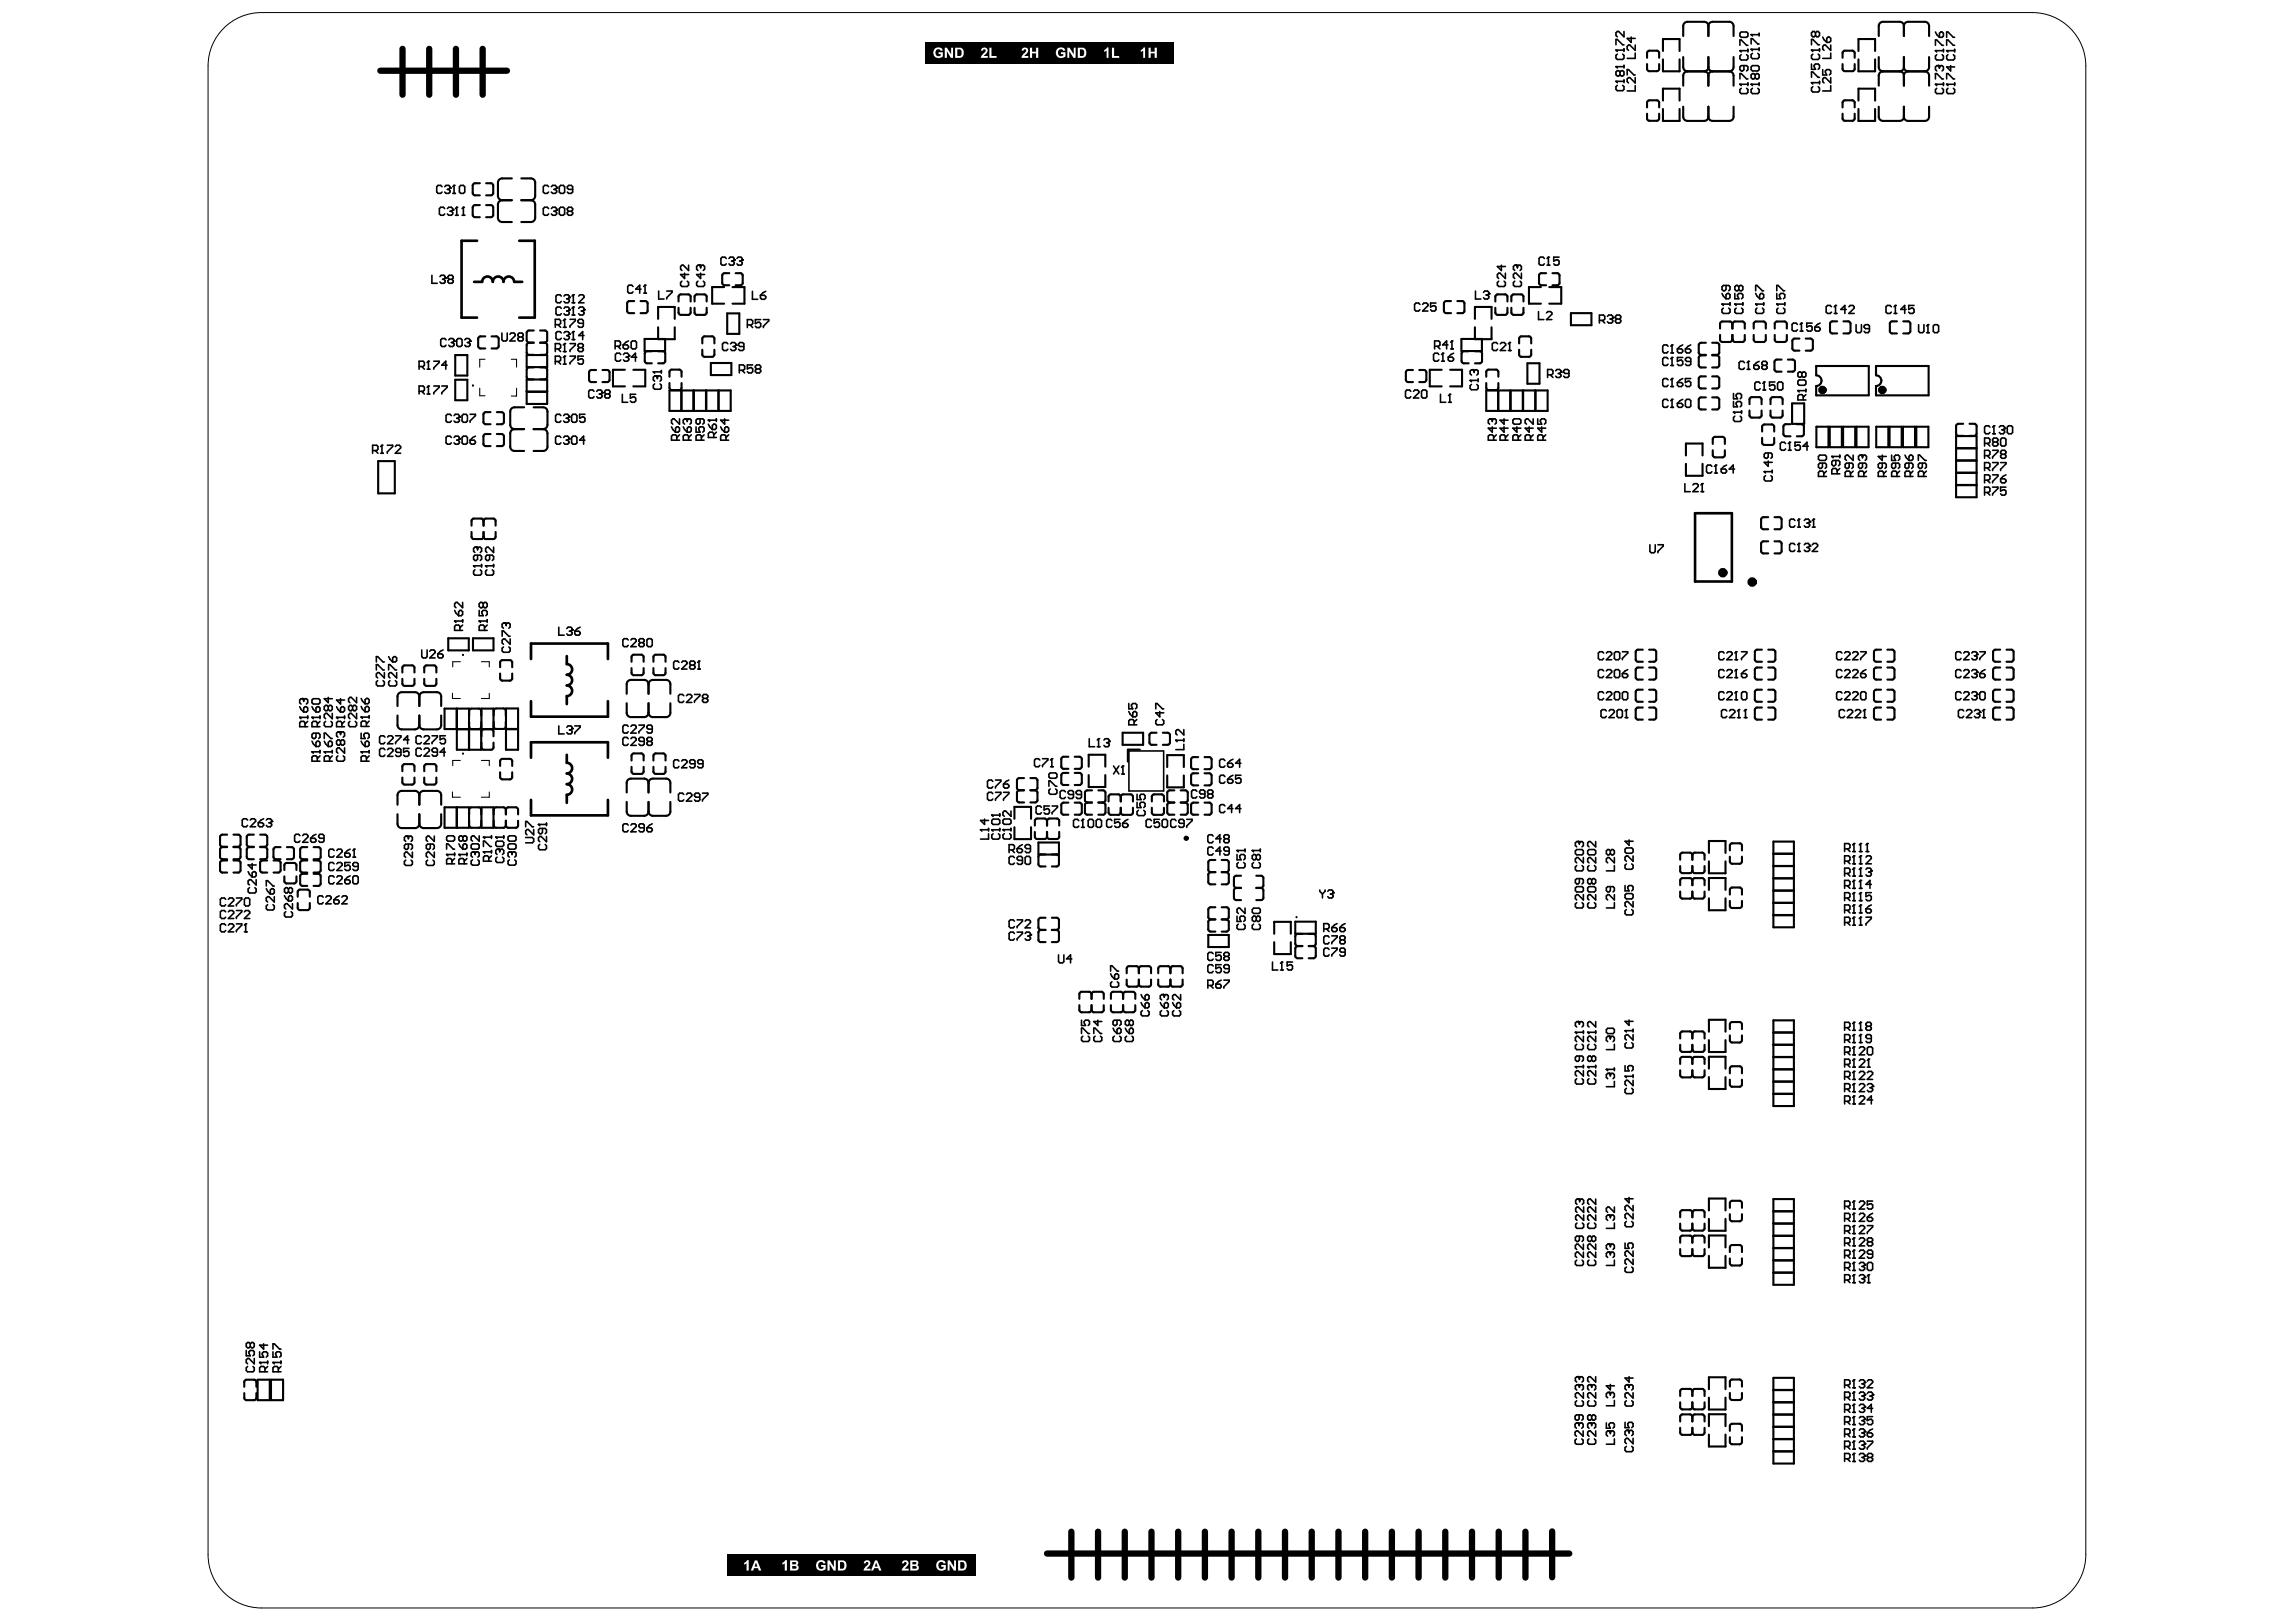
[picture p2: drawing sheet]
<svg xmlns="http://www.w3.org/2000/svg" width="297mm" height="210mm" viewBox="0 0 297 210" stroke-linecap="round" stroke-linejoin="round" font-family="sans-serif">
<g fill="none" stroke="#000" stroke-width=".27">
<path d="M213.1 6.9v.6M213.1 8.3v.6M213.1 13.3v.6M213.1 14.7v.6M213.4 9.2h.9M213.4 15.6h.9M213.4 13h.9M213.4 6.6h.9M214.6 6.9v.6M214.6 8.3v.6M214.6 13.3v.6M214.6 14.7v.6"/>
<path d="M215.1 6.6v-1.5h2.2v1.5M215.1 7.7v1.5h2.2v-1.5M215.1 13v-1.5h2.2v1.5M215.1 14.1v1.5h2.2v-1.5M217.8 3.4v1.3M217.8 7.4v1.3M217.8 9.8v1.3M217.8 13.8v1.3M218.3 15.6h2.2M218.3 9.2h2.2M218.3 2.8h2.2M221 3.4v1.3"/>
<path d="M221 7.4v1.3M221 9.8v1.3M221 13.8v1.3M221.6 15.6h2.1M221.6 9.2h2.1M221.6 2.8h2.1M224.3 3.4v1.3M224.3 7.4v1.3M224.3 9.8v1.3M224.3 13.8v1.3M238.4 6.9v.6M238.4 8.3v.6"/>
<path d="M238.4 13.3v.6M238.4 14.7v.6M238.7 9.2h.9M238.7 15.6h.9M238.7 13h.9M238.7 6.6h.9M239.9 6.9v.6M239.9 8.3v.6M239.9 13.3v.6M239.9 14.7v.6M240.4 14.1v1.5h2.2v-1.5M240.4 13v-1.5h2.2v1.5"/>
<path d="M240.4 6.6v-1.5h2.2v1.5M240.4 7.7v1.5h2.2v-1.5M243.1 3.4v1.3M243.1 7.4v1.3M243.1 9.8v1.3M243.1 13.8v1.3M243.6 15.6h2.2M243.6 9.2h2.2M243.6 2.8h2.2M246.3 3.4v1.3M246.3 7.4v1.3M246.3 9.8v1.3"/>
<path d="M246.3 13.8v1.3M246.8 15.6h2.2M246.8 9.2h2.2M246.8 2.8h2.2M249.6 3.4v1.3M249.6 7.4v1.3M249.6 9.8v1.3M249.6 13.8v1.3M61.2 24v1M61.2 26.8v1M61.5 26.5h.6M61.5 28.1h.6"/>
<path d="M61.5 23.7h.6M61.5 25.3h.6M62.9 26.5h.6M62.9 28.1h.6M62.9 23.7h.6M62.9 25.3h.6M63.8 24v1M63.8 26.8v1M64.4 23.6v1.8M64.4 26.5v1.7M65 25.9h1.2M65 23.1h1.2"/>
<path d="M65 28.7h1.2M67.4 25.9h1.3M67.4 23.1h1.3M67.4 28.7h1.3M69.2 23.6v1.8M69.2 26.5v1.7M81.1 39.3v.9M81.4 39h.7M82.9 39h.6M83.8 39.3v.9M87.8 38.4v.6M87.8 39.8v.6"/>
<path d="M88.1 38.1h.9M89.3 38.4v.6M89.3 39.8v.6M89.9 38.4v.6M89.9 39.8v.6M90.2 38.1h.9M91.4 38.4v.6M91.4 39.8v.6M93.4 35.7v.9M93.7 37.2h-1.6v2.1h1.6M93.7 35.4h.7M93.7 36.9h.7"/>
<path d="M94.8 37.2h1.5v2.1h-1.5M95.2 35.4h.6M95.2 36.9h.6M96.1 35.7v.9M186.8 39.3v.9M187.1 39h.6M188.5 39h.7M189.5 39.3v.9M193.5 38.4v.6M193.5 39.8v.6M193.8 38.1h.9M195 38.4v.6"/>
<path d="M195 39.8v.6M195.5 38.4v.6M195.5 39.8v.6M195.8 38.1h1M197.1 38.4v.6M197.1 39.8v.6M199.1 35.7v.9M199.3 37.2h-1.5v2.1h1.5M199.4 35.4h.6M199.4 36.9h.6M200.4 37.2h1.6v2.1h-1.6M200.8 35.4h.7"/>
<path d="M200.8 36.9h.7M201.8 35.7v.9M48.9 59.7h2.2v4.1h-2.2zM58.9 46h1.6v2.6h-1.6zM58.9 49.1h1.6v2.7h-1.6zM61.9 43.8v1M62.2 43.5h.6M62.2 45.1h.6M62.5 53.6v1M62.5 56.5v.9M62.8 53.3h.7M62.8 54.9h.7"/>
<path d="M62.8 56.2h.7M62.8 57.7h.7M63.6 43.5h.6M63.6 45.1h.6M64.3 53.3h.6M64.3 54.9h.6M64.3 56.2h.6M64.3 57.7h.6M64.5 43.8v1M65.2 53.6v1M65.2 56.5v.9M66 53.3v1.7"/>
<path d="M66 56.1v1.7M66.6 55.5h1.2M66.6 52.7h1.2M66.6 58.4h1.2M68.1 45.9h2.7v1.6h-2.7zM68.1 49.1h2.7v1.6h-2.7zM68.1 50.7h2.7v1.6h-2.7zM68.1 43.1v.9M68.1 44.7v.9M68.1 47.8v1M68.4 47.5h.7M68.4 44.4h.7"/>
<path d="M68.4 45.9h.7M68.4 44.3h.7M68.4 42.8h.7M69 55.5h1.3M69 52.7h1.3M69 58.4h1.3M69.9 47.5h.6M69.9 44.4h.6M69.9 45.9h.6M69.9 44.3h.6M69.9 42.8h.6M70.8 43.1v.9"/>
<path d="M70.8 44.7v.9M70.8 47.8v1M70.8 53.3v1.7M70.8 56.1v1.7M76.2 48.2v.9M76.5 49.4h.6M76.5 47.9h.6M77.9 49.4h.7M77.9 47.9h.7M78.9 48.2v.9M80.8 47.9h-1.5v2.1h1.5M81.4 40.5h.7"/>
<path d="M81.9 47.9h1.6v2.1h-1.6M82.9 40.5h.6M83.4 43.9h2.6v1.5h-2.6zM83.4 45.8v.9M83.7 47h.6M85.1 41.3v-1.6h2.2v1.6M85.1 42.4v1.5h2.2v-1.5M85.1 47h.7M86.1 45.8v.9M86.6 48.1v.7M86.6 49.6v.6M86.6 50.5h3.1v2.7h-3.1z"/>
<path d="M86.9 50.5h1M86.9 47.8h1M88.1 40.7h.9M88.1 50.5v2.7M88.2 48.1v.7M88.2 49.6v.6M88.2 50.5v2.7M89.8 50.5h1.5v2.7h-1.5zM90.2 40.7h.9M90.9 43.8v.6M90.9 45.3v.6M91.2 43.5h.9"/>
<path d="M91.2 46.2h.9M91.4 50.5h3.1v2.7h-3.1zM92 47h2.6v1.5h-2.6zM92.4 43.8v.6M92.4 45.3v.6M92.9 50.5v2.7M94.1 40.6h1.5v2.6h-1.5zM181.9 48.2v.9M182.2 49.4h.6M182.2 47.9h.6M183.6 49.4h.6M183.6 47.9h.6"/>
<path d="M184.5 48.2v.9M186.5 47.9h-1.5v2.1h1.5M187.1 40.5h.6M187.6 47.9h1.5v2.1h-1.5M188.5 40.5h.7M189.1 43.9h2.6v1.5h-2.6zM189.1 45.8v.9M189.4 47h.6M190.8 41.3v-1.6h2.2v1.6M190.8 42.4v1.5h2.2v-1.5M190.8 47h.6M191.7 45.8v.9"/>
<path d="M192.3 48.1v.7M192.3 49.6v.6M192.3 50.5h3.1v2.7h-3.1zM192.6 50.5h.9M192.6 47.8h.9M193.8 40.7h.9M193.8 50.5v2.7M193.8 48.1v.7M193.8 49.6v.6M195.4 50.5h1.6v2.7h-1.6zM195.8 40.7h1M196.5 43.8v.6"/>
<path d="M196.5 45.3v.6M196.8 43.5h1M196.8 46.2h1M197 50.5h1.6v2.7h-1.6zM197.6 47h1.6v2.7h-1.6zM198.1 43.8v.6M198.1 45.3v.6M198.7 50.5h1.5v2.7h-1.5zM203.2 40.5h2.7v1.6h-2.7zM218.1 58.9v-1.5h2.2v1.5M219.8 44.7v.9M219.8 46.3v1"/>
<path d="M219.8 49v1M219.8 51.7v1M220.1 47.6h.6M220.1 45.9h.6M220.1 44.4h.6M220.1 48.7h.6M220.1 50.3h.6M220.1 51.4h.6M220.1 53h.6M220.1 46h.6M221.5 47.6h.6M221.5 45.9h.6"/>
<path d="M221.5 44.4h.6M221.5 48.7h.6M221.5 50.3h.6M221.5 51.4h.6M221.5 53h.6M221.5 46h.6M221.6 56.8v.7M221.6 58.3v.6M221.9 59.2h.9M221.9 56.5h.9M222.4 44.7v.9M222.4 46.3v1"/>
<path d="M222.4 49v1M222.4 51.7v1M222.5 41.9v.6M222.5 43.3v.7M222.8 41.6h1M222.8 44.3h1M223.1 56.8v.7M223.1 58.3v.6M224.1 41.9v.6M224.1 43.3v.7M224.2 41.9v.6M224.2 43.3v.7"/>
<path d="M224.5 41.6h.9M224.5 44.3h.9M225.7 41.9v.6M225.7 43.3v.7M226.3 51.7v.6M226.3 53.1v.6M226.6 54h1M226.6 51.4h1M226.9 41.9v.6M226.9 43.3v.7M227.2 41.6h.9M227.2 44.3h.9"/>
<path d="M227.9 51.7v.6M227.9 53.1v.6M228 55.2v.6M228 56.7v.6M228.3 57.6h.9M228.3 54.9h.9M228.4 41.9v.6M228.4 43.3v.7M229.1 51.7v.6M229.1 53.1v.6M229.4 51.4h.9M229.4 54h.9"/>
<path d="M229.5 55.2v.6M229.5 56.7v.6M229.6 46.8v1M229.6 41.9v.6M229.6 43.3v.7M229.9 48.1h.6M229.9 46.5h.6M229.9 41.6h1M229.9 44.3h1M230.6 51.7v.6M230.6 53.1v.6M230.7 55.2v1"/>
<path d="M231 54.9h.6M231 56.5h.6M231.2 41.9v.6M231.2 43.3v.7M231.3 48.1h.6M231.3 46.5h.6M231.8 52.2h1.6v2.7h-1.6zM231.9 44.1v1M232.2 45.4h.6M232.2 43.8h.6M232.2 46.8v1M232.5 54.9h.6"/>
<path d="M232.5 56.5h.6M233.4 55.2v1M233.6 45.4h.6M233.6 43.8h.6M234.5 44.1v1M235 47.4h6.8v3.8h-6.8M235 55.2h1.6v2.7h-1.6zM236.7 55.2h1.6v2.7h-1.6zM236.8 41.9v.9M237.1 41.6h.6M237.1 43.1h.6M238.4 55.2h1.6v2.7h-1.6z"/>
<path d="M238.5 41.6h.6M238.5 43.1h.6M239.4 41.9v.9M240.2 55.2h1.5v2.7h-1.5zM242.7 47.4h6.8v3.8h-6.8M242.7 55.2h1.6v2.7h-1.6zM244.5 55.2h1.5v2.7h-1.5zM244.5 41.9v.9M244.8 41.6h.6M244.8 43.1h.6M246.2 55.2h1.6v2.7h-1.6zM246.2 41.6h.6"/>
<path d="M246.2 43.1h.6M247.1 41.9v.9M247.9 55.2h1.6v2.7h-1.6zM253.1 56.4h2.6v7.9h-2.6zM253.1 55.1v1M253.1 58h2.6M253.1 59.6h2.6M253.4 54.8h.6M253.4 56.4h.6M254.8 54.8h.6M254.8 56.4h.6M255.7 55.1v1"/>
<path d="M61 67.4v.6M61 68.8v.7M61.3 69.8h1M61.3 67.1h1M62.6 67.4v.6M62.6 68.8v.7M62.9 69.8h.9M62.9 67.1h.9M64.1 67.4v.6M64.1 68.8v.7M218.1 60v1.6h2.2v-1.6M227.8 67.2v1"/>
<path d="M227.8 70.4v.9M228.1 71.6h.7M228.1 70.1h.7M228.1 68.5h.7M228.1 66.9h.7M229.6 71.6h.6M229.6 70.1h.6M229.6 68.5h.6M229.6 66.9h.6M230.5 67.2v1M230.5 70.4v.9M253.1 61.2h2.6"/>
<path d="M253.1 62.8h2.6M51.4 90.1v1.3M51.4 92.6v1.2M52 94.4h1.7M52 89.6h1.7M52.1 86.4v.6M52.1 87.8v.7M52.1 99.2v.6M52.4 98.9h.9M52.4 88.8h.9M52.4 86.1h.9M53.6 86.4v.6"/>
<path d="M53.6 87.8v.7M53.6 99.2v.6M54.2 90.1v1.3M54.2 92.6v1.2M54.3 90.1v1.3M54.3 92.6v1.2M54.8 94.4h1.7M54.8 89.6h1.7M54.9 86.4v.6M54.9 87.8v.7M54.9 99.2v.6M55.2 98.9h1"/>
<path d="M55.2 88.8h1M55.2 86.1h1M56.5 86.4v.6M56.5 87.8v.7M56.5 99.2v.6M57.1 90.1v1.3M57.1 92.6v1.2M58 82.6h2.6v1.6h-2.6zM59.1 94.4h-1.6v-2.7h1.6v5.3h3.2v-2.6h-3.2M60.7 94.4h-1.6v-2.7h1.6v5.3M60.7 92v.6M60.7 93.4v.6"/>
<path d="M60.7 94.4v2.6M61 91.7h1M61 94.4h1M61.2 82.6h2.6v1.6h-2.6zM62.3 92v.6M62.3 93.4v.6M62.3 91.7h1.5v2.7h-1.5zM62.3 94.7v.6M62.3 96.1v.6M62.6 94.4h.9M62.6 97h.9M63.8 94.7v.6"/>
<path d="M63.8 96.1v.6M63.9 92v.6M63.9 93.4v.6M64.2 91.7h.9M64.2 94.3h.9M64.7 85.7v.6M64.7 87.2v.6M64.7 98.5v.6M64.7 99.9v.6M65 98.2h1M65 88.1h1M65 85.4h1"/>
<path d="M65.4 92v.6M65.4 93.4v.6M65.5 94.4h1.5v2.6h-1.5zM65.5 91.7h1.5v2.6h-1.5zM66.3 85.7v.6M66.3 87.2v.6M66.3 98.5v.6M66.3 99.9v.6M81.1 88.5v1.3M81.1 91v1.3M81.6 88h1.7M81.6 92.8h1.7"/>
<path d="M81.7 85v.6M81.7 86.5v.6M81.7 97.8v.6M81.7 99.2v.6M82 97.5h1M82 87.4h1M82 84.7h1M83.3 85v.6M83.3 86.5v.6M83.3 97.8v.6M83.3 99.2v.6M83.9 88.5v1.3"/>
<path d="M83.9 91v1.3M84.5 88h1.7M84.5 92.8h1.7M84.5 85v.6M84.5 86.5v.6M84.5 97.8v.6M84.5 99.2v.6M84.8 97.5h1M84.8 87.4h1M84.8 84.7h1M86.1 85v.6M86.1 86.5v.6"/>
<path d="M86.1 97.8v.6M86.1 99.2v.6M86.7 88.5v1.3M86.7 91v1.3M137.3 98.2v1M137.6 99.5h.6M137.6 97.9h.6M139 99.5h.6M139 97.9h.6M140 98.2v1M140.8 99.2v-1.5h2.2v1.5M145.2 94.8h2.7v1.6h-2.7z"/>
<path d="M145.9 97v1.6M145.9 97h1.6M148.7 95.1v1M149 96.4h.6M149 94.8h.6M150.4 96.4h.7M150.4 94.8h.7M151 99.3v-1.6h2.2v1.6M151.4 95.1v1M154.1 98.3v.9M154.4 99.5h.6M154.4 98h.6"/>
<path d="M155.8 99.5h.6M155.8 98h.6M156.7 98.3v.9M211.6 84.4v.9M211.6 86.7v.9M211.6 89.6v.9M211.6 91.9v.9M211.9 85.6h.6M211.9 84.1h.6M211.9 87.9h.6M211.9 86.4h.6M211.9 93.1h.6"/>
<path d="M211.9 91.6h.6M211.9 90.8h.6M211.9 89.3h.6M213.3 85.6h.7M213.3 84.1h.7M213.3 87.9h.7M213.3 86.4h.7M213.3 93.1h.7M213.3 91.6h.7M213.3 90.8h.7M213.3 89.3h.7M214.3 84.4v.9"/>
<path d="M214.3 86.7v.9M214.3 89.6v.9M214.3 91.9v.9M227 84.4v.9M227 86.7v.9M227 89.6v.9M227 91.9v.9M227.3 85.6h.6M227.3 84.1h.6M227.3 87.9h.6M227.3 86.4h.6M227.3 93.1h.6"/>
<path d="M227.3 91.6h.6M227.3 90.8h.6M227.3 89.3h.6M228.8 85.6h.6M228.8 84.1h.6M228.8 87.9h.6M228.8 86.4h.6M228.8 93.1h.6M228.8 91.6h.6M228.8 90.8h.6M228.8 89.3h.6M229.7 84.4v.9"/>
<path d="M229.7 86.7v.9M229.7 89.6v.9M229.7 91.9v.9M242.4 84.4v.9M242.4 86.7v.9M242.4 89.6v.9M242.4 91.9v.9M242.7 85.6h.7M242.7 84.1h.7M242.7 87.9h.7M242.7 86.4h.7M242.7 93.1h.7"/>
<path d="M242.7 91.6h.7M242.7 90.8h.7M242.7 89.3h.7M244.2 85.6h.6M244.2 84.1h.6M244.2 87.9h.6M244.2 86.4h.6M244.2 93.1h.6M244.2 91.6h.6M244.2 90.8h.6M244.2 89.3h.6M245.1 84.4v.9"/>
<path d="M245.1 86.7v.9M245.1 89.6v.9M245.1 91.9v.9M257.9 84.4v.9M257.9 86.7v.9M257.9 89.6v.9M257.9 91.9v.9M258.2 85.6h.6M258.2 84.1h.6M258.2 87.9h.6M258.2 86.4h.6M258.2 93.1h.6"/>
<path d="M258.2 91.6h.6M258.2 90.8h.6M258.2 89.3h.6M259.6 85.6h.6M259.6 84.1h.6M259.6 87.9h.6M259.6 86.4h.6M259.6 93.1h.6M259.6 91.6h.6M259.6 90.8h.6M259.6 89.3h.6M260.5 84.4v.9"/>
<path d="M260.5 86.7v.9M260.5 89.6v.9M260.5 91.9v.9M28.5 108.3v1M28.5 109.9v1M28.5 111.7v.9M28.8 109.6h.6M28.8 111.2h.6M28.8 112.9h.6M28.8 111.4h.6M28.8 108h.6M30.2 109.6h.6"/>
<path d="M30.2 111.2h.6M30.2 112.9h.6M30.2 111.4h.6M30.2 108h.6M31.1 108.3v1M31.1 109.9v1M31.1 111.7v.9M31.9 108.3v1M31.9 109.9v1M32.2 109.6h.6M32.2 111.2h.6M32.2 108h.6"/>
<path d="M33.7 111.7v.9M33.7 109.6h.6M33.7 111.2h.6M33.7 108h.6M34 112.9h.6M34 111.4h.6M34.6 108.3v1M34.6 109.9v1M35.4 109.9v1M35.4 112.9h.6M35.4 111.4h.6M35.7 109.6h.6"/>
<path d="M35.7 111.2h.6M36.3 111.7v.9M36.8 112v.6M36.8 113.4v.6M37.1 114.3h1M37.1 111.7h1M37.1 109.6h.6M37.1 111.2h.6M38 109.9v1M38.4 112v.6M38.4 113.4v.6M38.5 115.4v.6"/>
<path d="M38.5 116.9v.6M38.8 115.1h1M38.8 117.8h1M38.8 109.9v1M38.8 111.7v.9M38.8 113.4v.9M39.1 109.6h.7M39.1 111.2h.7M39.1 112.9h.7M39.1 111.4h.7M39.1 113.1h.7M39.1 114.6h.7"/>
<path d="M40.1 115.4v.6M40.1 116.9v.6M40.6 109.6h.6M40.6 111.2h.6M40.6 112.9h.6M40.6 111.4h.6M40.6 113.1h.6M40.6 114.6h.6M41.5 109.9v1M41.5 111.7v.9M41.5 113.4v.9M51.4 102.9v1.2"/>
<path d="M51.4 105.4v1.2M52 102.3h1.7M52 107.2h1.7M52.1 100.6v.6M52.4 101.5h.9M53.6 100.6v.6M54.2 102.9v1.2M54.2 105.4v1.2M54.3 102.9v1.2M54.3 105.4v1.2M54.8 102.3h1.7M54.8 107.2h1.7"/>
<path d="M54.9 100.6v.6M55.2 101.5h1M56.5 100.6v.6M57.1 102.9v1.2M57.1 105.4v1.2M57.5 104.5h1.6v2.6h-1.6zM59.1 104.5h1.6v2.6h-1.6zM60.7 104.8v.6M60.7 106.2v.6M61 107.1h1M61 104.5h1M62.3 104.8v.6"/>
<path d="M62.3 106.2v.6M62.3 104.5h1.5v2.6h-1.5zM63.9 104.8v.6M63.9 106.2v.6M64.2 107.1h.9M64.2 104.5h.9M65 100.9h1M65.4 104.8v.6M65.4 106.2v.6M65.5 104.8v.6M65.5 106.2v.6M65.8 107.1h.9"/>
<path d="M65.8 104.5h.9M67 104.8v.6M67 106.2v.6M81.1 101.3v1.3M81.1 103.8v1.2M81.6 100.8h1.7M81.6 105.6h1.7M82 100.2h1M83.9 101.3v1.3M83.9 103.8v1.2M84.5 100.8h1.7M84.5 105.6h1.7"/>
<path d="M84.8 100.2h1M86.7 101.3v1.3M86.7 103.8v1.2M131.2 106v-1.6h2.2v1.6M131.2 107v1.6h2.2v-1.6M131.6 101v1M131.6 102.6v.9M131.9 103.8h.6M131.9 102.3h.6M131.9 100.7h.6M133.3 103.8h.6M133.3 102.3h.6"/>
<path d="M133.3 100.7h.6M133.9 106.2v.6M133.9 107.7v.6M134.2 108.6h.9M134.2 105.9h.9M134.2 101v1M134.2 102.6v.9M134.3 109h2.7v1.6h-2.7zM134.3 110.9v.9M134.3 119.1v.9M134.7 112.1h.6M134.7 118.8h.6"/>
<path d="M135.4 106.2v.6M135.4 107.7v.6M135.8 108.6h.9M135.8 105.9h.9M136.1 112.1h.6M136.1 118.8h.6M137 110.9v.9M137 119.1v.9M137 106.2v.6M137 107.7v.6M137.3 100.3v1M137.3 104.2v.9"/>
<path d="M137.6 105.4h.6M137.6 103.9h.6M137.6 100h.6M137.6 101.6h.6M139 105.4h.6M139 103.9h.6M139 100h.6M139 101.6h.6M140 100.3v1M140 104.2v.9M140.4 102.6v.9M140.4 104.2v.9"/>
<path d="M140.7 105.4h.6M140.7 103.8h.6M140.7 102.3h.6M140.8 100.3v1.5h2.2v-1.5M142.1 105.4h.6M142.1 103.8h.6M142.1 102.3h.6M143 102.6v.9M143 104.2v.9M143.4 103.1v.6M143.4 104.5v.6M143.7 105.4h1"/>
<path d="M143.7 102.8h1M145 103.1v.6M145 104.5v.6M145.3 105.4h1M145.3 102.8h1M146.6 103.1v.6M146.6 104.5v.6M149 103.1v.6M149 104.5v.6M149.3 105.4h1M149.3 102.8h1M150.6 103.1v.6"/>
<path d="M150.6 104.5v.6M151 100.4v1.5h2.2v-1.5M151 102.6v.9M151 104.2v.9M151.3 105.4h.6M151.3 103.8h.6M151.3 102.3h.6M152.7 105.4h.7M152.7 103.8h.7M152.7 102.3h.7M153.7 102.6v.9M153.7 104.2v.9"/>
<path d="M154.1 100.4v.9M154.1 104.2v.9M154.4 105.4h.6M154.4 103.9h.6M154.4 100.1h.6M154.4 101.6h.6M155.8 105.4h.6M155.8 103.9h.6M155.8 100.1h.6M155.8 101.6h.6M156.3 111.6v1M156.3 113.2v.9"/>
<path d="M156.3 117.7v1M156.3 119.3v1M156.6 119h.6M156.6 117.4h.6M156.6 112.9h.6M156.6 114.4h.6M156.6 111.3h.6M156.7 100.4v.9M156.7 104.2v.9M158.1 119h.6M158.1 117.4h.6M158.1 112.9h.6"/>
<path d="M158.1 114.4h.6M158.1 111.3h.6M159 111.6v1M159 113.2v.9M159 117.7v1M159 119.3v1M159.6 113.6v1M159.6 115.2v1M159.9 116.5h.7M159.9 114.9h.7M159.9 113.3h.7M162.5 116.5h.6"/>
<path d="M162.5 114.9h.6M162.5 113.3h.6M163.4 113.6v1M163.4 115.2v1M167.6 119.3h2.6v1.5h-2.6zM217.4 110.6v.7M217.4 112.1v.6M217.4 113.9v.7M217.4 115.4v.6M217.7 113.6h.9M217.7 113h.9M217.7 116.3h.9"/>
<path d="M217.7 110.3h.9M218.9 110.6v.7M218.9 112.1v.6M218.9 113.9v.7M218.9 115.4v.6M219 110.6v.7M219 112.1v.6M219 113.9v.7M219 115.4v.6M219.3 113.6h.9M219.3 113h.9M219.3 116.3h.9"/>
<path d="M219.3 110.3h.9M220.5 110.6v.7M220.5 112.1v.6M220.5 113.9v.7M220.5 115.4v.6M221.1 110.4v-1.6h2.1v1.6M221.1 111.5v1.5h2.1v-1.5M221.1 115.2v-1.6h2.1v1.6M221.1 116.3v1.5h2.1v-1.5M223.8 109.4v.6M223.8 110.9v.6M223.8 115.2v.6"/>
<path d="M223.8 116.6v.6M224.1 114.9h1M224.1 117.5h1M224.1 111.8h1M224.1 109.1h1M225.4 109.4v.6M225.4 110.9v.6M225.4 115.2v.6M225.4 116.6v.6M229.4 108.9h2.7v11.1h-2.7zM229.4 118.4h2.7M229.4 116.9h2.7"/>
<path d="M229.4 116.8h2.7M229.4 115.3h2.7M229.4 115.2h2.7M229.4 113.7h2.7M229.4 113.6h2.7M229.4 112.1h2.7M229.4 110.5h2.7M134.3 120.7v.9M134.7 120.4h.6M134.7 121.9h.6M134.7 120.3h.6M136.1 120.4h.6"/>
<path d="M136.1 121.9h.6M136.1 120.3h.6M137 120.7v.9M139.6 128.7v.6M139.6 130.1v.6M139.9 131h1M139.9 128.3h1M141.2 128.7v.6M141.2 130.1v.6M141.5 131h1M141.5 128.3h1M142.8 128.7v.6"/>
<path d="M142.8 130.1v.6M143.7 128.7v.6M143.7 130.1v.6M144 131h1M144 128.3h1M145.3 128.7v.6M145.3 130.1v.6M145.6 131h1M145.6 128.3h1M145.8 125.3v.7M145.8 126.8v.6M146.1 127.7h.9"/>
<path d="M146.1 125h.9M146.9 128.7v.6M146.9 130.1v.6M147.3 125.3v.7M147.3 126.8v.6M147.4 125.3v.7M147.4 126.8v.6M147.7 127.7h.9M147.7 125h.9M148.9 125.3v.7M148.9 126.8v.6M149.8 125.3v.7"/>
<path d="M149.8 126.8v.6M150.1 127.7h1M150.1 125h1M151.4 125.3v.7M151.4 126.8v.6M151.7 127.7h1M151.7 125h1M153 125.3v.7M153 126.8v.6M156.3 121h2.7v1.6h-2.7zM156.6 120.6h.6M158.1 120.6h.6"/>
<path d="M164.8 120.8v-1.5h2.2v1.5M164.8 121.9v1.6h2.2v-1.6M167.6 121.2v.9M167.6 122.7v1M167.9 122.4h.6M167.9 120.9h.6M167.9 124h.6M169.3 122.4h.6M169.3 120.9h.6M169.3 124h.6M170.2 121.2v.9M170.2 122.7v1"/>
<path d="M217.4 133.8v.6M217.4 135.2v.6M217.4 137.1v.6M217.4 138.5v.6M217.7 136.8h.9M217.7 136.1h.9M217.7 139.4h.9M217.7 133.5h.9M218.9 133.8v.6M218.9 135.2v.6M218.9 137.1v.6M218.9 138.5v.6"/>
<path d="M219 133.8v.6M219 135.2v.6M219 137.1v.6M219 138.5v.6M219.3 136.8h.9M219.3 136.1h.9M219.3 139.4h.9M219.3 133.5h.9M220.5 133.8v.6M220.5 135.2v.6M220.5 137.1v.6M220.5 138.5v.6"/>
<path d="M221.1 133.5v-1.5h2.1v1.5M221.1 134.6v1.5h2.1v-1.5M221.1 138.3v-1.5h2.1v1.5M221.1 139.4v1.5h2.1v-1.5M223.8 132.6v.6M223.8 134v.6M223.8 138.3v.6M223.8 139.7v.6M224.1 138h1M224.1 134.9h1M224.1 132.3h1M225.4 132.6v.6"/>
<path d="M225.4 134v.6M225.4 138.3v.6M225.4 139.7v.6M229.4 132h2.7v11.1h-2.7zM229.4 140h2.7M229.4 138.4h2.7M229.4 136.8h2.7M229.4 135.2h2.7M229.4 133.6h2.7M217.4 156.9v.6M217.4 158.3v.7M217.7 159.9h.9"/>
<path d="M217.7 156.6h.9M217.7 159.3h.9M218.9 156.9v.6M218.9 158.3v.7M219 156.9v.6M219 158.3v.7M219.3 159.9h.9M219.3 156.6h.9M219.3 159.3h.9M220.5 156.9v.6M220.5 158.3v.7M221.1 156.6v-1.5h2.1v1.5"/>
<path d="M221.1 157.7v1.6h2.1v-1.6M223.8 155.7v.6M223.8 157.1v.6M224.1 158h1M224.1 155.4h1M224.1 140.6h1M225.4 155.7v.6M225.4 157.1v.6M229.4 155.2h2.7v11.1h-2.7zM229.4 159.9h2.7M229.4 158.4h2.7M229.4 158.3h2.7"/>
<path d="M229.4 156.8h2.7M229.4 156.7h2.7M229.4 141.6h2.7M229.4 141.5h2.7M31.6 178.9v.6M31.9 178.5h1M33.2 178.9v.6M33.3 178.5h1.6v2.7h-1.6zM35.1 178.5h1.5v2.7h-1.5zM217.4 160.2v.6M217.4 161.6v.6M217.7 179.7h.9"/>
<path d="M217.7 162.6h.9M218.9 160.2v.6M218.9 161.6v.6M219 160.2v.6M219 161.6v.6M219.3 179.7h.9M219.3 162.6h.9M220.5 160.2v.6M220.5 161.6v.6M221.1 161.4v-1.5h2.1v1.5M221.1 162.5v1.6h2.1v-1.6M221.1 179.8v-1.6h2.1v1.6"/>
<path d="M223.8 161.4v.6M223.8 162.9v.6M223.8 178.8v.6M224.1 178.5h1M224.1 161.1h1M224.1 163.8h1M225.4 161.4v.6M225.4 162.9v.6M225.4 178.8v.6M229.4 178.3h2.7v11.1h-2.7zM229.4 179.9h2.7M229.4 164.7h2.7"/>
<path d="M229.4 163.1h2.7M229.4 161.5h2.7M31.6 180.3v.6M31.9 181.2h1M33.2 180.3v.6M217.4 180v.7M217.4 181.5v.6M217.4 183.3v.7M217.4 184.8v.6M217.7 183h.9M217.7 185.7h.9M217.7 182.4h.9"/>
<path d="M218.9 180v.7M218.9 181.5v.6M218.9 183.3v.7M218.9 184.8v.6M219 180v.7M219 181.5v.6M219 183.3v.7M219 184.8v.6M219.3 183h.9M219.3 185.7h.9M219.3 182.4h.9M220.5 180v.7"/>
<path d="M220.5 181.5v.6M220.5 183.3v.7M220.5 184.8v.6M221.1 184.6v-1.6h2.1v1.6M221.1 180.9v1.5h2.1v-1.5M221.1 185.6v1.6h2.1v-1.6M223.8 180.3v.6M223.8 184.6v.6M223.8 186v.6M224.1 181.2h1M224.1 184.2h1M224.1 186.9h1"/>
<path d="M225.4 180.3v.6M225.4 184.6v.6M225.4 186v.6M229.4 187.8h2.7M229.4 186.2h2.7M229.4 184.6h2.7M229.4 183.1h2.7M229.4 183h2.7M229.4 181.5h2.7"/>
</g>
<path d="M146.1 97.2h4.4v5.2h-4.4z" fill="none" stroke="#000" stroke-width=".2"/>
<path d="M62.1 50.2v1h.6M62.7 46.5h-.6v1M66.1 46.5h.7v1M66.8 50.2v1.1h-.7M58.5 89.7v.7h1.1M59.6 85.6h-1v.7M59.6 98.4h-1v.7M62.3 85.6h1v.7M62.3 98.4h1v.7M63.3 89.7v.7h-1M58.5 102.5v.7h1.1M63.3 102.5v.7h-1" fill="none" stroke="#000" stroke-width=".14"/>
<path d="M235 47.4v1.2M235 50v1.2M242.7 47.4v1.2M242.7 50v1.2" fill="none" stroke="#000" stroke-width=".28"/>
<path d="M219.3 66.4h4.8v8.9h-4.8z" fill="none" stroke="#000" stroke-width=".34"/>
<path d="M61.3 36.5h1.1M61.7 31.2h-2v9.9h2M66.5 36.5h1.1M67.2 31.2h2v9.9h-2M68.7 85.3v-2h9.9v2M68.7 90.7v2h9.9v-2M68.7 98.1v-2h9.9v2M73.3 84.9v1M73.3 90.1v1M73.3 97.7v1M68.7 103.5v2h9.9v-2M73.3 102.9v1" fill="none" stroke="#000" stroke-width=".35"/>
<g fill="none" stroke="#000" stroke-width=".82">
<path d="M49.2 9.2h16.4M52.1 6.3v6M55.5 6.3v6M59 6.3v6M62.4 6.3v6M138.6 198.2v6M142.1 198.2v6M145.5 198.2v6M149 198.2v6M152.4 198.2v6M155.9 198.2v6M159.3 198.2v6"/>
<path d="M162.8 198.2v6M166.2 198.2v6M169.7 198.2v6M173.2 198.2v6M176.6 198.2v6M180.1 198.2v6M183.5 198.2v6M187 198.2v6M190.4 198.2v6M193.9 198.2v6M197.3 198.2v6M200.8 198.2v5.9"/>
<path d="M135.5 201h67.5"/>
</g>
<path d="M119.6 5.4h32.2v2.8h-32.2z" fill-rule="evenodd" fill="#000"/>
<g fill="#fff">
<path d="M120.8 6.4l.3-.2 .5-.1 .2 .1 .2 .3-.3 .1a.31 .31 0 0 0-.5-.2l-.2 .2v.3a.38 .38 0 0 0 .3 .4 .38 .38 0 0 0 .4-.1v-.2h-.3v-.2h.6v.5l-.2 .1-.4 .1-.4-.1-.3-.5z"/>
<path d="M122.2 6.2h.3l.6 .8v-.8h.2v1.3h-.3l-.5-.9v.9h-.3z"/>
<path d="M127 6.3l.2-.1h.2a.48 .48 0 0 1 .4 .4 .48 .48 0 0 1-.4 .5l-.1 .1h.5v.3h-.9l.1-.3 .2-.3a.34 .34 0 0 0 .2-.5h-.2v.2h-.3z"/>
<path d="M128 6.2h.3v1h.6v.3h-.9z"/>
<path d="M132.2 6.3l.4-.2 .4 .2v.4l-.5 .5h.5v.3h-.9l.1-.3 .3-.3a.34 .34 0 0 0 .2-.5h-.2l-.1 .2h-.2z"/>
<path d="M133.2 6.2h.3v.5h.5v-.5h.3v1.3h-.3v-.6h-.5v.6h-.3z"/>
<path d="M136.7 6.3l.3-.1 .4-.1 .2 .1 .2 .3-.2 .1a.42 .42 0 0 0-.7-.1 .42 .42 0 0 0 .1 .6l.2 .2 .3-.1h.1v-.2h-.3v-.2h.5v.5l-.5 .2h-.4l-.2-.3-.1-.2z"/>
<path d="M138.1 6.2h.3l.5 .8v-.8h.3v1.3h-.3l-.6-.9v.9h-.2z"/>
<path d="M142.9 6.5l.2-.1 .1-.3h.2v1.4h-.2v-1l-.3 .2z"/>
<path d="M143.9 6.2h.2v1h.7v.3h-.9z"/>
<path d="M147.6 6.5l.2-.1 .1-.3h.2v1.4h-.2v-1l-.3 .2z"/>
<path d="M148.6 6.2h.3v.5h.5v-.5h.3v1.3h-.3v-.6h-.5v.6h-.3z"/>
<path d="M123.8 6.4v.8h.3a.47 .47 0 0 0 .3-.7l-.2-.1zM123.6 6.2h.8l.3 .4v.4a.53 .53 0 0 1-.6 .5h-.5z"/>
<path d="M139.7 6.4v.8h.3a.46 .46 0 0 0 .2-.7l-.2-.1zM139.4 6.2h.8a.7 .7 0 0 1 .3 .7 .7 .7 0 0 1-.5 .6h-.6z"/>
</g>
<path d="M94.1 201.2h32.2v2.7h-32.2z" fill-rule="evenodd" fill="#000"/>
<g fill="#fff">
<path d="M96.3 202.2l.4-.3h.2v1.3h-.3v-.9l-.3 .2z"/>
<path d="M101.2 202.2l.4-.3h.2v1.3h-.3v-.9l-.3 .2z"/>
<path d="M105.7 202.2l.2-.3h.5l.2 .1 .2 .3h-.3a.38 .38 0 0 0-.5-.1 .38 .38 0 0 0-.1 .5 .4 .4 0 0 0 .6 .2v-.1h-.3v-.3h.6v.6l-.5 .2-.5-.1-.2-.5z"/>
<path d="M107.1 201.9h.2l.6 .9v-.9h.2v1.3h-.3l-.5-.8v.8h-.2z"/>
<path d="M111.8 202.1l.2-.2h.3a.45 .45 0 0 1 .3 .5 .45 .45 0 0 1-.3 .4l-.2 .2h.5v.2h-.9l.1-.2 .2-.3a.34 .34 0 0 0 .2-.6h-.1l-.1 .2h-.2z"/>
<path d="M116.7 202.1l.2-.2h.3a.45 .45 0 0 1 .3 .5 .45 .45 0 0 1-.3 .4l-.2 .2h.6v.2h-.9v-.2l.3-.3a.34 .34 0 0 0 .2-.6h-.2l-.1 .2h-.2z"/>
<path d="M121.2 202.2l.3-.3h.4l.3 .1 .2 .3h-.3a.41 .41 0 0 0-.6-.1 .41 .41 0 0 0-.1 .6h.1a.39 .39 0 0 0 .6 .1v-.1h-.3v-.3h.6l-.1 .6-.5 .2-.4-.1-.3-.5z"/>
<path d="M122.6 201.9h.3l.5 .9v-.9h.3v1.3h-.3l-.6-.8v.8h-.2z"/>
<path d="M97.8 202.2l-.2 .5h.4zM97.7 201.9h.3l.5 1.3h-.3l-.1-.3h-.5l-.2 .3h-.3z"/>
<path d="M102.5 202.1v.4h.2a.18 .18 0 0 0 .3-.2 .18 .18 0 0 0-.3-.2zM102.5 202.7v.3h.3a.19 .19 0 0 0 .2-.2 .19 .19 0 0 0-.3-.1zM102.2 201.9h.6a.33 .33 0 0 1 .4 .2 .33 .33 0 0 1-.1 .5 .39 .39 0 0 1 .2 .5 .39 .39 0 0 1-.6 .1h-.5z"/>
<path d="M108.7 202.1v.9h.2a.45 .45 0 0 0 .3-.7l-.2-.2zM108.4 201.9l.8 .1a.69 .69 0 0 1 .3 .7 .69 .69 0 0 1-.6 .5h-.5z"/>
<path d="M113.3 202.2l-.1 .5h.4zM113.2 201.9h.3l.5 1.3h-.3l-.1-.3h-.5l-.1 .3h-.3z"/>
<path d="M118 202.1v.4h.3a.18 .18 0 0 0 .3-.2 .18 .18 0 0 0-.3-.2zM118 202.7v.3h.3a.2 .2 0 0 0 .3-.2 .2 .2 0 0 0-.3-.1zM117.8 201.9h.6a.33 .33 0 0 1 .4 .2 .33 .33 0 0 1-.2 .5 .39 .39 0 0 1 .2 .5 .39 .39 0 0 1-.5 .1h-.5z"/>
<path d="M124.2 202.1v.9h.3a.46 .46 0 0 0 .2-.8l-.2-.1zM124 201.9h.7a.7 .7 0 0 1 .4 .8 .7 .7 0 0 1-.6 .5h-.5z"/>
</g>
<g fill="none" stroke="#000" stroke-width=".21">
<path d="M209.1 10.5h.1M209.1 8.6h.1M209.1 6.5h.1M209.1 8.6l.1 .2M209.1 5.8v-.7h.1l.7 .7h.2M209.1 10.5h1M209.1 10.5l.1 .2M209.1 8.6h1M209.1 6.5h1M209.1 6.5l.1 .2M209.2 11l-.1 .2v.4l.1 .1h.7l.2-.1v-.4l-.2-.2M209.2 7l-.1 .2v.3l.1 .2h.7l.2-.2v-.3l-.2-.2"/>
<path d="M209.6 9.3l-.2-.2h-.2l-.1 .2v.4l.1 .1h.2l.2-.1M209.6 9.3l.2-.2h.1l.2 .2v.4l-.2 .1h-.1l-.2-.1M209.6 9.3v.4M210.1 4.1v.7l-.7-.7h-.2l-.1 .1v.4l.1 .2M210.1 6.3v.4M210.1 8.5v.3M210.1 10.4v.3M210.5 9.7v-.7h.2l.7 .7h.1M211 4.8v.7l-.5-.5h1M211.5 11.1v.7h-1M211.5 5.8v.7l-.6-.7h-.2l-.2 .2v.3l.2 .2M211.5 6.9v.7h-1"/>
<path d="M211.5 10v.7l-.6-.7h-.2l-.2 .2v.4l.2 .1M225.1 10.9h.1M225.1 6.6h.1M225.1 10.9h1M225.1 10.2v-.7h.2l.7 .7h.1M225.1 4.3l.2-.2h.7l.1 .2v.4l-.1 .1h-.7l-.2-.1zM225.1 5.9v-.7h.2l.7 .7h.1M225.1 10.9l.2 .2M225.1 6.6h1M225.1 6.6l.2 .1M225.3 11.4l-.2 .2v.3l.2 .2h.7l.1-.2v-.3l-.1-.2M225.3 7.1l-.2 .1v.4l.2 .2h.7l.1-.2v-.4l-.1-.1"/>
<path d="M225.6 8.5v.5l-.2 .2h-.1l-.2-.2v-.3l.2-.2h.7l.1 .2v.3l-.1 .2M226.1 6.4v.3M226.1 10.7v.4M226.5 10.9h.1M226.5 6.4h.1M226.5 4.5h.1M226.5 5.7v-.7h.2l.7 .7h.2M226.5 8.7l.2-.2h.7l.2 .2v.3l-.2 .2h-.7l-.2-.2zM226.5 10.9h1.1M226.5 10.9l.2 .2M226.5 6.4h1.1M226.5 6.4l.2 .2"/>
<path d="M226.5 4.5h1.1M226.5 4.5l.2 .2M226.7 11.4l-.2 .2v.3l.2 .2h.7l.2-.2v-.3l-.2-.2M226.7 6.9l-.2 .2v.3l.2 .2h.7l.2-.2v-.3l-.2-.2M227.1 9.7l-.2-.2h-.2l-.2 .2v.3l.2 .2h.2l.2-.2M227.1 9.7l.1-.2h.2l.2 .2v.3l-.2 .2h-.2l-.1-.2M227.1 9.7v.3M227.6 4.3v.4M227.6 6.2v.4M227.6 10.7v.4M234.4 6.5h.1M234.4 10.7h.1"/>
<path d="M234.4 5.8v-.7h.1l.7 .7h.2M234.4 8.3v.7h.5l-.2-.4v-.1l.2-.2h.3l.2 .2v.3l-.2 .2M234.4 10v-.7h.1l.7 .7h.2M234.4 6.5h1M234.4 6.5l.1 .2M234.4 10.7h1M234.4 10.7l.1 .2M234.5 7l-.1 .2v.3l.1 .2h.7l.2-.2v-.3l-.2-.2M234.5 11.2l-.1 .2v.3l.1 .2h.7l.2-.2v-.3l-.2-.2M234.9 4.2l-.2-.1h-.2l-.1 .1v.4l.1 .2h.2l.2-.2M234.9 4.2l.1-.1h.2l.2 .1v.4l-.2 .2h-.2l-.1-.2M234.9 4.2v.4"/>
<path d="M235.4 6.3v.4M235.4 10.5v.4M235.8 9v.7h.5l-.1-.3v-.2l.1-.2h.4l.1 .2v.3l-.1 .2M235.8 4.8l.2 .3 .3 .4M236.3 5l.2-.2h.2l.1 .2v.3l-.1 .2h-.4zM236.8 11.1v.7h-1M236.8 10v.7l-.6-.7h-.2l-.2 .2v.4l.2 .1M236.8 6.9v.7h-1M236.8 5.8v.7l-.6-.7h-.2l-.2 .2v.3l.2 .2M250.4 6.6h.1M250.4 10.9h.1M250.4 10.9h1"/>
<path d="M250.4 10.2v-.7h.2l.7 .7h.1M250.4 6.6h1M250.4 5.9v-.7h.2l.7 .7h.1M250.4 6.6l.2 .1M250.4 4.1l.2 .4 .3 .3M250.4 10.9l.2 .2M250.6 11.4l-.2 .2v.3l.2 .2h.7l.1-.2v-.3l-.1-.2M250.6 7.1l-.2 .1v.4l.2 .2h.7l.1-.2v-.4l-.1-.1M250.7 8.5h.1M250.7 8.5h-.1l-.2 .2v.3l.2 .2M250.7 8.5l.2 .2M250.9 8.7l.2-.2h.2l.1 .2v.3l-.1 .2"/>
<path d="M250.9 4.3l.2-.2h.2l.1 .2v.4l-.1 .1h-.4zM250.9 8.7v.1M251.4 6.4v.3M251.4 10.7v.4M251.8 6.6h.1M251.8 10.9h.1M251.8 10.9h1.1M251.8 10.2v-.7h.2l.7 .7h.2M251.8 4.8v-.7h.2l.7 .7h.2M251.8 5.9v-.7h.2l.7 .7h.2M251.8 6.6h1.1M251.8 6.6l.2 .1"/>
<path d="M251.8 10.9l.2 .2M252 11.4l-.2 .2v.3l.2 .2h.7l.2-.2v-.3l-.2-.2M252 7.1l-.2 .1v.4l.2 .2h.7l.2-.2v-.4l-.2-.1M252.4 8.5v.7l-.6-.5h1.1M252.9 6.4v.3M252.9 10.7v.4M55.9 35.6v1.1h.7M56.9 35.8l.2-.2h.3l.2 .2v.2M57.2 24.2l-.2-.2h-.3l-.2 .2v.7l.2 .1h.3l.2-.1M57.3 36.1h.1M57.4 36.1l.2 .2v.2l-.2 .2h-.3l-.2-.2M57.5 27l-.1-.2h-.4l-.2 .2v.7l.2 .2h.4l.1-.2"/>
<path d="M57.5 24.2l.2-.2h.4l.1 .2v.1M57.6 36h.1M57.6 36l-.2 .1M57.9 27l.2-.2h.3l.2 .2v.2M57.9 24.5h.2M58.1 24.5l.1 .2v.2l-.1 .1h-.4l-.2-.1M58.1 36.1l-.2 .2v.2l.2 .2h.4l.1-.2v-.2l-.1-.2M58.1 36.1l-.2-.1v-.2l.2-.2h.4l.1 .2v.2l-.1 .1M58.1 36.1h.4M58.2 24.3h.1M58.2 24.3l-.1 .2M58.2 27.3h.2"/>
<path d="M58.4 27.3l.2 .2v.2l-.2 .2h-.3l-.2-.2M58.6 27.2h.1M58.6 27.2l-.2 .1M58.6 25h.3M58.7 24h.1M58.7 24v1M58.7 24l-.1 .2M58.9 27.9h.4M59.1 26.8h.1M59.1 26.8v1.1M59.1 26.8l-.2 .2M59.4 24.2l.2-.2h.4l.1 .2v.7l-.1 .1h-.4l-.2-.1z"/>
<path d="M59.8 27.9h.3M60 26.8h.1M60 26.8v1.1M60 26.8l-.2 .2M71 27l-.2-.2h-.3l-.2 .2v.7l.2 .2h.3l.2-.2M71 24.2l-.2-.2h-.3l-.2 .2v.7l.2 .1h.3l.2-.1M71.3 27l.2-.2h.3l.2 .2v.2M71.3 24.2l.2-.2h.3l.2 .2v.1M71.7 27.3h.1M71.7 24.5h.1M71.8 27.3l.2 .2v.2l-.2 .2h-.3l-.2-.2M71.8 24.5l.2 .2v.2l-.2 .1h-.3l-.2-.1"/>
<path d="M72 24.3h.1M72 27.2h.1M72 24.3l-.2 .2M72 27.2l-.2 .1M72.4 24.2l.1-.2h.4l.1 .2v.7l-.1 .1h-.4l-.1-.1zM72.4 27l.1-.2h.4l.1 .2v.7l-.1 .2h-.4l-.1-.2zM72.6 38.3l-.2-.2h-.3l-.2 .2v.7l.2 .2h.3l.2-.2M72.6 39.9l-.2-.2h-.3l-.2 .2v.7l.2 .2h.3l.2-.2M73 38.3l.1-.2h.4l.2 .2v.2M73 39.9l.1-.2h.4l.2 .2v.2M73.3 38.7h.2M73.5 38.7l.2 .1v.2l-.2 .2h-.4l-.1-.2"/>
<path d="M73.6 27.3l-.2-.1v-.2l.2-.2h.3l.2 .2v.2l-.2 .1M73.6 27.3l-.2 .2v.2l.2 .2h.3l.2-.2v-.2l-.2-.2M73.6 27.3h.3M73.7 38.5h.1M73.7 38.5l-.2 .2M74 39.2h.3M74.1 24.5h-.5l-.2-.2v-.1l.2-.2h.3l.2 .2v.7l-.2 .1h-.3l-.2-.1M74.2 39.7h.1M74.2 38.1h.1M74.2 38.1v1.1M74.2 39.7v1.1M74.2 39.7l-.2 .2"/>
<path d="M74.2 38.1l-.2 .2M74.9 39.9l.1-.2h.4l.2 .2v.2M74.9 38.3l.1-.2h.4l.2 .2v.2l-.7 .7h.7M81.9 37.1l-.2-.2h-.3l-.2 .2v.7l.2 .1h.3l.2-.1M82.9 37.4h-.7l.6-.5v1M83.3 37.9h.3M83.5 36.9h.1M83.5 36.9v1M83.5 36.9l-.2 .2M85.2 37.7v1h.7M86.3 37.7h.6v.1l-.6 .7v.2M88.2 36.4l-.2 .2v.3l.2 .2h.7l.2-.2v-.3l-.2-.2"/>
<path d="M88.6 35.4v.6l-.6-.5h1.1M89.1 34.3v.7l-.7-.7h-.2l-.2 .2v.3l.2 .2M90.3 36.4l-.2 .2v.3l.2 .2h.7l.2-.2v-.3l-.2-.2M90.5 34.3h.1M90.5 34.3h-.2l-.2 .2v.3l.2 .2M90.5 34.3l.1 .2M90.6 34.5l.2-.2h.2l.2 .2v.3l-.2 .2M90.6 35.4v.6l-.5-.5h1.1M90.6 34.5v.2M94 33.5l-.2-.2h-.4l-.1 .2v.6l.1 .2h.4l.2-.2M94.3 33.5l.2-.2h.3l.2 .2v.1M94.6 33.8h.2"/>
<path d="M94.8 33.8l.2 .2v.1l-.2 .2h-.3l-.2-.2M95 33.6h.1M95 33.6l-.2 .2M95.3 33.5l.2-.2h.4l.1 .2v.1M95.7 33.8h.2M95.9 33.8l.1 .2v.1l-.1 .2h-.4l-.2-.2M96 33.6h.1M96 33.6l-.1 .2M97.3 37.7v1h.7M98.4 38.2h.5l.2 .2v.2l-.2 .1h-.3l-.2-.1zM99.1 37.7l-.4 .2-.3 .3M183.7 39.4l-.2-.2h-.3l-.2 .2v.7l.2 .2h.3l.2-.2"/>
<path d="M184 39.4l.2-.2h.4l.1 .2v.2l-.7 .7h.7M185.8 39.2h-.7v.5l.5-.1 .2 .1v.4l-.2 .2h-.3l-.2-.2M190.9 37.7v1h.7M191.9 37.8l.2-.1h.3l.2 .1v.2M192.3 38.2h.1M192.4 38.2l.2 .2v.1l-.2 .2h-.3l-.2-.2M192.6 38h.1M192.6 38l-.2 .2M193.9 36.4l-.2 .2v.3l.2 .2h.7l.2-.2v-.3l-.2-.2M194.2 34.3v.7l-.5-.5h1.1M194.8 35.4v.6l-.7-.6h-.2l-.2 .1v.4l.2 .1M196 36.4l-.2 .2v.3l.2 .2h.7l.1-.2v-.3l-.1-.2"/>
<path d="M196.1 34.3h.1M196.1 34.3h-.1l-.2 .2v.3l.2 .2M196.1 34.3l.2 .2M196.3 34.5l.2-.2h.2l.1 .2v.3l-.1 .2M196.3 34.5v.2M196.8 35.4v.6l-.7-.6h-.1l-.2 .1v.4l.2 .1M199.8 33.5l-.2-.2h-.3l-.2 .2v.6l.2 .2h.3l.2-.2M200.1 34.3h.4M200.3 33.3h.1M200.3 33.3v1M200.3 33.3l-.2 .2M201.7 33.3h-.7v.5l.4-.2h.1l.2 .2v.3l-.2 .2h-.3l-.2-.2"/>
<path d="M222.8 39.4h.1M222.8 39.4h1M222.8 39.4l.2 .1M222.8 38l.2 .3 .3 .4M223 39.9l-.2 .1v.4l.2 .2h.6l.2-.2v-.4l-.2-.1M223.3 38.1l.2-.1h.1l.2 .1v.4l-.2 .2h-.3zM223.3 36.9v.6l-.2 .1h-.1l-.2-.1v-.4l.2-.2h.6l.2 .2v.4l-.2 .1M223.8 39.2v.3M224.4 39.4h.1M224.4 38v.7h.6l-.2-.4v-.2l.2-.1h.3l.2 .1v.4l-.2 .2M224.4 39.4h1.1M224.4 39.4l.2 .1"/>
<path d="M224.6 39.9l-.2 .1v.4l.2 .2h.7l.2-.2v-.4l-.2-.1M225 37.1l.1-.2h.2l.2 .2v.4l-.2 .1h-.2l-.1-.1M225 37.1l-.2-.2h-.2l-.2 .2v.4l.2 .1h.2l.2-.1M225 37.1v.4M225.5 39.2v.3M227.1 39.4h.1M227.1 39.4h1.1M227.1 37.6v-.7h.2l.7 .7h.2M227.1 39.4l.2 .1M227.1 38l.2 .3 .4 .4M227.3 39.9l-.2 .1v.4l.2 .2h.7l.2-.2v-.4l-.2-.1M227.7 38.1l.1-.1h.2l.2 .1v.4l-.2 .2h-.3z"/>
<path d="M228.2 39.2v.3M229.9 39.4h.1M229.9 38v.7h.5l-.2-.4v-.2l.2-.1h.3l.2 .1v.4l-.2 .2M229.9 39.4h1M229.9 37.6v-.7h.1l.7 .7h.2M229.9 39.4l.1 .1M230 39.9l-.1 .1v.4l.1 .2h.7l.2-.2v-.4l-.2-.1M230.9 39.2v.3M236.9 39.7l-.1-.2h-.4l-.1 .2v.7l.1 .2h.4l.1-.2M237.5 39.5h.1M237.5 39.5l-.2 .2M237.5 39.5v1.1"/>
<path d="M239.2 39.7l.2-.2h.3l.2 .2v.2l-.7 .7h.7M244.7 39.7l-.2-.2h-.3l-.2 .2v.7l.2 .2h.3l.2-.2M245.2 39.5h.1M245.2 39.5l-.2 .2M245.2 39.5v1.1M247.6 39.5h-.7v.5l.4-.1h.2l.1 .1v.4l-.1 .2h-.4l-.2-.2M48.2 58.3h.5l.2-.2v-.3l-.2-.2h-.5v1.1M48.6 58.3l.3 .4M49.2 58.7h.4M49.4 57.6h.1M49.4 57.6l-.2 .2M49.4 57.6v1.1"/>
<path d="M50.1 57.6h.7v.2l-.7 .7v.2M51.1 57.8l.2-.2h.4l.1 .2v.2l-.7 .7h.7M54.2 47.4h.5l.2-.1v-.4l-.2-.2h-.5v1.1M54.2 50.6h.5l.2-.1v-.4l-.2-.1h-.5v1M54.6 50.6l.3 .4M54.6 47.4l.3 .4M55.3 51h.3M55.3 47.8h.3M55.4 50h.1M55.4 46.7h.1M55.4 50l-.1 .1M55.4 46.7v1.1"/>
<path d="M55.4 50v1M55.4 46.7l-.1 .2M56.1 50h.7v.1l-.7 .7v.2M56.1 46.7h.7v.2l-.7 .7v.2M57.2 50h.6v.1l-.6 .7v.2M57.7 44l-.2-.2h-.3l-.2 .2v.7l.2 .1h.3l.2-.1M57.8 47.3h-.6l.5-.6v1.1M58.1 44l.1-.2h.4l.1 .2v.2M58.4 53.8l-.2-.2h-.3l-.2 .2v.7l.2 .1h.3l.2-.1M58.4 56.6l-.2-.2h-.3l-.2 .2v.7l.2 .2h.3l.2-.2M58.4 44.3h.2M58.6 44.3l.1 .2v.2l-.1 .1h-.4l-.1-.1"/>
<path d="M58.7 44.2h.1M58.7 44.2l-.1 .1M58.7 53.8l.2-.2h.4l.1 .2v.2M58.7 56.6l.2-.2h.4l.1 .2v.2M59.1 44l.2-.2h.3l.2 .2v.7l-.2 .1h-.3l-.2-.1zM59.1 54.1h.2M59.1 57h.2M59.3 54.1l.1 .2v.2l-.1 .1h-.4l-.2-.1M59.3 57l.1 .1v.2l-.1 .2h-.4l-.2-.2M59.4 54h.1M59.4 56.8h.1M59.4 54l-.1 .1"/>
<path d="M59.4 56.8l-.1 .2M59.8 56.6l.2-.2h.3l.2 .2v.7l-.2 .2h-.3l-.2-.2zM59.8 53.8l.2-.2h.3l.2 .2v.7l-.2 .1h-.3l-.2-.1zM60.1 44l.2-.2h.3l.2 .2v.2M60.5 44.3h.1M60.6 44.3l.2 .2v.2l-.2 .1h-.3l-.2-.1M60.8 44.2h.1M60.8 44.2l-.2 .1M60.8 53.6h.7v.2l-.7 .7v.1M60.8 57h.5l.2 .1v.2l-.2 .2h-.3l-.2-.2zM61.5 56.4l-.3 .2-.4 .4M64.9 43.1v.9l.2 .1h.3l.2-.1v-.9"/>
<path d="M66 43.3l.1-.2h.4l.2 .2v.1l-.7 .7h.7M67.2 43.6l-.2 .2v.2l.2 .1h.3l.2-.1v-.2l-.2-.2M67.2 43.6l-.2-.2v-.1l.2-.2h.3l.2 .2v.1l-.2 .2M67.2 43.6h.3M71.8 42h.6l.1-.2v-.3l-.1-.2h-.6v1.1M71.8 45.2h.6l.1-.2v-.4l-.1-.1h-.6v1M71.8 46.8h.6l.1-.2v-.3l-.1-.2h-.6v1M72.2 42l.3 .4M72.2 45.2l.3 .3M72.2 46.8l.3 .3M72.6 56.6l-.2-.2h-.4l-.1 .2v.7l.1 .2h.4l.2-.2M72.6 53.8l-.2-.2h-.4l-.1 .2v.7l.1 .1h.4l.2-.1"/>
<path d="M72.6 43.1l-.2-.2h-.3l-.2 .2v.7l.2 .1h.3l.2-.1M72.9 42.4h.3M72.9 45.5h.3M72.9 47.1h.3M72.9 53.8l.2-.2h.3l.2 .2v.2M72.9 56.6l.2-.2h.3l.2 .2v.2M73 43.1l.1-.2h.4l.2 .2v.2M73 41.3h.1M73 44.5h.1M73 46.1h.1M73 41.3l-.1 .2M73 41.3v1.1"/>
<path d="M73 44.5v1M73 46.1v1M73 44.5l-.1 .1M73 46.1l-.1 .2M73.3 54.1h.1M73.3 57h.1M73.3 43.4h.2M73.3 40.3h.2M73.4 57l.2 .1v.2l-.2 .2h-.3l-.2-.2M73.4 54.1l.2 .2v.2l-.2 .1h-.3l-.2-.1M73.5 43.4l.2 .2v.2l-.2 .1h-.4l-.1-.1M73.5 40.3l.2 .1v.2l-.2 .2h-.4l-.1-.2"/>
<path d="M73.6 54h.1M73.6 56.8h.1M73.6 54l-.2 .1M73.6 56.8l-.2 .2M73.7 43.3h.1M73.7 40.1h.1M73.7 43.3l-.2 .1M73.7 40.1l-.2 .2M73.7 41.3h.7v.2l-.7 .7v.2M73.7 44.5h.7v.1l-.7 .7v.2M73.7 46.1h.7v.2l-.7 .7v.1M73.9 53.8l.2-.2h.4l.1 .2v.7l-.1 .1h-.4l-.2-.1z"/>
<path d="M73.9 56.6l.2-.2h.4l.1 .2v.7l-.1 .2h-.4l-.2-.2zM74 43.9h.3M74 40.8h.3M74.2 42.9h.1M74.2 42.9v1M74.2 42.9l-.2 .2M74.9 45l-.1-.2v-.2l.1-.1h.4l.2 .1v.2l-.2 .2M74.9 45l-.1 .2v.1l.1 .2h.4l.2-.2v-.1l-.2-.2M74.9 45h.4M75.2 40.3h.2M75.4 40.3l.2 .1v.2l-.2 .2h-.4l-.1-.2M75.5 41.8h-.6l-.1-.1v-.2l.1-.2h.4l.2 .2v.7l-.2 .2h-.4l-.1-.2"/>
<path d="M75.5 46.1h-.7v.5l.3-.2h.2l.2 .2v.4l-.2 .1h-.4l-.1-.1M75.6 40.1h.1M75.6 43.4h-.7l.5-.5v1M75.6 40.1l-.2 .2M75.7 53.6h-.7v.5l.3-.1h.2l.2 .1v.4l-.2 .1h-.3l-.2-.1M75.7 57h-.7l.5-.6v1.1M76.9 50.6l-.2-.1h-.4l-.1 .1v.7l.1 .2h.4l.2-.2M77.2 50.6l.2-.1h.3l.2 .1v.2M77.5 51h.2M77.7 51l.2 .2v.1l-.2 .2h-.3l-.2-.2M77.9 50.8h.1M77.9 50.8l-.2 .2"/>
<path d="M78.4 51l-.2-.2v-.2l.2-.1h.4l.1 .1v.2l-.1 .2M78.4 51l-.2 .2v.1l.2 .2h.4l.1-.2v-.1l-.1-.2M78.4 51h.4M79.6 44.8h.5l.2-.2v-.3l-.2-.2h-.5v1.1M79.9 44.8l.4 .4M80.3 45.9l-.2-.2h-.3l-.2 .2v.7l.2 .1h.3l.2-.1M80.5 51v1.1h.7M80.6 44.6h.5l.2 .2v.2l-.2 .2h-.3l-.2-.2zM80.7 45.9l.1-.2h.4l.1 .2v.2M81 46.2h.2M81.2 46.2l.1 .2v.2l-.1 .1h-.4l-.1-.1M81.3 44.1l-.3 .2-.4 .3"/>
<path d="M81.3 46.1h.1M81.3 46.1l-.1 .1M81.7 44.3l.1-.2h.4l.1 .2v.7l-.1 .2h-.4l-.1-.2zM82.2 51h-.6v.5l.3-.1h.2l.1 .1v.4l-.1 .2h-.4l-.1-.2M82.4 46.2h-.7l.5-.5v1M84.5 48.1h.1M84.5 48.1h1.1M84.5 48.1l.2 .2M84.7 49.7l-.2 .2v.3l.2 .2h.7l.2-.2v-.3l-.2-.2M84.9 48.6h.1M84.9 48.6h-.2l-.2 .2v.4l.2 .1M84.9 48.6l.1 .2"/>
<path d="M85 48.8l.2-.2h.2l.2 .2v.4l-.2 .1M85 48.8v.2M85.6 48v.3M86.9 55.2l.1 .4 .4 .3M87.4 55.4l.2-.2h.1l.2 .2v.4l-.2 .1h-.3zM87.6 57v-.6l-.2-.1h-.4l-.1 .1v.6h1M87.9 54.2v.7l-.7-.7h-.2l-.1 .2v.3l.1 .2M87.9 56.3l-.3 .3M88.4 55.2l.2 .4 .3 .3M88.7 54.2h.1M88.7 54.2l.2 .2M88.7 54.2h-.1l-.2 .2v.3l.2 .2"/>
<path d="M88.9 55.4l.2-.2h.2l.1 .2v.4l-.1 .1h-.4zM88.9 54.4l.2-.2h.2l.1 .2v.3l-.1 .2M88.9 54.4v.1M89.1 57v-.6l-.2-.1h-.3l-.2 .1v.6h1M89.4 56.3l-.3 .3M90.1 55.2v.7h.5l-.2-.3v-.2l.2-.2h.3l.2 .2v.4l-.2 .1M90.6 54.2v.5l-.2 .2h-.2l-.1-.2v-.3l.1-.2h.7l.2 .2v.3l-.2 .2M90.7 57v-.6l-.1-.1h-.4l-.1 .1v.6h1M91.1 56.3l-.4 .3M91.6 54.4h.1M91.6 54.4h1.1M91.6 54.9l.2 .3 .4 .4"/>
<path d="M91.6 54.4l.2 .1M92.2 55.1l.1-.2h.2l.2 .2v.3l-.2 .2h-.3zM92.3 56.6v-.5l-.1-.2h-.4l-.2 .2v.5h1.1M92.7 55.9l-.4 .4M92.7 54.2v.3M93.2 55.2l.2 .4 .3 .3M93.7 55.4l.2-.2h.2l.2 .2v.4l-.2 .1h-.4zM93.7 54.2v.7l-.5-.5h1.1M93.9 57v-.6l-.2-.1h-.3l-.2 .1v.6h1.1M94.2 44.5l-.2-.2h-.4l-.1 .2v.7l.1 .2h.4l.2-.2M94.3 56.3l-.4 .3M94.5 44.5l.2-.2h.3l.2 .2v.2"/>
<path d="M94.9 44.8h.1M95 44.8l.2 .2v.2l-.2 .2h-.3l-.2-.2M95.2 44.7h.1M95.2 44.7l-.2 .1M95.6 47.9h.6l.1-.2v-.3l-.1-.2h-.6v1.1M96 47.9l.3 .4M96.2 44.8h-.5l-.2-.1v-.2l.2-.2h.4l.1 .2v.7l-.1 .2h-.4l-.2-.2M96.7 42h.5l.2-.1v-.4l-.2-.1h-.5v1M97 42l.4 .4M97.4 47.2h-.7v.5l.3-.1h.2l.2 .1v.4l-.2 .2h-.3l-.2-.2M97.9 47.7l-.2-.1v-.2l.2-.2h.3l.2 .2v.2l-.2 .1M97.9 47.7l-.2 .2v.2l.2 .2h.3l.2-.2v-.2l-.2-.2"/>
<path d="M97.9 47.7h.3M98.4 41.4h-.7v.5l.5-.2 .2 .2v.3l-.2 .2h-.3l-.2-.2M98.8 41.4h.6v.1l-.6 .7v.2M182.5 50.6l-.1-.1h-.4l-.2 .1v.7l.2 .2h.4l.1-.2M182.9 50.6l.1-.1h.4l.2 .1v.2l-.7 .7h.7M183.9 50.6l.2-.1h.3l.2 .1v.7l-.2 .2h-.3l-.2-.2zM185.6 44.8h.5l.2-.2v-.3l-.2-.2h-.5v1.1M185.9 44.8l.4 .4M186.2 45.9l-.2-.2h-.4l-.1 .2v.7l.1 .1h.4l.2-.1M186.4 51v1.1h.6M186.5 46.7h.3M186.7 45.7h.1"/>
<path d="M186.7 45.7l-.2 .2M186.7 45.7v1M187.3 44.6h-.7l.6-.5v1.1M187.4 46.2h.5l.2 .2v.2l-.2 .1h-.4l-.1-.1zM187.4 52.1h.3M187.6 51h.1M187.6 51l-.2 .2M187.6 51v1.1M187.7 45.2h.3M187.8 44.1h.1M187.8 44.1v1.1M187.8 44.1l-.1 .2"/>
<path d="M188.1 45.7l-.4 .2-.3 .3M190.2 49.2h.1M190.2 49.2h1M190.2 49.2l.2 .2M190.4 49.7l-.2 .2v.4l.2 .1h.7l.1-.1v-.4l-.1-.2M190.5 47.8h.1M190.5 47.8h-.1l-.2 .2v.4l.2 .1M190.5 47.8l.2 .2M190.7 48l.2-.2h.2l.1 .2v.4l-.1 .1M190.7 48v.2M191.2 49.1v.3M192.9 54.2h.1"/>
<path d="M192.9 54.2h-.2l-.2 .2v.3l.2 .2M192.9 54.2l.2 .2M193.1 54.4l.1-.2h.2l.2 .2v.3l-.2 .2M193.1 55.2v.7l-.6-.5h1.1M193.1 54.4v.1M193.2 57v-.6l-.1-.1h-.4l-.2 .1v.6h1.1M193.6 56.3l-.4 .3M193.8 44.5l-.2-.2h-.4l-.1 .2v.7l.1 .2h.4l.2-.2M194.1 44.5l.2-.2h.3l.2 .2v.2l-.7 .7h.7M194.6 54.2v.7l-.5-.5h1M194.6 55.2v.7l-.5-.5h1M194.8 57v-.6l-.2-.1h-.4l-.1 .1v.6h1"/>
<path d="M195.1 56.3l-.3 .3M195.1 45.4h.4M195.3 44.3h.1M195.3 44.3l-.2 .2M195.3 44.3v1.1M195.7 54.4l.2-.2h.7l.2 .2v.3l-.2 .2h-.7l-.2-.2zM196.2 55.2v.7l-.5-.5h1.1M196.4 57v-.6l-.2-.1h-.3l-.2 .1v.6h1.1M196.8 56.3l-.4 .3M197.8 55.2v.7l-.5-.5h1M198 57v-.6l-.2-.1h-.3l-.2 .1v.6h1M198.3 54.2v.7l-.6-.7h-.2l-.2 .2v.3l.2 .2"/>
<path d="M198.3 56.3l-.3 .3M198.9 54.2v.7h.6l-.2-.4v-.1l.2-.2h.3l.2 .2v.3l-.2 .2M199 40.3v1.1h.7M199.5 55.2v.7l-.6-.5h1.1M199.6 57v-.6l-.1-.1h-.4l-.2 .1v.6h1.1M200 56.3l-.4 .3M200.1 40.5l.1-.2h.4l.2 .2v.2l-.7 .7h.7M200.2 48.5h.5l.2-.2v-.3l-.2-.2h-.5v1M200.6 48.5l.3 .3M201.3 48l.1-.2h.4l.1 .2v.2M201.6 48.3h.2M201.8 48.3l.1 .2v.2l-.1 .1h-.4l-.1-.1"/>
<path d="M201.9 48.2h.1M201.9 48.2l-.1 .1M203 48.3h-.5l-.2-.1v-.2l.2-.2h.3l.2 .2v.7l-.2 .1h-.3l-.2-.1M206.9 41.5h.5l.2-.2v-.4l-.2-.1h-.5v1M207.3 41.5l.3 .3M208 40.9l.1-.1h.4l.1 .1v.2M208.3 41.3h.2M208.5 41.3l.1 .2v.1l-.1 .2h-.4l-.1-.2M208.6 41.1h.1M208.6 41.1l-.1 .2M209.2 41.3l-.2-.2v-.2l.2-.1h.3l.2 .1v.2l-.2 .2M209.2 41.3l-.2 .2v.1l.2 .2h.3l.2-.2v-.1l-.2-.2"/>
<path d="M209.2 41.3h.3M215.8 44.8l-.2-.2h-.3l-.2 .2v.7l.2 .2h.3l.2-.2M215.8 46.4l-.2-.1h-.3l-.2 .1v.7l.2 .2h.3l.2-.2M215.8 49.2l-.2-.2h-.3l-.2 .2v.7l.2 .1h.3l.2-.1M215.8 51.9l-.2-.2h-.3l-.2 .2v.6l.2 .2h.3l.2-.2M216.1 47.3h.4M216.1 45.7h.4M216.1 50h.4M216.1 52.7h.4M216.3 44.6h.1M216.3 49h.1M216.3 51.7h.1"/>
<path d="M216.3 46.3h.1M216.3 44.6v1.1M216.3 46.3v1M216.3 49v1M216.3 51.7v1M216.3 44.6l-.2 .2M216.3 49l-.2 .2M216.3 51.7l-.2 .2M216.3 46.3l-.2 .1M217 45.2h.5l.2 .1v.2l-.2 .2h-.3l-.2-.2zM217 52.2h.5l.2 .2v.1l-.2 .2h-.3l-.2-.2zM217 49.5h.5l.2 .2v.2l-.2 .1h-.3l-.2-.1z"/>
<path d="M217.7 49l-.3 .2-.4 .3M217.7 51.7l-.3 .2-.4 .3M217.7 46.3h-.7v.5l.4-.2h.1l.2 .2v.3l-.2 .2h-.3l-.2-.2M217.7 44.6l-.3 .2-.4 .4M218 45.2h.6l.1 .1v.2l-.1 .2h-.4l-.2-.2zM218 51.9l.2-.2h.4l.1 .2v.6l-.1 .2h-.4l-.2-.2zM218.7 46.8h-.5l-.2-.2v-.2l.2-.1h.4l.1 .1v.7l-.1 .2h-.4l-.2-.2M218.7 44.6l-.3 .2-.4 .4M218.7 49h-.7v.5l.4-.2h.2l.1 .2v.4l-.1 .1h-.4l-.2-.1M224.3 53.3h.1M224.3 50.9v.7h.5l-.2-.3v-.2l.2-.2h.3l.2 .2v.3l-.2 .2M224.3 52v.6h.5l-.2-.5 .2-.1h.3l.2 .1v.4l-.2 .1"/>
<path d="M224.3 53.3h1M224.3 53.3l.1 .2M224.4 53.9l-.1 .1v.4l.1 .1h.7l.2-.1v-.4l-.2-.1M225.3 53.2v.3M225.7 46.9l-.2-.1h-.3l-.2 .1v.7l.2 .2h.3l.2-.2M226 47.8h.4M226.2 46.8h.1M226.2 46.8v1M226.2 46.8l-.2 .1M226.9 47.3h.5l.2 .2v.1l-.2 .2h-.3l-.2-.2zM227.6 46.8l-.4 .1-.3 .4M227.7 49.6l-.2-.2h-.3l-.2 .2v.7l.2 .2h.3l.2-.2"/>
<path d="M228.1 50.5h.3M228.1 47.3l-.2-.2v-.2l.2-.1h.3l.2 .1v.2l-.2 .2M228.1 47.3l-.2 .2v.1l.2 .2h.3l.2-.2v-.1l-.2-.2M228.1 47.3h.3M228.2 49.4h.1M228.2 49.4v1.1M228.2 49.4l-.1 .2M228.8 58.6v.5l-.2 .2h-.2l-.2-.2v-.3l.2-.2h.7l.2 .2v.3l-.2 .2M228.8 59.7v.6l-.6-.5h1.1M229.6 49.4h-.7v.6l.4-.2h.1l.2 .2v.3l-.2 .2h-.3l-.2-.2M230 49.6l.1-.2h.4l.2 .2v.7l-.2 .2h-.4l-.1-.2zM231 57.4l-.2-.2h-.3l-.2 .2v.7l.2 .2h.3l.2-.2"/>
<path d="M231.4 58.3h.3M231.5 57.2h.1M231.5 57.2v1.1M231.5 57.2l-.1 .2M232.5 42l-.1-.2h-.4l-.2 .2v.7l.2 .1h.4l.1-.1M232.6 50.6h.1M232.6 49.3l.2-.1h.7l.1 .1v.4l-.1 .2h-.7l-.2-.2zM232.6 50.6l.2 .1M232.6 50.6h1M232.9 42.8h.3M232.9 57.2h-.7v.5l.4-.1h.1l.2 .1v.4l-.2 .2h-.3l-.2-.2M233.1 41.8h.1"/>
<path d="M233.1 41.8l-.2 .2M233.1 41.8v1M233.1 48.3l-.2-.2h-.1l-.2 .2v.4l.2 .1h.1l.2-.1M233.1 48.3l.2-.2h.2l.1 .2v.4l-.1 .1h-.2l-.2-.1M233.1 48.3v.4M233.3 51.8v-.6l-.2-.1h-.3l-.2 .1v.6h1M233.6 51.1l-.3 .3M233.6 50.4v.3M233.9 57.7h-.6l.5-.5v1.1M234.4 41.8h-.7v.5l.6-.1 .1 .1v.4l-.1 .1h-.4l-.2-.1M234.8 42.3h.5l.2 .2v.2l-.2 .1h-.3l-.2-.1zM235.3 59.1l.1-.2h.7l.2 .2v.3l-.2 .2h-.7l-.1-.2z"/>
<path d="M235.5 41.8l-.4 .2-.3 .3M235.8 59.9v.5l-.2 .2h-.2l-.1-.2v-.3l.1-.2h.7l.2 .2v.3l-.2 .2M237 59.1h.1M237 59.1h1M237 59.1l.2 .1M237.3 40.6h.3M237.5 59.6v.5l-.2 .2h-.1l-.2-.2v-.3l.2-.2h.6l.2 .2v.3l-.2 .2M238 58.9v.3M238.8 40h-.6l.5-.5v1.1M239.2 59.9v.5l-.1 .2h-.2l-.2-.2v-.3l.2-.2h.7l.1 .2v.3l-.1 .2M239.7 58.9v.7l-.6-.7h-.2l-.2 .2v.3l.2 .2M240.1 42v.9l.2 .1h.3l.2-.1v-.9"/>
<path d="M240.8 58.9h.1M240.8 58.9h-.2l-.2 .2v.3l.2 .2M240.8 58.9l.2 .2M241 59.9v.5l-.2 .2h-.2l-.2-.2v-.3l.2-.2h.7l.2 .2v.3l-.2 .2M241 59.1l.1-.2h.2l.2 .2v.3l-.2 .2M241 59.1v.1M241.9 42.5h-.6l-.1-.1v-.2l.1-.2h.4l.2 .2v.7l-.2 .1h-.4l-.1-.1M243.5 59.9v.5l-.2 .2h-.1l-.2-.2v-.3l.2-.2h.7l.1 .2v.3l-.1 .2M243.5 58.9v.7l-.5-.5h1M244.7 58.9v.7h.5l-.1-.4v-.1l.1-.2h.4l.2 .2v.3l-.2 .2M245 40.6h.4M245.2 59.9v.5l-.1 .2h-.2l-.2-.2v-.3l.2-.2h.7l.2 .2v.3l-.2 .2"/>
<path d="M246.5 58.9l.1 .3 .4 .4M246.6 40h-.7l.5-.5v1.1M247 59.9v.5l-.2 .2h-.2l-.1-.2v-.3l.1-.2h.7l.2 .2v.3l-.2 .2M247 59.1l.1-.2h.2l.2 .2v.3l-.2 .2h-.3zM248.2 59.6v-.7h.2l.6 .7h.2M248.2 42v.9l.2 .1h.3l.2-.1v-.9M248.7 59.9v.5l-.2 .2h-.1l-.2-.2v-.3l.2-.2h.6l.2 .2v.3l-.2 .2M249.2 43h.4M249.4 42h.1M249.4 42v1M249.4 42l-.2 .2M250.1 42.2l.2-.2h.3l.2 .2v.7l-.2 .1h-.3l-.2-.1z"/>
<path d="M256.7 57.4h.6l.1-.2v-.3l-.1-.2h-.6v1M256.7 59h.6l.1-.2v-.4l-.1-.1h-.6v1M257.1 57.4l.3 .3M257.1 59l.3 .3M257.4 55.3l-.1-.2h-.4l-.2 .2v.7l.2 .1h.4l.1-.1M257.8 58.3h.7v.1l-.7 .7v.2M257.8 59.9h.7v.1l-.7 .7v.2M257.8 56.1h.3M258 55.1h.1M258 57.2l-.2-.2v-.1l.2-.2h.3l.2 .2v.1l-.2 .2M258 57.2l-.2 .2v.1l.2 .2h.3l.2-.2v-.1l-.2-.2M258 57.2h.3"/>
<path d="M258 55.1v1M258 55.1l-.2 .2M258.6 55.3l.2-.2h.4l.1 .2v.1M258.8 56.9l.2-.2h.3l.2 .2v.6l-.2 .2h-.3l-.2-.2zM258.8 59.9h.7v.1l-.7 .7v.2M259 58.8l-.2-.2v-.2l.2-.1h.3l.2 .1v.2l-.2 .2M259 58.8l-.2 .2v.1l.2 .2h.3l.2-.2v-.1l-.2-.2M259 58.8h.3M259 55.6h.2M259.2 55.6l.1 .2v.2l-.1 .1h-.4l-.2-.1M259.3 55.4h.1M259.3 55.4l-.1 .2"/>
<path d="M259.7 55.3l.2-.2h.3l.2 .2v.7l-.2 .1h-.3l-.2-.1zM58.8 79l.2 .3 .3 .4M59.3 79.2l.2-.2h.2l.1 .2v.3l-.1 .2h-.4zM59.8 78v.6l-.6-.6h-.2l-.2 .1v.4l.2 .1M61.3 73.2h.1M61.3 73.2h1M61.3 73.2l.1 .2M61.4 73.7l-.1 .2v.4l.1 .1h.7l.2-.1v-.4l-.2-.2M61.6 70.8h.1M61.6 70.8h-.2l-.1 .2v.3l.1 .2M61.6 70.8l.2 .2M61.8 71.8v.6l-.2 .1h-.2l-.1-.1v-.4l.1-.2h.7l.2 .2v.4l-.2 .1"/>
<path d="M61.8 71l.2-.2h.1l.2 .2v.3l-.2 .2M61.8 71v.2M62 79v.7h.5l-.2-.4v-.1l.2-.2h.4l.1 .2v.3l-.1 .2M62.3 73.1v.3M62.5 78.1l-.2-.1h-.1l-.2 .1v.4l.2 .1h.1l.2-.1M62.5 78.1l.2-.1h.2l.1 .1v.4l-.1 .1h-.2l-.2-.1M62.5 78.1v.4M62.8 73.2h.1M62.8 73.2h1.1M62.8 73.2l.2 .2M63 73.7l-.2 .2v.4l.2 .1h.7l.2-.1v-.4l-.2-.2M63.3 71.8v.6l-.1 .1h-.2l-.2-.1v-.4l.2-.2h.7l.2 .2v.4l-.2 .1"/>
<path d="M63.9 70.8v.7l-.7-.7h-.2l-.2 .2v.3l.2 .2M63.9 73.1v.3M213.5 70.5v.9l.1 .1h.4l.1-.1v-.9M214.5 70.5h.7v.2l-.7 .7v.1M218 62.6v1h.7M219 62.8l.2-.2h.3l.2 .2v.1l-.7 .7h.7M220 63.6h.4M220.2 62.6h.1M220.2 62.6v1M220.2 62.6l-.2 .2M221.5 60.4l-.2-.2h-.4l-.1 .2v.6l.1 .2h.4l.2-.2M221.8 61.2h.4"/>
<path d="M222 60.2h.1M222 60.2v1M222 60.2l-.2 .2M222.7 60.7h.5l.2 .2v.1l-.2 .2h-.4l-.1-.2zM223.4 60.2l-.4 .2-.3 .3M224.4 60.7h-.7l.5-.5v1M228.2 61h.1M228.2 61l.2 .2M228.2 61h1.1M228.4 61.6l-.2 .1v.4l.2 .1h.7l.2-.1v-.4l-.2-.1M229.3 60.9v.3M232.2 67.4l-.2-.2h-.3l-.2 .2v.6l.2 .2h.3l.2-.2"/>
<path d="M232.2 70.5l-.2-.2h-.3l-.2 .2v.7l.2 .2h.3l.2-.2M232.6 68.2h.3M232.6 71.4h.3M232.7 67.2h.1M232.7 70.3h.1M232.7 67.2v1M232.7 70.3v1.1M232.7 67.2l-.1 .2M232.7 70.3l-.1 .2M233.4 67.4l.2-.2h.3l.2 .2v.1M233.4 70.5l.2-.2h.3l.2 .2v.2M233.8 67.7h.1"/>
<path d="M233.8 70.8h.1M233.9 67.7l.2 .2v.1l-.2 .2h-.3l-.2-.2M233.9 70.8l.2 .2v.2l-.2 .2h-.3l-.2-.2M234.1 67.5h.1M234.1 70.7h.1M234.1 67.5l-.2 .2M234.1 70.7l-.2 .1M234.5 68.2h.3M234.5 70.5l.1-.2h.4l.2 .2v.2l-.7 .7h.7M234.6 67.2h.1M234.6 67.2v1M234.6 67.2l-.1 .2"/>
<path d="M235.9 61.7v-.6l-.1-.1h-.4l-.1 .1v.6h1M236.3 61l-.4 .3M237.7 61.3v-.5l-.2-.2h-.3l-.2 .2v.5h1M238 60.6l-.3 .4M239.4 61.7v-.6l-.2-.1h-.3l-.2 .1v.6h1M239.7 61l-.3 .3M241.1 61.7v-.6l-.1-.1h-.4l-.2 .1v.6h1.1M241.5 61l-.4 .3M243.7 61.7v-.6l-.2-.1h-.3l-.2 .1v.6h1M244 61l-.3 .3M245.4 61.7v-.6l-.2-.1h-.3l-.2 .1v.6h1.1M245.8 61l-.4 .3"/>
<path d="M247.1 61.7v-.6l-.1-.1h-.4l-.1 .1v.6h1M247.5 61l-.4 .3M248.9 61.7v-.6l-.2-.1h-.3l-.2 .1v.6h1M249.2 61l-.3 .3M256.7 60.6h.6l.1-.2v-.4l-.1-.1h-.6v1M256.7 62.1h.6l.1-.1v-.4l-.1-.1h-.6v1M256.7 63.7h.6l.1-.1v-.4l-.1-.2h-.6v1.1M257.1 60.6l.3 .3M257.1 62.1l.3 .4M257.1 63.7l.3 .4M257.8 61.5h.7v.1l-.7 .7v.2M257.8 63h.7v.2l-.7 .7v.2"/>
<path d="M258.8 62h.5l.2 .1v.2l-.2 .2h-.3l-.2-.2zM259.5 63h-.7v.6l.4-.2h.1l.2 .2v.3l-.2 .2h-.3l-.2-.2M259.5 61.5l-.3 .1-.4 .4M38.8 92.8h.1M38.8 91.5l.1 .3 .4 .3M38.8 92.8h1M38.8 92.8l.1 .2M39.1 90.4h.1M39.1 90.4l.2 .2M39.1 90.4h-.2l-.1 .2v.3l.1 .2M39.3 91.6l.2-.1h.1l.2 .1v.4l-.2 .1h-.3zM39.3 90.6l.2-.2h.1l.2 .2v.3l-.2 .2"/>
<path d="M39.3 90.6v.2M39.5 94v-.5l-.2-.1h-.4l-.1 .1v.5h1M39.8 93.4l-.3 .3M39.8 92.7v.3M40.4 97.3h.1M40.4 92.8h.1M40.4 90.6l.1-.2h.7l.2 .2v.3l-.2 .2h-.7l-.1-.2zM40.4 97.3l.1 .2M40.4 97.3h1M40.4 95.9l.1 .4 .4 .3M40.4 91.5l.1 .3 .4 .3M40.4 92.8h1"/>
<path d="M40.4 92.8l.1 .2M40.9 94.9v.5l-.2 .2h-.2l-.1-.2v-.3l.1-.2h.7l.2 .2v.3l-.2 .2M40.9 91.6l.2-.1h.1l.2 .1v.4l-.2 .1h-.3zM40.9 96.1l.2-.2h.1l.2 .2v.3l-.2 .2h-.3zM41.1 94v-.5l-.2-.1h-.4l-.1 .1v.5h1M41.1 98.5v-.5l-.2-.2h-.4l-.1 .2v.5h1M41.4 97.8l-.3 .4M41.4 92.7v.3M41.4 97.1v.4M41.4 93.4l-.3 .3M42 97.3h.1M42 97.3h1"/>
<path d="M42 95.6v-.7h.1l.7 .7h.2M42 97.3l.1 .2M42 95.9l.1 .4 .4 .3M42.1 93.4l-.1 .1v.4l.1 .1h.7l.2-.1v-.4l-.2-.1M42.5 96.1l.1-.2h.2l.2 .2v.3l-.2 .2h-.3zM42.5 91.5l.1-.2h.2l.2 .2v.3l-.2 .2h-.2l-.1-.2M42.5 90.2v.7l-.5-.5h1M42.5 91.5l-.2-.2h-.2l-.1 .2v.3l.1 .2h.2l.2-.2M42.5 91.5v.3M42.6 98.5v-.5l-.1-.2h-.4l-.1 .2v.5h1M43 92.3v.7l-.7-.7h-.2l-.1 .2v.3l.1 .2M43 97.8l-.4 .4"/>
<path d="M43 97.1v.4M43.5 92.8h.1M43.5 92.8l.2 .2M43.5 92.8h1.1M43.5 91.5l.2 .3 .4 .3M43.7 97.8l-.2 .2v.3l.2 .2h.7l.2-.2v-.3l-.2-.2M43.9 94.7h.1M43.9 94.7h-.2l-.2 .2v.3l.2 .2M43.9 94.7l.2 .2M44.1 95.9l-.2-.2h-.2l-.2 .2v.4l.2 .1h.2l.2-.1M44.1 91.6l.1-.1h.2l.2 .1v.4l-.2 .1h-.3zM44.1 94.9l.1-.2h.2l.2 .2v.3l-.2 .2"/>
<path d="M44.1 95.9l.1-.2h.2l.2 .2v.4l-.2 .1h-.2l-.1-.1M44.1 90.4v.7l-.6-.5h1.1M44.1 94.9v.2M44.1 95.9v.4M44.2 94v-.5l-.1-.1h-.4l-.2 .1v.5h1.1M44.6 96.8v.7l-.7-.7h-.2l-.2 .2v.3l.2 .2M44.6 93.4l-.4 .3M44.6 92.7v.3M45.3 93.4l-.2 .1v.4l.2 .1h.7l.1-.1v-.4l-.1-.1M45.6 91.5l.2-.2h.2l.1 .2v.3l-.1 .2h-.2l-.2-.2M45.6 91.5l-.2-.2h-.1l-.2 .2v.3l.2 .2h.1l.2-.2M45.6 91.5v.3"/>
<path d="M46.1 92.3v.7l-.7-.7h-.1l-.2 .2v.3l.2 .2M46.1 90.2v.7l-.7-.7h-.1l-.2 .2v.4l.2 .1M46.7 92.8h.1M46.7 97.3h.1M46.7 97.3h1.1M46.7 94.9v.7h.5l-.1-.4v-.1l.1-.2h.4l.2 .2v.3l-.2 .2M46.7 92.8l.2 .2M46.7 92.8h1.1M46.7 91.4l.2 .4 .3 .3M46.7 90.4l.2 .3 .3 .4M46.7 97.3l.2 .2M46.7 95.9l.2 .4 .3 .3"/>
<path d="M47.2 96.1l.2-.2h.2l.2 .2v.3l-.2 .2h-.4zM47.2 90.6l.2-.2h.2l.2 .2v.3l-.2 .2h-.4zM47.2 91.6l.2-.2h.2l.2 .2v.3l-.2 .2h-.4zM47.4 98.5v-.5l-.2-.2h-.3l-.2 .2v.5h1.1M47.4 94v-.5l-.2-.2h-.3l-.2 .2v.5h1.1M47.8 93.3l-.4 .4M47.8 92.6v.4M47.8 97.1v.4M47.8 97.8l-.4 .4M48.7 85.7v-.7h.2l.7 .7h.1M48.7 86.7v-.7h.2l.7 .7h.1M48.9 88.1l-.2 .2v.3l.2 .2h.7l.1-.2v-.3l-.1-.2"/>
<path d="M49.7 87v.7l-.7-.7h-.1l-.2 .2v.4l.2 .1M49.8 97l-.2-.2h-.3l-.2 .2v.7l.2 .2h.3l.2-.2M49.8 95.4l-.2-.2h-.3l-.2 .2v.7l.2 .2h.3l.2-.2M50.1 97l.2-.2h.4l.1 .2v.2l-.7 .7h.7M50.1 95.4l.2-.2h.4l.1 .2v.2l-.7 .7h.7M50.3 86.7v-.7h.2l.6 .7h.2M50.3 85l.2 .3 .3 .4M50.5 88.1l-.2 .2v.3l.2 .2h.6l.2-.2v-.3l-.2-.2M51 85h.1l.2 .1v.4l-.2 .2h-.3v-.6zM51.2 95.2h.7v.2l-.7 .7v.2M51.3 87v.7l-.7-.7h-.1l-.2 .2v.4l.2 .1M51.9 97.4h-.6l-.1-.2v-.2l.1-.2h.4l.2 .2v.7l-.2 .2h-.4l-.1-.2"/>
<path d="M52.9 96.8h-.7v.6l.5-.2 .2 .2v.3l-.2 .2h-.3l-.2-.2M52.9 95.7h-.7l.5-.5v1.1M54.5 97l-.2-.2h-.3l-.2 .2v.7l.2 .2h.3l.2-.2M54.5 95.4l-.2-.2h-.3l-.2 .2v.7l.2 .2h.3l.2-.2M54.6 84.1v.9l.1 .1h.4l.2-.1v-.9M54.9 97l.1-.2h.4l.2 .2v.2l-.7 .7h.7M54.9 95.4l.1-.2h.4l.2 .2v.2l-.7 .7h.7M55.6 84.3l.2-.2h.3l.2 .2v.2l-.7 .6h.7M55.9 95.2h.7v.2l-.7 .7v.2M56.6 97.3h-.5l-.2-.1v-.2l.2-.2h.3l.2 .2v.7l-.2 .2h-.3l-.2-.2M56.6 84.6h.6l.1 .2v.2l-.1 .1h-.4l-.2-.1zM57.3 84.1l-.3 .2-.4 .3"/>
<path d="M57.6 95.2h-.7v.5l.4-.1h.2l.1 .1v.4l-.1 .2h-.4l-.2-.2M57.6 97.3h-.7l.6-.5v1.1M58.8 80.4h.1M58.8 80.4l.2 .1M58.8 80.4h1M59.5 81.6v-.5l-.2-.2h-.3l-.2 .2v.5h1M59.8 80.9l-.3 .3M59.8 80.2v.3M62 80.4h.1M62 80.4h1M62 80.4l.2 .1M62.7 81.6v-.5l-.2-.2h-.3l-.2 .2v.5h1"/>
<path d="M63 80.9l-.3 .3M63 80.2v.3M65 82.3v-.7h.1l.7 .7h.2M65.1 83.7l-.1 .2v.3l.1 .2h.7l.2-.2v-.3l-.2-.2M65.3 80.6h.1M65.3 80.6h-.2l-.1 .2v.3l.1 .2M65.3 80.6l.2 .2M65.5 80.8l.2-.2h.1l.2 .2v.3l-.2 .2M65.5 80.8v.2M66 82.7v.7l-.7-.7h-.2l-.1 .2v.3l.1 .2M72.3 81.2v1h.7M72.3 93.9v1.1h.7"/>
<path d="M73.3 94.1l.2-.2h.3l.2 .2v.2M73.3 81.3l.2-.1h.3l.2 .1v.2M73.7 94.5h.1M73.7 81.7h.1M73.8 94.5l.2 .1v.2l-.2 .2h-.3l-.2-.2M73.8 81.7l.2 .2v.1l-.2 .2h-.3l-.2-.2M74 94.3h.1M74 81.5h.1M74 94.3l-.2 .2M74 81.5l-.2 .2M74.4 93.9h.7v.2l-.7 .7v.2M74.4 81.7h.5l.2 .2v.1l-.2 .2h-.4l-.1-.2z"/>
<path d="M75.1 81.2l-.4 .1-.3 .4M81.3 95.6l-.2-.2h-.3l-.2 .2v.7l.2 .2h.3l.2-.2M81.3 82.8l-.2-.2h-.3l-.2 .2v.7l.2 .2h.3l.2-.2M81.3 94l-.2-.2h-.3l-.2 .2v.7l.2 .2h.3l.2-.2M81.6 95.6l.2-.2h.3l.2 .2v.2l-.7 .7h.7M81.6 82.8l.2-.2h.3l.2 .2v.2l-.7 .7h.7M81.6 94l.2-.2h.3l.2 .2v.2l-.7 .7h.7M82.7 93.8h.6v.2l-.6 .7v.2M82.8 83.2l-.1-.2v-.2l.1-.2h.4l.1 .2v.2l-.1 .2M82.8 83.2l-.1 .1v.2l.1 .2h.4l.1-.2v-.2l-.1-.1M82.8 83.2h.4M83.3 95.9h-.5l-.1-.1v-.2l.1-.2h.4l.1 .2v.7l-.1 .2h-.4l-.1-.2"/>
<path d="M83.7 82.8l.2-.2h.3l.2 .2v.7l-.2 .2h-.3l-.2-.2zM83.9 95.9h.3M83.9 95.9l-.2-.1v-.2l.2-.2h.3l.2 .2v.2l-.2 .1M83.9 95.9l-.2 .2v.2l.2 .2h.3l.2-.2v-.2l-.2-.2M84.4 94.4h-.5l-.2-.2v-.2l.2-.2h.3l.2 .2v.7l-.2 .2h-.3l-.2-.2M87.8 98.5l-.1-.2h-.4l-.2 .2v.7l.2 .2h.4l.1-.2M87.8 85.7l-.1-.2h-.4l-.2 .2v.7l.2 .2h.4l.1-.2M88.2 98.5l.2-.2h.3l.2 .2v.2l-.7 .7h.7M88.2 85.7l.2-.2h.3l.2 .2v.2l-.7 .7h.7M88.5 90l-.2-.1h-.4l-.1 .1v.7l.1 .2h.4l.2-.2M88.8 90l.2-.1h.3l.2 .1v.2l-.7 .7h.7M89.4 86.1l-.2-.2v-.2l.2-.2h.3l.2 .2v.2l-.2 .2"/>
<path d="M89.4 86.1l-.2 .1v.2l.2 .2h.3l.2-.2v-.2l-.2-.1M89.4 86.1h.3M89.8 89.9h.7v.1l-.7 .7v.2M89.9 98.8h-.5l-.2-.1v-.2l.2-.2h.3l.2 .2v.7l-.2 .2h-.3l-.2-.2M90.3 86.6h.3M90.4 85.5h.1M90.4 85.5v1.1M90.4 85.5l-.1 .2M90.9 98.8h-.5l-.1-.1v-.2l.1-.2h.4l.1 .2v.7l-.1 .2h-.4l-.1-.2M91.1 90.4h.3M91.1 90.4l-.2-.2v-.2l.2-.1h.3l.2 .1v.2l-.2 .2M91.1 90.4l-.2 .2v.1l.2 .2h.3l.2-.2v-.1l-.2-.2"/>
<path d="M134.5 98.4l-.1-.2h-.4l-.2 .2v.6l.2 .2h.4l.1-.2M134.9 98.2h.7v.2l-.7 .6v.2M135.9 99.2h.4M136.1 98.2h.1M136.1 98.2v1M136.1 98.2l-.2 .2M140.9 95.6v1h.7M142 96.6h.3M142.1 95.6h.1M142.1 95.6v1M142.1 95.6l-.1 .2M142.8 95.8l.2-.2h.3l.2 .2v.1"/>
<path d="M143.2 96.1h.1M143.3 96.1l.2 .2v.2l-.2 .1h-.3l-.2-.1M143.5 95.9h.1M143.5 95.9l-.2 .2M144.1 99.1l.7 1.1M144.8 99.1l-.7 1.1M145.3 99.1h.1M145.3 99.1v1.1M145.3 99.1l-.2 .2M146 91v.7h.6l-.2-.3v-.2l.2-.2h.3l.2 .2v.4l-.2 .1M146 92.1l.2 .3 .4 .4M146.6 92.2l.1-.1h.2l.2 .1v.4l-.2 .2h-.3z"/>
<path d="M146.7 93.8v-.5l-.1-.2h-.4l-.2 .2v.5h1.1M147.1 93.1l-.4 .4M149.5 91.7v-.7h.2l.7 .7h.2M149.7 93.1l-.2 .2v.3l.2 .2h.7l.2-.2v-.3l-.2-.2M150 92.1v.7l-.5-.6h1.1M152.1 95.8h.1M152.1 95.8l.2 .2M152.1 95.8h1.1M153.2 96.3v.7h-1.1M153.2 94.4v.7l-.7-.7h-.2l-.2 .2v.3l.2 .2M153.2 95.6v.4M158.5 98.4l-.2-.1h-.3l-.2 .1v.7l.2 .2h.3l.2-.2"/>
<path d="M158.8 98.8h.5l.2 .1v.2l-.2 .2h-.3l-.2-.2zM159.5 98.3l-.3 .1-.4 .4M160.5 98.8h-.6l.5-.5v1M207.5 84.5l-.2-.2h-.3l-.2 .2v.7l.2 .2h.3l.2-.2M207.5 86.8l-.2-.1h-.3l-.2 .1v.7l.2 .2h.3l.2-.2M207.5 89.7l-.2-.2h-.3l-.2 .2v.7l.2 .2h.3l.2-.2M207.8 86.8l.2-.1h.3l.2 .1v.2l-.7 .7h.7M207.8 92l-.2-.2h-.3l-.2 .2v.7l.2 .2h.3l.2-.2M207.8 84.5l.2-.2h.3l.2 .2v.2l-.7 .7h.7M207.8 89.7l.2-.2h.3l.2 .2v.2l-.7 .7h.7M208.2 92l.1-.2h.4l.2 .2v.2l-.7 .7h.7M208.9 84.5l.1-.2h.4l.1 .2v.7l-.1 .2h-.4l-.1-.2z"/>
<path d="M208.9 89.7l.1-.2h.4l.1 .2v.7l-.1 .2h-.4l-.1-.2zM208.9 86.8l.1-.1h.4l.1 .1v.7l-.1 .2h-.4l-.1-.2zM209.2 92l.2-.2h.3l.2 .2v.7l-.2 .2h-.3l-.2-.2zM209.9 89.7l.2-.2h.3l.2 .2v.7l-.2 .2h-.3l-.2-.2zM209.9 84.3h.7v.2l-.7 .7v.2M209.9 87.2h.5l.2 .1v.2l-.2 .2h-.3l-.2-.2zM210.2 92.9h.4M210.4 91.8h.1M210.4 91.8v1.1M210.4 91.8l-.2 .2M210.6 86.7l-.4 .1-.3 .4M223.1 89.7l-.2-.2h-.4l-.1 .2v.7l.1 .2h.4l.2-.2"/>
<path d="M223.1 86.8l-.2-.1h-.4l-.1 .1v.7l.1 .2h.4l.2-.2M223.1 84.5l-.2-.2h-.4l-.1 .2v.7l.1 .2h.4l.2-.2M223.4 86.8l.2-.1h.3l.2 .1v.2l-.7 .7h.7M223.4 84.5l.2-.2h.3l.2 .2v.2l-.7 .7h.7M223.4 89.7l.2-.2h.3l.2 .2v.2l-.7 .7h.7M223.4 92l-.2-.2h-.3l-.2 .2v.7l.2 .2h.3l.2-.2M223.7 92l.2-.2h.4l.1 .2v.2l-.7 .7h.7M224.4 85.4h.4M224.4 87.7h.4M224.4 90.6h.4M224.6 84.3h.1M224.6 86.7h.1"/>
<path d="M224.6 89.5h.1M224.6 84.3v1.1M224.6 86.7v1M224.6 89.5v1.1M224.6 84.3l-.2 .2M224.6 86.7l-.2 .1M224.6 89.5l-.2 .2M224.8 92.9h.3M225 91.8h.1M225 91.8v1.1M225 91.8l-.2 .2M225.3 84.3h.7v.2l-.7 .7v.2"/>
<path d="M225.3 87.2h.5l.2 .1v.2l-.2 .2h-.3l-.2-.2zM225.3 89.7l.2-.2h.3l.2 .2v.7l-.2 .2h-.3l-.2-.2zM225.6 92.9h.4M225.8 91.8h.1M225.8 91.8v1.1M225.8 91.8l-.2 .2M226 86.7l-.4 .1-.3 .4M238.3 84.5l-.2-.2h-.3l-.2 .2v.7l.2 .2h.3l.2-.2M238.3 86.8l-.2-.1h-.3l-.2 .1v.7l.2 .2h.3l.2-.2M238.3 89.7l-.2-.2h-.3l-.2 .2v.7l.2 .2h.3l.2-.2M238.6 84.5l.2-.2h.4l.1 .2v.2l-.7 .7h.7M238.6 86.8l.2-.1h.4l.1 .1v.2l-.7 .7h.7"/>
<path d="M238.6 89.7l.2-.2h.4l.1 .2v.2l-.7 .7h.7M238.6 92l-.1-.2h-.4l-.1 .2v.7l.1 .2h.4l.1-.2M239 92l.2-.2h.3l.2 .2v.2l-.7 .7h.7M239.7 86.8l.2-.1h.3l.2 .1v.2l-.7 .7h.7M239.7 84.5l.2-.2h.3l.2 .2v.2l-.7 .7h.7M239.7 89.7l.2-.2h.3l.2 .2v.2l-.7 .7h.7M240 92l.2-.2h.3l.2 .2v.2l-.7 .7h.7M240.7 84.3h.7v.2l-.7 .7v.2M240.7 87.2h.5l.2 .1v.2l-.2 .2h-.3l-.2-.2zM240.7 89.7l.2-.2h.3l.2 .2v.7l-.2 .2h-.3l-.2-.2zM241.1 92.9h.3M241.2 91.8h.1"/>
<path d="M241.2 91.8v1.1M241.2 91.8l-.1 .2M241.4 86.7l-.3 .1-.4 .4M253.7 84.5l-.2-.2h-.3l-.2 .2v.7l.2 .2h.3l.2-.2M253.7 86.8l-.2-.1h-.3l-.2 .1v.7l.2 .2h.3l.2-.2M253.7 89.7l-.2-.2h-.3l-.2 .2v.7l.2 .2h.3l.2-.2M254.1 84.5l.1-.2h.4l.1 .2v.2l-.6 .7h.6M254.1 86.8l.1-.1h.4l.1 .1v.2l-.6 .7h.6M254.1 89.7l.1-.2h.4l.1 .2v.2l-.6 .7h.6M254.1 92l-.2-.2h-.4l-.1 .2v.7l.1 .2h.4l.2-.2M254.4 92l.2-.2h.3l.2 .2v.2l-.7 .7h.7M255.1 84.5l.2-.2h.3l.2 .2v.2"/>
<path d="M255.1 86.8l.2-.1h.3l.2 .1v.2M255.1 89.7l.2-.2h.3l.2 .2v.2M255.4 84.9h.2M255.4 92l.2-.2h.4l.1 .2v.2M255.4 87.2h.2M255.4 90h.2M255.6 84.9l.2 .1v.2l-.2 .2h-.3l-.2-.2M255.6 87.2l.2 .1v.2l-.2 .2h-.3l-.2-.2M255.6 90l.2 .2v.2l-.2 .2h-.3l-.2-.2M255.8 84.7h.1M255.8 87h.1M255.8 89.9h.1"/>
<path d="M255.8 84.7l-.2 .2M255.8 87l-.2 .2M255.8 89.9l-.2 .1M255.8 92.4h.2M256 92.4l.1 .1v.2l-.1 .2h-.4l-.2-.2M256.1 92.2h.1M256.1 84.3h.7v.2l-.7 .7v.2M256.1 87.2h.5l.2 .1v.2l-.2 .2h-.3l-.2-.2zM256.1 89.7l.2-.2h.3l.2 .2v.7l-.2 .2h-.3l-.2-.2zM256.1 92.2l-.1 .2M256.5 92.9h.3M256.6 91.8h.1"/>
<path d="M256.6 91.8v1.1M256.6 91.8l-.1 .2M256.8 86.7l-.3 .1-.4 .4M29.2 116.4l-.2-.2h-.3l-.2 .2v.7l.2 .1h.3l.2-.1M29.2 119.7l-.2-.1h-.3l-.2 .1v.7l.2 .2h.3l.2-.2M29.2 118l-.2-.2h-.3l-.2 .2v.7l.2 .2h.3l.2-.2M29.5 116.4l.2-.2h.4l.1 .2v.2l-.7 .6h.7M29.5 118l.2-.2h.4l.1 .2v.2l-.7 .7h.7M29.5 119.7l.2-.1h.4l.1 .1v.2l-.7 .7h.7M30.6 116.2h.7v.2l-.7 .7v.1M30.6 117.8h.7v.2l-.7 .7v.2M30.6 119.6h.7v.1l-.7 .7v.2"/>
<path d="M31.6 116.4l.2-.2h.3l.2 .2v.7l-.2 .1h-.3l-.2-.1zM31.6 118l.2-.2h.3l.2 .2v.2l-.7 .7h.7M31.8 119.6h.1M31.8 119.6v1M31.8 119.6l-.2 .1M32 106.1l-.1-.1h-.4l-.2 .1v.7l.2 .2h.4l.1-.2M32.1 112.8l.2 .3 .3 .4M32.3 114.9l-.2 .1v.4l.2 .2h.7l.1-.2v-.4l-.1-.1M32.4 106.1l.2-.1h.3l.2 .1v.2l-.7 .7h.7M32.6 111.8v.7l-.5-.6h1M32.8 112.8h.2l.1 .2v.3l-.1 .2h-.4v-.5zM33.1 113.8v.7l-.7-.7h-.1l-.2 .2v.4l.2 .1"/>
<path d="M33.4 106.5h.5l.2 .1v.2l-.2 .2h-.3l-.2-.2zM34.1 106l-.3 .1-.4 .4M34.5 106.1l.1-.1h.4l.1 .1v.2M34.5 114.7v-.7h.1l.7 .7h.2M34.5 115l.1 .3 .4 .4M34.6 117.1l-.1 .1v.4l.1 .2h.7l.2-.2v-.4l-.2-.1M34.8 106.5h.2M35 106.5l.1 .1v.2l-.1 .2h-.4l-.1-.2M35 115.2l.1-.2h.2l.2 .2v.3l-.2 .2h-.3zM35.1 106.3h.1M35.1 106.3l-.1 .2M35.5 116v.7l-.7-.7h-.2l-.1 .2v.4l.1 .1"/>
<path d="M36.8 115.9l.2 .4 .3 .3M37 118l-.2 .2v.3l.2 .2h.7l.1-.2v-.3l-.1-.2M37.3 115l-.2-.1h-.1l-.2 .1v.4l.2 .2h.1l.2-.2M37.3 115l.2-.1h.2l.1 .1v.4l-.1 .2h-.2l-.2-.2M37.3 116.1l.2-.2h.2l.1 .2v.3l-.1 .2h-.4zM37.3 115v.4M37.8 116.9v.7l-.7-.7h-.1l-.2 .2v.4l.2 .1M38.8 108.1l-.2-.1h-.3l-.2 .1v.7l.2 .2h.3l.2-.2M39.2 108.1l.1-.1h.4l.1 .1v.2l-.6 .7h.6M40.2 108.5h.5l.2 .2v.1l-.2 .2h-.3l-.2-.2zM40.9 108l-.4 .1-.3 .4M41.8 116.1l-.2-.2h-.3l-.2 .2v.7l.2 .2h.3l.2-.2"/>
<path d="M41.9 108.5h-.5l-.2-.2v-.2l.2-.1h.3l.2 .1v.7l-.2 .2h-.3l-.2-.2M42.2 116.1l.1-.2h.4l.1 .2v.2l-.6 .7h.6M43.2 116.4h.5l.2 .2v.2l-.2 .2h-.3l-.2-.2zM43.2 110.1l-.1-.2h-.4l-.2 .2v.7l.2 .1h.4l.1-.1M43.2 111.8l-.1-.2h-.4l-.2 .2v.7l.2 .2h.4l.1-.2M43.2 113.5l-.1-.2h-.4l-.2 .2v.7l.2 .2h.4l.1-.2M43.6 110.1l.1-.2h.4l.2 .2v.1l-.7 .7h.7M43.6 113.5l.1-.2h.4l.2 .2v.2l-.7 .7h.7M43.6 111.8l.1-.2h.4l.2 .2v.2l-.7 .7h.7M43.9 115.9l-.4 .2-.3 .3M44.2 116.1l.2-.2h.3l.2 .2v.2l-.7 .7h.7M44.6 113.9h.5l.2 .1v.2l-.2 .2h-.3l-.2-.2z"/>
<path d="M44.6 110.4h.5l.2 .2v.2l-.2 .1h-.3l-.2-.1zM45.3 111.6h-.7v.5l.5-.1 .2 .1v.4l-.2 .2h-.3l-.2-.2M45.3 109.9l-.3 .2-.4 .3M45.3 113.3l-.3 .2-.4 .4M45.6 113.5l.2-.2h.4l.1 .2v.7l-.1 .2h-.4l-.2-.2zM45.6 110.9h.4M45.8 109.9h.1M45.8 109.9v1M45.8 109.9l-.2 .2M46.3 112.1h-.5l-.2-.1v-.2l.2-.2h.4l.1 .2v.7l-.1 .2h-.4l-.2-.2M52.5 111.3l-.2 .2v.3l.2 .2h.7l.2-.2v-.3l-.2-.2M52.7 108.2h.1"/>
<path d="M52.7 108.2h-.2l-.2 .2v.3l.2 .2M52.7 108.2l.1 .2M52.8 109.2v.6l-.1 .1h-.2l-.2-.1v-.4l.2-.2h.7l.2 .2v.4l-.2 .1M52.8 108.4l.2-.2h.2l.2 .2v.3l-.2 .2M52.8 108.4v.1M53.4 110.3v.7l-.7-.7h-.2l-.2 .1v.4l.2 .2M55.3 111.3l-.1 .2v.3l.1 .2h.7l.2-.2v-.3l-.2-.2M55.7 109.2v.6l-.2 .1h-.2l-.1-.1v-.4l.1-.2h.7l.2 .2v.4l-.2 .1M56.2 110.3v.7l-.7-.7h-.2l-.1 .1v.4l.1 .2M56.2 108.2v.7l-.7-.7h-.2l-.1 .2v.3l.1 .2M57.8 110.6h.1M57.8 110.6h1"/>
<path d="M57.8 108.3l.1-.1h.7l.2 .1v.4l-.2 .2h-.7l-.1-.2zM57.8 109.9v-.7h.1l.7 .7h.2M57.8 110.6l.1 .2M58.5 111.8v-.5l-.2-.2h-.4l-.1 .2v.5h1M58.8 111.1l-.3 .3M58.8 110.4v.4M59.4 110.6h.1M59.4 110.6h1M59.4 110.6l.1 .2M59.4 109.2l.1 .3 .4 .4M59.9 108.3l-.2-.1h-.2l-.1 .1v.4l.1 .2h.2l.2-.2M59.9 108.3l.2-.1h.1l.2 .1v.4l-.2 .2h-.1l-.2-.2"/>
<path d="M59.9 109.4l.2-.2h.1l.2 .2v.3l-.2 .2h-.3zM59.9 108.3v.4M60.1 111.8v-.5l-.2-.2h-.4l-.1 .2v.5h1M60.4 111.1l-.3 .3M60.4 110.4v.4M61 109.4l.1-.2h.7l.2 .2v.3l-.2 .2h-.7l-.1-.2zM61.1 111.3l-.1 .1v.4l.1 .2h.7l.2-.2v-.4l-.2-.1M61.3 110.2h.1M61.3 110.2h-.2l-.1 .2v.4l.1 .1M61.3 110.2l.2 .2M61.5 110.4l.1-.2h.2l.2 .2v.4l-.2 .1M61.5 110.4v.2"/>
<path d="M62 108.2v.7l-.7-.7h-.2l-.1 .1v.4l.1 .2M62.5 110.2h.1M62.5 108.3h.1M62.5 109.5v-.6h.2l.7 .6h.2M62.5 110.2l.2 .2M62.5 110.2h1.1M62.5 108.3h1.1M62.5 108.3l.2 .2M63.2 111.4v-.5l-.1-.1h-.4l-.2 .1v.5h1.1M63.6 110.8l-.4 .3M63.6 108.2v.3M63.6 110.1v.3"/>
<path d="M64.1 108.3h.1M64.1 109l.2-.1h.7l.2 .1v.4l-.2 .1h-.7l-.2-.1zM64.1 108.3h1.1M64.1 108.3l.2 .2M64.3 110.9l-.2 .2v.3l.2 .2h.7l.2-.2v-.3l-.2-.2M64.5 109.9h.1M64.5 109.9h-.2l-.2 .2v.3l.2 .2M64.5 109.9l.2 .2M64.7 110.1l.1-.2h.2l.2 .2v.3l-.2 .2M64.7 110.1v.1M65.2 108.2v.3M65.7 108.3l.2-.1h.7l.2 .1v.4l-.2 .2h-.7l-.2-.2z"/>
<path d="M65.7 109.4l.2-.2h.7l.2 .2v.3l-.2 .2h-.7l-.2-.2zM65.9 111.3l-.2 .1v.4l.2 .2h.7l.2-.2v-.4l-.2-.1M66.1 110.2h.1M66.1 110.2h-.2l-.2 .2v.4l.2 .1M66.1 110.2l.1 .2M66.2 110.4l.2-.2h.2l.2 .2v.4l-.2 .1M66.2 110.4v.2M68 108.4h.9l.1 .2v.3l-.1 .2h-.9M68 107v-.7h.2l.7 .7h.1M69 107.3v.7l-.6-.7h-.2l-.2 .2v.4l.2 .1M69.7 106.7h.1M69.7 106.7h1"/>
<path d="M69.7 106.7l.1 .2M69.8 109.3l-.1 .1v.4l.1 .2h.7l.2-.2v-.4l-.2-.1M70.2 107.2v.5l-.2 .2h-.2l-.1-.2v-.3l.1-.2h.7l.2 .2v.3l-.2 .2M70.7 108.2v.7l-.7-.7h-.2l-.1 .2v.4l.1 .1M70.7 106.5v.4M81.3 106.8l-.2-.2h-.3l-.2 .2v.7l.2 .1h.3l.2-.1M81.6 106.8l.2-.2h.3l.2 .2v.2l-.7 .6h.7M83.3 107.1h-.5l-.1-.1v-.2l.1-.2h.4l.1 .2v.7l-.1 .1h-.4l-.1-.1M83.7 107.1h.5l.2 .2v.2l-.2 .1h-.3l-.2-.1zM84.4 106.6l-.4 .2-.3 .3M88.5 102.8l-.2-.2h-.4l-.1 .2v.7l.1 .2h.4l.2-.2M88.8 102.8l.2-.2h.3l.2 .2v.2l-.7 .7h.7"/>
<path d="M90.5 103.2h-.5l-.2-.2v-.2l.2-.2h.4l.1 .2v.7l-.1 .2h-.4l-.2-.2M90.9 102.6h.7v.2l-.7 .7v.2M126.9 107.4h.1M126.9 107.4h1M126.9 107.4l.1 .2M127.4 106v.7l-.5-.5h1M127.9 107.9v.7h-1M127.9 107.2v.4M128.3 107.4h.1M128.3 105.5h.1M128.3 106.2l.2-.2h.7l.1 .2v.3l-.1 .2h-.7l-.2-.2zM128.3 107.4l.2 .2"/>
<path d="M128.3 107.4h1M128.3 105.5l.2 .2M128.3 105.5h1M128.4 102.7l-.1-.2h-.4l-.1 .2v.7l.1 .2h.4l.1-.2M128.4 101.1l-.1-.2h-.4l-.1 .2v.7l.1 .2h.4l.1-.2M128.5 107.9l-.2 .2v.3l.2 .2h.7l.1-.2v-.3l-.1-.2M128.8 102.5h.7v.2l-.7 .7v.2M128.8 100.9h.7v.2l-.7 .7v.2M129.3 105.3v.4M129.3 107.2v.4M129.8 107.4h.1M129.8 106.2l.1-.2h.7l.2 .2v.3l-.2 .2h-.7l-.1-.2z"/>
<path d="M129.8 107.4h1M129.8 107.4l.1 .1M129.8 101.5h.5l.2 .1v.2l-.2 .2h-.3l-.2-.2zM129.8 102.5h.7v.2l-.7 .7v.2M129.9 107.9l-.1 .2v.3l.1 .2h.7l.2-.2v-.3l-.2-.2M130.5 100.9l-.3 .2-.4 .4M130.6 110h.5l.1-.2v-.3l-.1-.2h-.5v1M130.8 105v.6l-.7-.6h-.2l-.1 .1v.4l.1 .1M130.8 107.2v.3M130.9 110l.3 .3M131.2 119.2l-.1-.2h-.4l-.1 .2v.7l.1 .2h.4l.1-.2M131.2 111l-.1-.2h-.4l-.1 .2v.7l.1 .2h.4l.1-.2"/>
<path d="M131.6 119h.7v.2l-.7 .7v.2M131.6 109.8h.5l.2 .2v.2l-.2 .1h-.3l-.2-.1zM132.3 111.3h-.5l-.2-.1v-.2l.2-.2h.3l.2 .2v.7l-.2 .2h-.3l-.2-.2M132.3 109.3l-.4 .2-.3 .3M132.6 119.2l.2-.2h.3l.2 .2v.2l-.7 .7h.7M132.6 111l.2-.2h.3l.2 .2v.7l-.2 .2h-.3l-.2-.2zM133.3 109.8h-.5l-.2-.2v-.1l.2-.2h.3l.2 .2v.7l-.2 .1h-.3l-.2-.1M134.7 104.5l-.1-.2h-.4l-.2 .2v.7l.2 .1h.4l.1-.1M135.7 100.2l.2-.2h.7l.1 .2v.3l-.1 .2h-.7l-.2-.2zM135.7 101.8v-.7h.2l.7 .7h.1M135.8 104.3h-.7v.5l.3-.1h.2l.2 .1v.4l-.2 .1h-.3l-.2-.1M135.9 102.1l-.2 .2v.3l.2 .2h.7l.1-.2v-.3l-.1-.2"/>
<path d="M136.1 104.3h.7v.2l-.7 .7v.1M137.8 102.5l-.1-.2h-.4l-.1 .2v.7l.1 .1h.4l.1-.1M138.9 102.8h-.5l-.2-.2v-.1l.2-.2h.3l.2 .2v.7l-.2 .1h-.3l-.2-.1M139.6 106.2l-.2-.2h-.3l-.2 .2v.7l.2 .2h.3l.2-.2M139.9 102.8h-.5l-.2-.2v-.1l.2-.2h.3l.2 .2v.7l-.2 .1h-.3l-.2-.1M139.9 107.1h.4M140.1 106h.1M140.1 106v1.1M140.1 106l-.2 .2M140.8 106.2l.2-.2h.3l.2 .2v.7l-.2 .2h-.3l-.2-.2zM141.8 106.2l.2-.2h.3l.2 .2v.7l-.2 .2h-.3l-.2-.2zM143.9 106.2l-.2-.2h-.4l-.1 .2v.7l.1 .2h.4l.2-.2"/>
<path d="M144.9 106h-.7v.5l.3-.1h.2l.2 .1v.4l-.2 .2h-.3l-.2-.2M145.1 100.2h.3M145.2 106.5h.6l.1 .2v.2l-.1 .2h-.4l-.2-.2zM145.9 106l-.3 .2-.4 .3M147.1 102.8v.7h.5l-.2-.4v-.1l.2-.2h.4l.1 .2v.3l-.1 .2M147.1 103.8v.7h.5l-.2-.3v-.2l.2-.2h.4l.1 .2v.3l-.1 .2M147.3 104.9l-.2 .1v.4l.2 .1h.7l.1-.1v-.4l-.1-.1M149 106.2l-.2-.2h-.3l-.2 .2v.7l.2 .2h.3l.2-.2M150 106h-.7v.5l.4-.1h.1l.2 .1v.4l-.2 .2h-.3l-.2-.2M150.4 106.2l.1-.2h.4l.1 .2v.7l-.1 .2h-.4l-.1-.2zM152.1 106.2l-.1-.2h-.4l-.1 .2v.7l.1 .2h.4l.1-.2M153.2 106.5h-.5l-.2-.1v-.2l.2-.2h.3l.2 .2v.7l-.2 .2h-.3l-.2-.2"/>
<path d="M153.5 106h.7v.2l-.7 .7v.2M154.8 102.4l-.1-.2h-.4l-.1 .2v.7l.1 .2h.4l.1-.2M155.9 102.8h-.5l-.2-.2v-.2l.2-.2h.3l.2 .2v.7l-.2 .2h-.3l-.2-.2M156.4 102.8l-.2 .1v.2l.2 .2h.3l.2-.2v-.2l-.2-.1M156.4 102.8l-.2-.2v-.2l.2-.2h.3l.2 .2v.2l-.2 .2M156.4 102.8h.3M157 108.2l-.2-.2h-.4l-.1 .2v.7l.1 .2h.4l.2-.2M157 109.8l-.2-.2h-.4l-.1 .2v.7l.1 .1h.4l.2-.1M158 110.1h-.7l.5-.5v1M158 108.5h-.7l.5-.5v1.1M158.5 100.5l-.2-.2h-.3l-.2 .2v.7l.2 .2h.3l.2-.2M158.5 104.3l-.2-.2h-.3l-.2 .2v.7l.2 .2h.3l.2-.2"/>
<path d="M158.5 108.5l-.2 .2v.2l.2 .2h.4l.1-.2v-.2l-.1-.2M158.5 108.5l-.2-.1v-.2l.2-.2h.4l.1 .2v.2l-.1 .1M158.5 108.5h.4M158.8 100.8h.5l.2 .2v.2l-.2 .2h-.3l-.2-.2zM159 110.1h-.5l-.2-.1v-.2l.2-.2h.4l.1 .2v.7l-.1 .1h-.4l-.2-.1M159.5 100.3l-.3 .2-.4 .3M159.5 104.6h-.7l.5-.5v1.1M160 110.1h.1M160 110.6v.7h.6l-.2-.4v-.1l.2-.2h.3l.2 .2v.3l-.2 .2M160 110.1h1.1M160 118.6v.6h.6l-.2-.5 .2-.1h.3l.2 .1v.4l-.2 .1M160 110.1l.2 .1"/>
<path d="M160.2 111.6l-.2 .2v.3l.2 .2h.7l.2-.2v-.3l-.2-.2M160.2 119.6l-.2 .2v.3l.2 .2h.7l.2-.2v-.3l-.2-.2M160.5 104.6h-.6l.5-.5v1.1M160.5 100.3h-.6v.5l.3-.1h.2l.1 .1v.4l-.1 .2h-.4l-.1-.2M161.1 117.5v.7l-.7-.7h-.2l-.2 .2v.3l.2 .2M161.1 109.9v.3M162 110.1h.1M162 117.7l.2-.2h.7l.1 .2v.3l-.1 .2h-.7l-.2-.2zM162 110.1h1M162 110.1l.2 .1M162.2 111.6l-.2 .2v.3l.2 .2h.7l.1-.2v-.3l-.1-.2M162.2 119.6l-.2 .2v.3l.2 .2h.7l.1-.2v-.3l-.1-.2"/>
<path d="M162.5 110.8l-.1-.2h-.2l-.2 .2v.3l.2 .2h.2l.1-.2M162.5 118.7l-.1-.1h-.2l-.2 .1v.4l.2 .1h.2l.1-.1M162.5 110.8l.2-.2h.2l.1 .2v.3l-.1 .2h-.2l-.2-.2M162.5 118.7l.2-.1h.2l.1 .1v.4l-.1 .1h-.2l-.2-.1M162.5 110.8v.3M162.5 118.7v.4M163 109.9v.3M170.7 115.2v.1l.4 .4M171.1 115.7v.5M171.4 115.2v.1l-.3 .4M171.8 115.3l.1-.1h.4l.2 .1v.2M172.1 115.7h.2"/>
<path d="M172.3 115.7l.2 .2v.1l-.2 .2h-.4l-.1-.2M172.5 115.5h.1M172.5 115.5l-.2 .2M173 119.5l-.4 .2-.3 .3M174 119.5l-.3 .2-.4 .3M203.8 110.1l.2-.2h.7l.1 .2v.4l-.1 .1h-.7l-.2-.1zM203.8 114.9l.2-.2h.7l.1 .2v.4l-.1 .1h-.7l-.2-.1zM204 116.8l-.2 .2v.3l.2 .2h.7l.1-.2v-.3l-.1-.2M204 112l-.2 .2v.3l.2 .2h.7l.1-.2v-.3l-.1-.2M204.2 108.9h.1M204.2 108.9h-.2l-.2 .2v.3l.2 .2M204.2 108.9l.1 .2"/>
<path d="M204.3 113.7v.5l-.1 .2h-.2l-.2-.2v-.3l.2-.2h.7l.1 .2v.3l-.1 .2M204.3 109.1l.2-.2h.2l.1 .2v.3l-.1 .2M204.3 109.1v.1M204.8 115.8v.7l-.6-.7h-.2l-.2 .1v.4l.2 .2M204.8 111v.7l-.6-.7h-.2l-.2 .1v.4l.2 .2M205.4 110.1l.2-.2h.7l.1 .2v.4l-.1 .1h-.7l-.2-.1zM205.4 114.9l.2-.2h.7l.1 .2v.4l-.1 .1h-.7l-.2-.1zM205.6 116.8l-.2 .2v.3l.2 .2h.7l.1-.2v-.3l-.1-.2M205.6 112l-.2 .2v.3l.2 .2h.7l.1-.2v-.3l-.1-.2M205.9 113.9l-.2-.2h-.1l-.2 .2v.3l.2 .2h.1l.2-.2M205.9 113.9l.2-.2h.2l.1 .2v.3l-.1 .2h-.2l-.2-.2M205.9 113.9v.3"/>
<path d="M206.4 115.8v.7l-.7-.7h-.1l-.2 .1v.4l.2 .2M206.4 111v.7l-.7-.7h-.1l-.2 .1v.4l.2 .2M206.4 108.9v.7l-.7-.7h-.1l-.2 .2v.3l.2 .2M208.3 110.1l-.1-.2h-.2l-.2 .2v.4l.2 .1h.2l.1-.1M208.3 110.1l.2-.2h.2l.2 .2v.4l-.2 .1h-.2l-.2-.1M208.3 114.7v.6l-.1 .1h-.2l-.2-.1v-.4l.2-.2h.7l.2 .2v.4l-.2 .1M208.3 110.1v.4M208.9 111v.7l-.7-.7h-.2l-.2 .1v.4l.2 .2M208.9 112v.7h-1.1M208.9 115.8v.7l-.7-.7h-.2l-.2 .1v.4l.2 .2M208.9 116.8v.7h-1.1M210.2 109.9l.2-.2h.7l.2 .2v.3l-.2 .2h-.7l-.2-.2z"/>
<path d="M210.2 114.6v.7h.6l-.2-.4v-.1l.2-.2h.3l.2 .2v.3l-.2 .2M210.2 115.8l.2-.2h.7l.2 .2v.4l-.2 .1h-.7l-.2-.1zM210.4 111.8l-.2 .2v.3l.2 .2h.7l.2-.2v-.3l-.2-.2M210.4 117.7l-.2 .2v.3l.2 .2h.7l.2-.2v-.3l-.2-.2M210.8 108.7v.7l-.6-.5h1.1M211.3 110.8v.7l-.7-.7h-.2l-.2 .1v.4l.2 .2M211.3 116.7v.7l-.7-.7h-.2l-.2 .1v.4l.2 .2M238.6 116.2h.6l.1-.2v-.3l-.1-.2h-.6v1.1M238.6 111.4h.6l.1-.1v-.4l-.1-.1h-.6v1M238.6 109.9h.6l.1-.2v-.4l-.1-.1h-.6v1M238.6 113h.6l.1-.1v-.4l-.1-.2h-.6v1.1M238.6 114.6h.6l.1-.2v-.3l-.1-.2h-.6v1.1"/>
<path d="M238.6 117.8h.6l.1-.2v-.3l-.1-.2h-.6v1M238.6 119.4h.6l.1-.2v-.3l-.1-.2h-.6v1M239 119.4l.3 .3M239 117.8l.3 .3M239 116.2l.3 .4M239 114.6l.3 .4M239 113l.3 .4M239 111.4l.3 .4M239 109.9l.3 .3M239.7 111.8h.3M239.7 119.7h.3M239.7 118.1h.3"/>
<path d="M239.7 116.6h.3M239.7 115h.3M239.7 113.4h.3M239.7 110.2h.3M239.9 118.7h.1M239.9 117.1h.1M239.9 115.5h.1M239.9 113.9h.1M239.9 112.3h.1M239.9 110.8h.1M239.9 109.2h.1M239.9 109.2v1"/>
<path d="M239.9 110.8v1M239.9 112.3v1.1M239.9 113.9v1.1M239.9 115.5v1.1M239.9 117.1v1M239.9 118.7v1M239.9 118.7l-.2 .2M239.9 117.1l-.2 .2M239.9 115.5l-.2 .2M239.9 113.9l-.2 .2M239.9 112.3l-.2 .2M239.9 110.8l-.2 .1"/>
<path d="M239.9 109.2l-.2 .1M240.5 111.8h.4M240.5 119.7h.4M240.5 118.1h.4M240.5 116.6h.4M240.5 115h.4M240.5 113.4h.4M240.5 110.2h.4M240.7 118.7h.1M240.7 117.1h.1M240.7 115.5h.1M240.7 113.9h.1"/>
<path d="M240.7 112.3h.1M240.7 110.8h.1M240.7 109.2h.1M240.7 109.2v1M240.7 110.8v1M240.7 112.3v1.1M240.7 113.9v1.1M240.7 115.5v1.1M240.7 117.1v1M240.7 118.7v1M240.7 118.7l-.2 .2M240.7 117.1l-.2 .2"/>
<path d="M240.7 115.5l-.2 .2M240.7 113.9l-.2 .2M240.7 112.3l-.2 .2M240.7 110.8l-.2 .1M240.7 109.2l-.2 .1M241.4 110.9l.2-.1h.3l.2 .1v.2l-.7 .7h.7M241.4 112.5l.2-.2h.3l.2 .2v.2M241.4 117.6h.5l.2 .2v.2l-.2 .1h-.3l-.2-.1zM241.4 118.7h.7v.2l-.7 .7v.1M241.4 110.2h.4M241.6 109.2h.1M241.6 109.2v1"/>
<path d="M241.6 109.2l-.2 .1M241.8 112.9h.1M241.9 112.9l.2 .1v.2l-.2 .2h-.3l-.2-.2M242.1 112.7h.1M242.1 115.5h-.7v.5l.4-.1h.1l.2 .1v.4l-.2 .2h-.3l-.2-.2M242.1 117.1l-.3 .2-.4 .3M242.1 114.4h-.7l.5-.5v1.1M242.1 112.7l-.2 .2M31.6 120.6h.4M131.2 120.8l-.1-.2h-.4l-.1 .2v.7l.1 .2h.4l.1-.2M131.6 120.6h.7v.2l-.7 .7v.2M132.6 120.8l.2-.2h.3l.2 .2v.2"/>
<path d="M133 121.1h.1M133.1 121.1l.2 .2v.2l-.2 .2h-.3l-.2-.2M133.3 121h.1M133.3 121l-.2 .1M136.9 123.6v.8l.2 .2h.4l.1-.2v-.8M138.7 124.1h-.7l.5-.5v1M139.9 132v.7h.5l-.1-.3v-.2l.1-.2h.4l.2 .2v.3l-.2 .2M139.9 133.7v-.6h.2l.7 .6h.2M140.1 134.1l-.2 .2v.3l.2 .2h.7l.2-.2v-.3l-.2-.2M141.5 133.7v-.6h.2l.7 .6h.1M141.7 134.1l-.2 .2v.3l.2 .2h.7l.1-.2v-.3l-.1-.2M142 132v.7l-.5-.5h1"/>
<path d="M143.7 125.7v-.7h.2l.6 .7h.2M143.7 126l.2 .4 .3 .3M143.9 127l-.2 .2v.4l.2 .1h.6l.2-.1v-.4l-.2-.2M144 133.1l.2 .3 .3 .3M144.2 134.1l-.2 .2v.3l.2 .2h.7l.1-.2v-.3l-.1-.2M144.2 126.2l.2-.2h.1l.2 .2v.3l-.2 .2h-.3zM144.5 133.2l.2-.1h.2l.1 .1v.4l-.1 .1h-.4zM144.5 132v.5l-.2 .2h-.1l-.2-.2v-.3l.2-.2h.7l.1 .2v.3l-.1 .2M145.6 133.1l.2 .3 .3 .3M145.8 134.1l-.2 .2v.3l.2 .2h.6l.2-.2v-.3l-.2-.2M146.1 133.2l.2-.1h.1l.2 .1v.4l-.2 .1h-.3zM146.1 132.2l-.2-.2h-.1l-.2 .2v.3l.2 .2h.1l.2-.2"/>
<path d="M146.1 132.2l.2-.2h.1l.2 .2v.3l-.2 .2h-.1l-.2-.2M146.1 132.2v.3M147.6 129.7l.2 .4 .3 .3M147.6 128.7l.2 .4 .3 .3M147.8 130.8l-.2 .2v.3l.2 .2h.7l.2-.2v-.3l-.2-.2M148.1 129.9l.2-.2h.2l.2 .2v.4l-.2 .1h-.4zM148.1 128.9l.2-.2h.2l.2 .2v.3l-.2 .2h-.4zM150.1 129.7l.2 .4 .3 .3M150.3 130.8l-.2 .2v.3l.2 .2h.7l.1-.2v-.3l-.1-.2M150.5 128.7h.1M150.5 128.7l.1 .2M150.5 128.7h-.2l-.2 .2v.3l.2 .2"/>
<path d="M150.6 128.9l.2-.2h.2l.1 .2v.3l-.1 .2M150.6 129.9l.2-.2h.2l.1 .2v.4l-.1 .1h-.4zM150.6 128.9v.2M151.7 129.7l.2 .4 .3 .3M151.9 130.8l-.2 .2v.3l.2 .2h.7l.1-.2v-.3l-.1-.2M152.2 129.9l.2-.2h.2l.1 .2v.4l-.1 .1h-.4zM152.7 128.7v.7l-.7-.7h-.1l-.2 .2v.3l.2 .2M156.3 127.5h.5l.2-.1v-.4l-.2-.2h-.5v1.1M156.6 127.5l.4 .4M157 125l-.2-.2h-.4l-.1 .2v.7l.1 .2h.4l.2-.2M157 123.4l-.2-.1h-.4l-.1 .1v.7l.1 .2h.4l.2-.2M157.3 127.4h.5l.2 .1v.2l-.2 .2h-.3l-.2-.2z"/>
<path d="M158 124.8h-.7v.6l.3-.2h.2l.2 .2v.3l-.2 .2h-.3l-.2-.2M158 123.3h-.7v.5l.3-.2h.2l.2 .2v.3l-.2 .2h-.3l-.2-.2M158 126.8l-.4 .2-.3 .4M158.3 126.8h.7v.2l-.7 .7v.2M158.5 123.8l-.2 .1v.2l.2 .2h.4l.1-.2v-.2l-.1-.1M158.5 123.8l-.2-.2v-.2l.2-.1h.4l.1 .1v.2l-.1 .2M158.5 123.8h.4M159 125.4h-.5l-.2-.2v-.2l.2-.2h.4l.1 .2v.7l-.1 .2h-.4l-.2-.2M164.6 124.5v1h.7M165.7 125.5h.3M165.8 124.5h.1M165.8 124.5v1"/>
<path d="M165.8 124.5l-.1 .2M167.2 124.5h-.7v.5l.4-.2h.1l.2 .2v.4l-.2 .1h-.3l-.2-.1M171.3 120.2h.5l.1-.2v-.3l-.1-.2h-.5v1.1M171.6 120.2l.3 .4M171.9 121.3l-.1-.2h-.4l-.1 .2v.7l.1 .1h.4l.1-.1M171.9 122.9l-.1-.2h-.4l-.1 .2v.7l.1 .1h.4l.1-.1M172.3 120h.5l.2 .2v.2l-.2 .2h-.3l-.2-.2zM172.3 121.1h.7v.2l-.7 .7v.1M172.3 122.7h.7v.2l-.7 .7v.1M173.3 120h.5l.2 .2v.2l-.2 .2h-.3l-.2-.2zM173.5 121.6l-.2-.1v-.2l.2-.2h.3l.2 .2v.2l-.2 .1M173.5 121.6l-.2 .2v.2l.2 .1h.3l.2-.1v-.2l-.2-.2"/>
<path d="M173.5 121.6h.3M174 123.2h-.5l-.2-.2v-.1l.2-.2h.3l.2 .2v.7l-.2 .1h-.3l-.2-.1M203.8 138h.1M203.8 133.6h.1M203.8 138h1M203.8 138l.2 .2M203.8 133.6l.2 .2M203.8 133.6h1M204 135.1l-.2 .2v.4l.2 .1h.7l.1-.1v-.4l-.1-.2M204 139.6l-.2 .2v.3l.2 .2h.7l.1-.2v-.3l-.1-.2M204.2 132.2h.1M204.2 132.2h-.2l-.2 .2v.3l.2 .2"/>
<path d="M204.2 132.2l.1 .2M204.3 136.7v.5l-.1 .2h-.2l-.2-.2v-.4l.2-.1h.7l.1 .1v.4l-.1 .2M204.3 132.4l.2-.2h.2l.1 .2v.3l-.1 .2M204.3 132.4v.2M204.8 134.1v.7l-.6-.7h-.2l-.2 .2v.3l.2 .2M204.8 138.6v.6l-.6-.6h-.2l-.2 .1v.4l.2 .1M204.8 133.4v.4M204.8 137.9v.3M205.4 138h.1M205.4 133.6h.1M205.4 138h1M205.4 138l.2 .2"/>
<path d="M205.4 133.6h1M205.4 133.6l.2 .2M205.6 135.1l-.2 .2v.4l.2 .1h.7l.1-.1v-.4l-.1-.2M205.6 139.6l-.2 .2v.3l.2 .2h.7l.1-.2v-.3l-.1-.2M205.9 136.8l-.2-.1h-.1l-.2 .1v.4l.2 .2h.1l.2-.2M205.9 136.8l.2-.1h.2l.1 .1v.4l-.1 .2h-.2l-.2-.2M205.9 136.8v.4M206.4 134.1v.7l-.7-.7h-.1l-.2 .2v.3l.2 .2M206.4 132.2v.7l-.7-.7h-.1l-.2 .2v.3l.2 .2M206.4 138.6v.6l-.7-.6h-.1l-.2 .1v.4l.2 .1M206.4 133.4v.4M206.4 137.9v.3"/>
<path d="M207.8 138.4h.1M207.8 133.2l.2-.1h.7l.2 .1v.4l-.2 .2h-.7l-.2-.2zM207.8 138.4h1.1M207.8 138.4l.2 .2M208.2 138.9h.1M208.2 134.1h.1M208.2 134.1h-.2l-.2 .2v.3l.2 .2M208.2 138.9h-.2l-.2 .2v.3l.2 .2M208.2 138.9l.1 .2M208.2 134.1l.1 .2M208.3 134.3l.2-.2h.2l.2 .2v.3l-.2 .2M208.3 139.1l.2-.2h.2l.2 .2v.3l-.2 .2"/>
<path d="M208.3 134.3v.2M208.3 139.1v.1M208.9 135.1v.7h-1.1M208.9 138.2v.4M208.9 139.9v.7h-1.1M210.2 139.3h.1M210.2 133.4h.1M210.2 137.9v.7h.6l-.2-.4v-.1l.2-.2h.3l.2 .2v.3l-.2 .2M210.2 139.3h1.1M210.2 139.3l.2 .2M210.2 133.4h1.1M210.2 133.4l.2 .2"/>
<path d="M210.4 134.9l-.2 .2v.4l.2 .1h.7l.2-.1v-.4l-.2-.2M210.8 132v.7l-.6-.5h1.1M211.3 133.9v.7l-.7-.7h-.2l-.2 .2v.3l.2 .2M211.3 139.8v.7l-.7-.7h-.2l-.2 .2v.3l.2 .2M211.3 133.2v.4M211.3 139.1v.4M238.6 133h.6l.1-.2v-.3l-.1-.2h-.6v1M238.6 134.6h.6l.1-.2v-.3l-.1-.2h-.6v1M238.6 136.2h.6l.1-.2v-.4l-.1-.1h-.6v1M238.6 137.8h.6l.1-.2v-.4l-.1-.1h-.6v1M238.6 139.3h.6l.1-.1v-.4l-.1-.2h-.6v1.1M239 139.3l.3 .4"/>
<path d="M239 137.8l.3 .3M239 136.2l.3 .3M239 134.6l.3 .3M239 133l.3 .3M239.7 139.7h.3M239.7 138.1h.3M239.7 136.5h.3M239.7 134.9h.3M239.7 133.3h.3M239.9 138.6h.1M239.9 137.1h.1M239.9 135.5h.1"/>
<path d="M239.9 133.9h.1M239.9 132.3h.1M239.9 132.3v1M239.9 133.9v1M239.9 135.5v1M239.9 137.1v1M239.9 138.6v1.1M239.9 138.6l-.2 .2M239.9 137.1l-.2 .1M239.9 135.5l-.2 .1M239.9 133.9l-.2 .2M239.9 132.3l-.2 .2"/>
<path d="M240.5 135.6l.2-.1h.4l.1 .1v.2l-.7 .7h.7M240.5 137.2l.2-.1h.4l.1 .1v.2l-.7 .7h.7M240.5 138.8l.2-.2h.4l.1 .2v.2l-.7 .7h.7M240.5 134.9h.4M240.5 133.3h.4M240.7 133.9h.1M240.7 132.3h.1M240.7 132.3v1M240.7 133.9v1M240.7 133.9l-.2 .2M240.7 132.3l-.2 .2M241.6 135.6l.2-.1h.3l.2 .1v.7l-.2 .2h-.3l-.2-.2z"/>
<path d="M241.6 138.8l.2-.2h.3l.2 .2v.2l-.7 .7h.7M241.6 132.8l-.2-.2v-.1l.2-.2h.3l.2 .2v.1l-.2 .2M241.6 132.8l-.2 .2v.2l.2 .1h.3l.2-.1v-.2l-.2-.2M241.6 138.1h.3M241.6 132.8h.3M241.8 137.1h.1M241.8 137.1v1M241.8 137.1l-.2 .1M242.1 134.4h-.5l-.2-.2v-.1l.2-.2h.3l.2 .2v.6l-.2 .2h-.3l-.2-.2M204 158.3l-.2 .1v.4l.2 .2h.7l.2-.2v-.4l-.2-.1M204.2 155.2h.1M204.2 155.2h-.2l-.2 .1v.4l.2 .2"/>
<path d="M204.2 155.2l.2 .1M204.3 160v.5l-.1 .2h-.2l-.2-.2v-.4l.2-.1h.7l.1 .1v.4l-.1 .2M204.4 155.3l.1-.1h.2l.2 .1v.4l-.2 .2M204.4 155.3v.2M204.9 157.2v.7l-.7-.7h-.2l-.2 .2v.4l.2 .1M204.9 156.2v.7l-.7-.7h-.2l-.2 .2v.3l.2 .2M205.6 158.3l-.2 .1v.4l.2 .2h.7l.1-.2v-.4l-.1-.1M206.4 157.2v.7l-.7-.7h-.1l-.2 .2v.4l.2 .1M206.4 156.2v.7l-.7-.7h-.1l-.2 .2v.3l.2 .2M206.4 155.2v.7l-.7-.7h-.1l-.2 .1v.4l.2 .2M208.2 157.2h.1M208.2 157.2h-.2l-.2 .2v.4l.2 .1"/>
<path d="M208.2 157.2l.1 .2M208.3 157.4l.2-.2h.2l.2 .2v.4l-.2 .1M208.3 157.4v.2M208.9 156.2v.7l-.7-.7h-.2l-.2 .2v.3l.2 .2M208.9 158.3v.7h-1.1M210.4 140.8l-.2 .2v.4l.2 .1h.7l.2-.1v-.4l-.2-.2M210.4 158.1l-.2 .1v.4l.2 .2h.7l.2-.2v-.4l-.2-.1M210.8 155v.6l-.6-.5h1.1M211.3 157v.7l-.7-.7h-.2l-.2 .2v.3l.2 .2M211.3 156v.7l-.7-.7h-.2l-.2 .2v.3l.2 .2M238.6 140.9h.6l.1-.1v-.4l-.1-.2h-.6v1.1M238.6 142.5h.6l.1-.2v-.3l-.1-.2h-.6v1.1"/>
<path d="M238.6 156.1h.6l.1-.2v-.3l-.1-.2h-.6v1.1M238.6 157.7h.6l.1-.2v-.3l-.1-.2h-.6v1.1M238.6 159.3h.6l.1-.2v-.3l-.1-.2h-.6v1M239 159.3l.3 .3M239 157.7l.3 .4M239 156.1l.3 .4M239 142.5l.3 .4M239 140.9l.3 .4M239.7 159.6h.3M239.7 158.1h.3M239.7 156.5h.3M239.7 142.9h.3"/>
<path d="M239.7 141.3h.3M239.9 158.6h.1M239.9 157h.1M239.9 155.4h.1M239.9 141.8h.1M239.9 140.2h.1M239.9 140.2v1.1M239.9 141.8v1.1M239.9 155.4v1.1M239.9 157v1.1M239.9 158.6v1M239.9 158.6l-.2 .2"/>
<path d="M239.9 157l-.2 .2M239.9 155.4l-.2 .2M239.9 141.8l-.2 .2M239.9 140.2l-.2 .2M240.5 140.4l.2-.2h.4l.1 .2v.2l-.7 .7h.7M240.5 142l.2-.2h.4l.1 .2v.2l-.7 .7h.7M240.5 155.6l.2-.2h.4l.1 .2v.2l-.7 .7h.7M240.5 157.2l.2-.2h.4l.1 .2v.2l-.7 .7h.7M240.5 158.8l.2-.2h.4l.1 .2v.2l-.7 .6h.7M241.6 140.4l.2-.2h.3l.2 .2v.2M241.6 157.5h.5l.2 .2v.2l-.2 .2h-.3l-.2-.2zM241.6 158.6h.7v.2l-.7 .7v.1"/>
<path d="M241.9 140.8h.2M242.1 140.8l.2 .1v.2l-.2 .2h-.3l-.2-.2M242.3 140.6h.1M242.3 155.4h-.7v.5l.5-.1 .2 .1v.4l-.2 .2h-.3l-.2-.2M242.3 142.3h-.7l.5-.5v1.1M242.3 157l-.4 .2-.3 .3M242.3 140.6l-.2 .2M31.9 174.8v.7h.5l-.2-.4v-.2l.2-.1h.3l.2 .1v.4l-.2 .2M32 176.8l-.1 .2v.4l.1 .1h.7l.2-.1v-.4l-.2-.2M32.4 173.9l.2-.2h.1l.2 .2v.3l-.2 .2h-.1l-.2-.2M32.4 173.9l-.2-.2h-.2l-.1 .2v.3l.1 .2h.2l.2-.2M32.4 173.9v.3"/>
<path d="M32.9 175.8v.7l-.7-.7h-.2l-.1 .2v.3l.1 .2M33.6 176.3h.1M33.6 176.3h1M33.6 174.9v.7h.5l-.2-.3v-.2l.2-.2h.4l.1 .2v.4l-.1 .1M33.6 176.3l.2 .2M34.1 173.9v.7l-.5-.5h1M34.3 177.5v-.5l-.2-.2h-.3l-.2 .2v.5h1M34.6 176.8l-.3 .4M34.6 176.1v.4M35.3 176.3h.1M35.3 174.6v-.7h.2l.7 .7h.2M35.3 174.9v.7h.5l-.1-.3v-.2l.1-.2h.4l.2 .2v.4l-.2 .1"/>
<path d="M35.3 176.3l.2 .2M35.3 176.3h1.1M36 177.5v-.5l-.2-.2h-.3l-.2 .2v.5h1.1M36.4 176.8l-.4 .4M36.4 176.1v.4M204 163.1l-.2 .2v.3l.2 .2h.7l.1-.2v-.3l-.1-.2M204.2 179.2h.1M204.2 178.2h.1M204.2 179.2h-.2l-.2 .2v.3l.2 .2M204.2 178.2h-.2l-.2 .1v.4l.2 .2M204.2 179.2l.1 .2M204.2 178.2l.1 .1"/>
<path d="M204.3 179.4l.2-.2h.2l.1 .2v.3l-.1 .2M204.3 178.3l.2-.1h.2l.1 .1v.4l-.1 .2M204.3 178.3v.2M204.3 179.4v.1M204.8 162v.7l-.6-.7h-.2l-.2 .2v.4l.2 .1M204.8 161v.7l-.6-.7h-.2l-.2 .2v.3l.2 .2M205.6 163.1l-.2 .1v.4l.2 .2h.7l.1-.2v-.4l-.1-.1M205.7 179.2h.1M205.7 179.2h-.1l-.2 .2v.3l.2 .2M205.7 179.2l.2 .2M205.9 179.4l.2-.2h.2l.1 .2v.3l-.1 .2M205.9 160.1l.2-.1h.2l.1 .1v.4l-.1 .2h-.2l-.2-.2"/>
<path d="M205.9 160.1l-.2-.1h-.1l-.2 .1v.4l.2 .2h.1l.2-.2M205.9 160.1v.4M205.9 179.4v.1M206.4 162v.7l-.7-.7h-.1l-.2 .2v.4l.2 .1M206.4 161v.7l-.7-.7h-.1l-.2 .2v.3l.2 .2M206.4 178.2v.7l-.7-.7h-.1l-.2 .1v.4l.2 .2M208.2 162h.1M208.2 161h.1M208.2 161h-.2l-.2 .2v.3l.2 .2M208.2 162h-.2l-.2 .2v.4l.2 .1M208.2 162l.1 .2M208.2 161l.1 .2"/>
<path d="M208.3 162.2l.2-.2h.2l.2 .2v.4l-.2 .1M208.3 161.2l.2-.2h.2l.2 .2v.3l-.2 .2M208.3 161.2v.1M208.3 162.2v.2M208.3 179.2v.7l-.5-.6h1.1M208.9 163.1v.7h-1.1M210.2 160.9v.7h.6l-.2-.4v-.2l.2-.1h.3l.2 .1v.4l-.2 .2M210.4 164l-.2 .1v.4l.2 .2h.7l.2-.2v-.4l-.2-.1M210.6 179.2h.1M210.6 179.2h-.2l-.2 .2v.3l.2 .2M210.6 179.2l.2 .2M210.8 179.4l.1-.2h.2l.2 .2v.3l-.2 .2"/>
<path d="M210.8 178.2v.7l-.6-.6h1.1M210.8 179.4v.1M211.3 161.9v.7l-.7-.7h-.2l-.2 .2v.3l.2 .2M211.3 162.9v.7l-.7-.7h-.2l-.2 .2v.4l.2 .1M238.6 160.9h.6l.1-.2v-.3l-.1-.2h-.6v1M238.6 162.5h.6l.1-.2v-.3l-.1-.2h-.6v1M238.6 164.1h.6l.1-.2v-.4l-.1-.1h-.6v1M238.6 165.6h.6l.1-.1v-.4l-.1-.1h-.6v1M238.6 179.3h.6l.1-.2v-.4l-.1-.1h-.6v1M239 179.3l.3 .3M239 165.6l.3 .4M239 164.1l.3 .3"/>
<path d="M239 162.5l.3 .3M239 160.9l.3 .3M239.7 179.6h.3M239.7 166h.3M239.7 164.4h.3M239.7 162.8h.3M239.7 161.2h.3M239.9 178.6h.1M239.9 165h.1M239.9 163.4h.1M239.9 161.8h.1M239.9 160.2h.1"/>
<path d="M239.9 160.2v1M239.9 161.8v1M239.9 163.4v1M239.9 165v1M239.9 178.6v1M239.9 178.6l-.2 .1M239.9 165l-.2 .1M239.9 163.4l-.2 .1M239.9 161.8l-.2 .2M239.9 160.2l-.2 .2M240.5 160.4l.2-.2h.4l.1 .2v.1l-.7 .7h.7M240.5 162l.2-.2h.4l.1 .2v.1l-.7 .7h.7"/>
<path d="M240.5 163.5l.2-.1h.4l.1 .1v.2M240.5 165.1l.2-.1h.4l.1 .1v.2M240.5 178.7l.2-.1h.4l.1 .1v.2M240.9 179.1h.2M240.9 165.5h.2M240.9 163.9h.2M241.1 179.1l.1 .2v.1l-.1 .2h-.4l-.2-.2M241.1 163.9l.1 .2v.1l-.1 .2h-.4l-.2-.2M241.1 165.5l.1 .1v.2l-.1 .2h-.4l-.2-.2M241.2 178.9h.1M241.2 165.3h.1M241.2 163.7h.1"/>
<path d="M241.2 178.9l-.1 .2M241.2 165.3l-.1 .2M241.2 163.7l-.1 .2M241.6 163.5l.2-.1h.3l.2 .1v.7l-.2 .2h-.3l-.2-.2zM241.6 178.7l.2-.1h.3l.2 .1v.2l-.7 .7h.7M241.6 166h.3M241.8 165h.1M241.8 160.7l-.2-.2v-.1l.2-.2h.3l.2 .2v.1l-.2 .2M241.8 160.7l-.2 .2v.2l.2 .1h.3l.2-.1v-.2l-.2-.2M241.8 165v1M241.8 165l-.2 .1M241.8 160.7h.3"/>
<path d="M242.3 162.3h-.5l-.2-.2v-.1l.2-.2h.3l.2 .2v.6l-.2 .2h-.3l-.2-.2M203.9 186.2l-.1 .2v.3l.1 .2h.7l.2-.2v-.3l-.2-.2M204 181.3l-.2 .1v.4l.2 .2h.7l.1-.2v-.4l-.1-.1M204.1 184.1h.1M204.1 184.1h-.2l-.1 .2v.4l.1 .1M204.1 184.1l.2 .2M204.3 183.1v.5l-.2 .2h-.2l-.1-.2v-.3l.1-.2h.7l.2 .2v.3l-.2 .2M204.3 184.3l.2-.2h.1l.2 .2v.4l-.2 .1M204.3 184.3v.2M204.8 185.2v.7l-.7-.7h-.2l-.1 .1v.4l.1 .2M204.8 180.2v.7l-.6-.7h-.2l-.2 .2v.3l.2 .2M205.6 186.2l-.2 .2v.3l.2 .2h.7l.1-.2v-.3l-.1-.2"/>
<path d="M205.6 181.3l-.2 .1v.4l.2 .2h.7l.1-.2v-.4l-.1-.1M205.7 184.1h.1M205.7 184.1h-.1l-.2 .2v.4l.2 .1M205.7 184.1l.2 .2M205.9 184.3l.2-.2h.2l.1 .2v.4l-.1 .1M205.9 183.3l-.2-.2h-.1l-.2 .2v.3l.2 .2h.1l.2-.2M205.9 183.3l.2-.2h.2l.1 .2v.3l-.1 .2h-.2l-.2-.2M205.9 183.3v.3M205.9 184.3v.2M206.4 185.2v.7l-.7-.7h-.1l-.2 .1v.4l.2 .2M206.4 180.2v.7l-.7-.7h-.1l-.2 .2v.3l.2 .2M207.8 184.1v.7h.5l-.1-.3v-.2l.1-.2h.4l.2 .2v.4l-.2 .1"/>
<path d="M208.2 185.2h.1M208.2 180.2h.1M208.2 185.2h-.2l-.2 .1v.4l.2 .2M208.2 180.2h-.2l-.2 .2v.3l.2 .2M208.2 185.2l.1 .1M208.2 180.2l.1 .2M208.3 185.3l.2-.1h.2l.2 .1v.4l-.2 .2M208.3 180.4l.2-.2h.2l.2 .2v.3l-.2 .2M208.3 180.4v.1M208.3 185.3v.2M208.9 186.2v.7h-1.1M208.9 181.2v.7h-1.1"/>
<path d="M210.2 184.1v.7h.6l-.2-.4v-.2l.2-.1h.3l.2 .1v.4l-.2 .2M210.4 181.3l-.2 .1v.4l.2 .2h.7l.2-.2v-.4l-.2-.1M210.4 187.2l-.2 .1v.4l.2 .2h.7l.2-.2v-.4l-.2-.1M210.6 185.1h.1M210.6 185.1h-.2l-.2 .2v.3l.2 .2M210.6 185.1l.2 .2M210.8 185.3l.1-.2h.2l.2 .2v.3l-.2 .2M210.8 185.3v.1M211.3 180.2v.7l-.7-.7h-.2l-.2 .2v.3l.2 .2M211.3 186.1v.7l-.7-.7h-.2l-.2 .2v.4l.2 .1M238.6 180.8h.6l.1-.1v-.4l-.1-.2h-.6v1.1M238.6 182.4h.6l.1-.1v-.4l-.1-.2h-.6v1.1"/>
<path d="M238.6 184h.6l.1-.2v-.3l-.1-.2h-.6v1.1M238.6 185.6h.6l.1-.2v-.3l-.1-.2h-.6v1M238.6 187.2h.6l.1-.2v-.3l-.1-.2h-.6v1M238.6 188.8h.6l.1-.2v-.3l-.1-.2h-.6v1M239 188.8l.3 .3M239 187.2l.3 .3M239 185.6l.3 .3M239 184l.3 .4M239 182.4l.3 .4M239 180.8l.3 .4M239.7 189.1h.3M239.7 187.5h.3"/>
<path d="M239.7 185.9h.3M239.7 184.4h.3M239.7 182.8h.3M239.7 181.2h.3M239.9 188.1h.1M239.9 186.5h.1M239.9 184.9h.1M239.9 183.3h.1M239.9 181.7h.1M239.9 180.1h.1M239.9 188.1l-.2 .2M239.9 180.1v1.1"/>
<path d="M239.9 181.7v1.1M239.9 183.3v1.1M239.9 184.9v1M239.9 186.5v1M239.9 188.1v1M239.9 186.5l-.2 .2M239.9 184.9l-.2 .2M239.9 183.3l-.2 .2M239.9 181.7l-.2 .2M239.9 180.1l-.2 .2M240.5 180.3l.2-.2h.4l.1 .2v.2M240.5 188.3l.2-.2h.4l.1 .2v.1"/>
<path d="M240.5 185.1l.2-.2h.4l.1 .2v.2M240.5 181.9l.2-.2h.4l.1 .2v.2M240.5 183.5l.2-.2h.4l.1 .2v.2M240.5 186.7l.2-.2h.4l.1 .2v.1M240.9 188.6h.2M240.9 187h.2M240.9 185.4h.2M240.9 183.8h.2M240.9 182.3h.2M240.9 180.7h.2M241.1 180.7l.1 .1v.2l-.1 .2h-.4l-.2-.2M241.1 188.6l.1 .2v.2l-.1 .1h-.4l-.2-.1"/>
<path d="M241.1 187l.1 .2v.2l-.1 .1h-.4l-.2-.1M241.1 182.3l.1 .1v.2l-.1 .2h-.4l-.2-.2M241.1 183.8l.1 .2v.2l-.1 .2h-.4l-.2-.2M241.1 185.4l.1 .2v.2l-.1 .1h-.4l-.2-.1M241.2 188.4h.1M241.2 186.8h.1M241.2 185.3h.1M241.2 183.7h.1M241.2 182.1h.1M241.2 180.5h.1M241.2 188.4l-.1 .2M241.2 186.8l-.1 .2"/>
<path d="M241.2 185.3l-.1 .1M241.2 183.7l-.1 .1M241.2 182.1l-.1 .2M241.2 180.5l-.1 .2M241.6 180.3l.2-.2h.3l.2 .2v.2M241.6 185.4h.5l.2 .2v.2l-.2 .1h-.3l-.2-.1zM241.6 186.5h.7v.2l-.7 .7v.1M241.8 188.6l-.2-.2v-.1l.2-.2h.3l.2 .2v.1l-.2 .2M241.8 188.6l-.2 .2v.2l.2 .1h.3l.2-.1v-.2l-.2-.2M241.8 188.6h.3M241.9 180.7h.2M242.1 180.7l.2 .1v.2l-.2 .2h-.3l-.2-.2"/>
<path d="M242.3 180.5h.1M242.3 183.3h-.7v.5l.3-.1h.2l.2 .1v.4l-.2 .2h-.3l-.2-.2M242.3 184.9l-.4 .2-.3 .3M242.3 182.3h-.7l.5-.6v1.1M242.3 180.5l-.2 .2"/>
</g>
<g fill="none" stroke="#000" stroke-width=".27">
<path d="M213.1 15.3l.1 .3h.2M213.1 8.9l.1 .3h.2M213.4 13l-.3 .1v.2M213.4 6.6h-.2l-.1 .3M214.3 13l.3 .1v.2M214.3 6.6l.3 .1v.2M214.6 15.3v.2l-.3 .1M214.6 8.9l-.1 .3h-.2M217.8 15.1v.3l.2 .2h.3M217.8 8.7v.3l.2 .2h.3M218.3 9.2l-.3 .1-.2 .2v.3M218.3 2.8l-.3 .1-.2 .2v.3"/>
<path d="M220.5 9.2l.3 .1 .2 .2v.3M220.5 2.8l.3 .1 .2 .2v.3M221 15.1l.1 .3 .2 .2h.3M221 8.7l.1 .3 .2 .2h.3M221 15.1v.3l-.2 .2h-.3M221 8.7v.3l-.2 .2h-.3M221.6 9.2l-.3 .1-.2 .2-.1 .3M221.6 2.8l-.3 .1-.2 .2-.1 .3M223.7 9.2l.3 .1 .2 .2 .1 .3M223.7 2.8l.3 .1 .2 .2 .1 .3M224.3 15.1l-.1 .3-.2 .2h-.3M224.3 8.7l-.1 .3-.2 .2h-.3"/>
<path d="M238.4 8.9l.1 .3h.2M238.4 15.3v.2l.3 .1M238.7 6.6l-.3 .1v.2M238.7 13l-.3 .1v.2M239.6 6.6l.3 .1v.2M239.6 13l.3 .1v.2M239.9 8.9l-.1 .3h-.2M239.9 15.3v.2l-.3 .1M243.1 8.7v.3l.2 .2h.3M243.1 15.1v.3l.2 .2h.3M243.6 2.8l-.3 .1-.2 .2v.3M243.6 9.2l-.3 .1-.2 .2v.3"/>
<path d="M245.8 2.8l.3 .1 .1 .2 .1 .3M245.8 9.2l.3 .1 .1 .2 .1 .3M246.3 8.7l.1 .3 .2 .2h.2M246.3 15.1l.1 .3 .2 .2h.2M246.3 8.7l-.1 .3-.1 .2h-.3M246.3 15.1l-.1 .3-.1 .2h-.3M246.8 2.8l-.2 .1-.2 .2-.1 .3M246.8 9.2l-.2 .1-.2 .2-.1 .3M249 2.8l.3 .1 .2 .2 .1 .3M249 9.2l.3 .1 .2 .2 .1 .3M249.6 8.7l-.1 .3-.2 .2h-.3M249.6 15.1l-.1 .3-.2 .2h-.3"/>
<path d="M61.2 27.8l.1 .3h.2M61.2 25l.1 .2 .2 .1M61.5 26.5l-.2 .1-.1 .2M61.5 23.7l-.2 .1-.1 .2M63.5 26.5l.2 .1 .1 .2M63.5 23.7l.2 .1 .1 .2M63.8 27.8l-.1 .3h-.2M63.8 25l-.1 .2-.2 .1M64.4 25.4l.1 .2 .2 .2 .3 .1-.3 .1-.2 .2-.1 .3M64.4 28.2l.1 .3 .2 .2h.3M65 23.1l-.3 .1-.2 .2-.1 .2M68.7 23.1l.3 .1 .2 .2v.2"/>
<path d="M69.2 25.4v.2l-.2 .2-.3 .1 .3 .1 .2 .2v.3M69.2 28.2v.3l-.2 .2h-.3M81.4 39l-.2 .1-.1 .2M83.5 39l.2 .1 .1 .2M88.1 38.1l-.3 .1v.2M89 38.1l.3 .1v.2M90.2 38.1l-.3 .1v.2M91.1 38.1l.3 .1v.2M93.4 36.6l.1 .2 .2 .1M93.7 35.4l-.2 .1-.1 .2M95.8 35.4l.2 .1 .1 .2M96.1 36.6l-.2 .3h-.1"/>
<path d="M187.1 39l-.3 .1v.2M189.2 39l.2 .1 .1 .2M193.8 38.1h-.2l-.1 .3M194.7 38.1l.3 .1v.2M195.8 38.1l-.2 .1-.1 .2M196.8 38.1h.1l.2 .3M199.1 36.6l.2 .3h.1M199.4 35.4l-.3 .1v.2M201.5 35.4l.2 .1 .1 .2M201.8 36.6l-.1 .2-.2 .1M61.9 44.8v.1l.3 .2M62.2 43.5l-.2 .1-.1 .2"/>
<path d="M62.5 54.6l.2 .3h.1M62.5 57.4l.2 .3h.1M62.8 53.3l-.1 .1-.2 .2M62.8 56.2h-.1l-.2 .3M64.2 43.5l.2 .1 .1 .2M64.5 44.8l-.1 .3h-.2M64.9 53.3l.3 .2v.1M64.9 56.2l.3 .1v.2M65.2 54.6l-.2 .3h-.1M65.2 57.4v.2l-.3 .1M66 55l.1 .3 .2 .2h.3l-.3 .1-.2 .2-.1 .3M66 57.8l.1 .3 .2 .2 .3 .1"/>
<path d="M66.6 52.7l-.3 .1-.2 .2-.1 .3M68.1 45.6l.1 .2 .2 .1M68.1 48.8l.2 .3h.1M68.1 44l.1 .2 .2 .1M68.4 44.4l-.2 .1-.1 .2M68.4 47.5l-.2 .2-.1 .1M68.4 42.8h-.1l-.2 .3M70.3 52.7l.3 .1 .2 .2v.3M70.5 47.5l.2 .2 .1 .1M70.5 44.4h.1l.2 .3M70.5 42.8h.1l.2 .3M70.8 48.8l-.2 .3h-.1"/>
<path d="M70.8 45.6l-.1 .2-.2 .1M70.8 44l-.2 .3h-.1M70.8 55v.3l-.2 .2h-.3l.3 .1 .2 .2v.3M70.8 57.8v.3l-.2 .2-.3 .1M76.2 49.1l.2 .3h.1M76.5 47.9h-.1l-.2 .3M78.6 47.9h.1l.2 .3M78.9 49.1l-.1 .2-.2 .1M81.1 40.2l.2 .3h.1M83.4 46.7l.1 .2 .2 .1M83.7 45.5h-.1l-.2 .3M83.8 40.2l-.2 .3h-.1"/>
<path d="M85.8 45.5l.2 .1 .1 .2M86.1 46.7l-.1 .2-.2 .1M86.6 50.2l.2 .2 .1 .1M86.9 47.8l-.1 .1-.2 .2M87.8 40.4v.2l.3 .1M87.9 47.8l.2 .2 .1 .1M88.2 50.2l-.1 .1-.2 .2M89.3 40.4v.2l-.3 .1M89.9 40.4v.2l.3 .1M90.9 45.9v.1l.3 .2M91.2 43.5l-.3 .2v.1M91.4 40.4v.2l-.3 .1"/>
<path d="M92.1 43.5l.3 .2v.1M92.4 45.9v.1l-.3 .2M181.9 49.1l.1 .3h.2M182.2 47.9h-.2l-.1 .3M184.2 47.9h.2l.1 .3M184.5 49.1v.2l-.3 .1M186.8 40.2l.2 .3h.1M189.1 46.7l.1 .3h.2M189.4 45.5h-.2l-.1 .3M189.5 40.2l-.2 .3h-.1M191.4 45.5l.3 .1v.2M191.7 46.7v.2l-.3 .1"/>
<path d="M192.3 50.2l.1 .2 .2 .1M192.6 47.8l-.3 .2v.1M193.5 40.4v.2l.3 .1M193.5 47.8l.3 .2v.1M193.8 50.2v.1l-.3 .2M195 40.4v.2l-.3 .1M195.5 40.4l.1 .2 .2 .1M196.5 45.9l.1 .1 .2 .2M196.8 43.5l-.2 .2-.1 .1M197.1 40.4v.2l-.3 .1M197.8 43.5l.3 .2v.1M198.1 45.9v.1l-.3 .2"/>
<path d="M219.8 45.6l.1 .3h.2M219.8 50l.1 .2 .2 .1M219.8 52.7l.1 .2 .2 .1M219.8 47.3l.1 .2 .2 .1M220.1 44.4l-.3 .1v.2M220.1 48.7h-.2l-.1 .3M220.1 51.4l-.2 .1-.1 .2M220.1 46h-.2l-.1 .3M221.6 58.9v.1l.3 .2M221.9 56.5l-.3 .2v.1M222.1 44.4l.3 .1v.2M222.1 48.7h.2l.1 .3"/>
<path d="M222.1 51.4l.2 .1 .1 .2M222.1 46h.2l.1 .3M222.4 45.6v.2l-.3 .1M222.4 50l-.1 .2-.2 .1M222.4 52.7l-.1 .2-.2 .1M222.4 47.3v.1l-.3 .2M222.5 44l.1 .1 .2 .2M222.8 41.6l-.2 .2-.1 .1M222.8 56.5l.2 .1 .1 .2M223.1 58.9v.1l-.3 .2M223.8 41.6l.3 .2v.1M224.1 44v.1l-.3 .2"/>
<path d="M224.2 44l.1 .2 .2 .1M224.5 41.6l-.3 .2v.1M225.4 41.6l.3 .2v.1M225.7 44l-.1 .2-.2 .1M226.3 53.7l.2 .3h.1M226.6 51.4h-.1l-.2 .3M226.9 44v.1l.3 .2M227.2 41.6l-.3 .2v.1M227.6 51.4h.2l.1 .3M227.9 53.7l-.1 .3h-.2M228 57.3l.1 .2 .2 .1M228.1 41.6l.3 .2v.1"/>
<path d="M228.3 54.9l-.2 .1-.1 .2M228.4 44v.1l-.3 .2M229.1 53.7l.1 .3h.2M229.2 54.9l.3 .2v.1M229.4 51.4h-.2l-.1 .3M229.5 57.3l-.1 .2-.2 .1M229.6 47.8l.1 .3h.2M229.6 44v.1l.3 .2M229.9 46.5l-.2 .1-.1 .2M229.9 41.6l-.3 .2v.1M230.3 51.4h.2l.1 .3M230.6 53.7l-.1 .3h-.2"/>
<path d="M230.7 56.2l.1 .1 .2 .2M230.9 41.6l.2 .2 .1 .1M231 54.9l-.2 .1-.1 .2M231.2 44l-.2 .2-.1 .1M231.9 45.1v.1l.3 .2M231.9 46.5l.2 .1 .1 .2M232.2 43.8l-.2 .1-.1 .2M232.2 47.8l-.1 .3h-.2M233.1 54.9l.2 .1 .1 .2M233.4 56.2l-.1 .1-.2 .2M234.2 43.8l.2 .1 .1 .2M234.5 45.1l-.1 .2-.2 .1"/>
<path d="M236.8 42.8l.1 .3h.2M237.1 41.6h-.2l-.1 .3M239.1 41.6l.3 .1v.2M239.4 42.8v.2l-.3 .1M244.5 42.8v.2l.3 .1M244.8 41.6l-.3 .1v.2M246.8 41.6l.3 .1v.2M247.1 42.8v.2l-.3 .1M253.1 56.1l.1 .3h.2M253.4 54.8l-.2 .1-.1 .2M255.4 54.8l.3 .2v.1M255.7 56.1v.2l-.3 .1"/>
<path d="M61 69.5v.1l.3 .2M61.3 67.1l-.3 .2v.1M62.3 69.8l.2-.2 .1-.1v.1l.3 .2M62.3 67.1l.1 .1 .2 .2v-.1l.3-.2M63.8 67.1l.2 .1 .1 .2M64.1 69.5v.1l-.3 .2M227.8 71.3l.1 .2 .2 .1M227.8 68.2l.1 .1 .2 .2M228.1 70.1l-.2 .1-.1 .2M228.1 66.9l-.2 .2-.1 .1M230.2 70.1h.1l.2 .3M230.2 66.9l.1 .1 .2 .2"/>
<path d="M230.5 71.3l-.2 .3h-.1M230.5 68.2l-.2 .2-.1 .1M51.4 93.8l.1 .3 .2 .2 .3 .1M52 89.6h-.3l-.2 .2-.1 .3M52.1 88.5v.1l.3 .2M52.4 98.9l-.3 .1v.2M52.4 86.1l-.3 .2v.1M53.3 98.9l.3 .1v.2M53.3 86.1l.2 .1 .1 .2M53.6 88.5v.1l-.3 .2M53.7 89.6h.3l.2 .2v.3M54.2 93.8v.3l-.2 .2-.3 .1"/>
<path d="M54.3 93.8v.3l.2 .2 .3 .1M54.8 89.6h-.3l-.2 .2v.3M54.9 88.5v.1l.3 .2M55.2 98.9l-.3 .1v.2M55.2 86.1l-.2 .1-.1 .2M56.2 98.9l.2 .1 .1 .2M56.2 86.1l.2 .2 .1 .1M56.5 88.5l-.1 .1-.2 .2M56.5 89.6h.3l.2 .2 .1 .3M57.1 93.8l-.1 .3-.2 .2-.3 .1M60.7 94.1v.1l.3 .2M61 91.7l-.3 .1v.2"/>
<path d="M62 91.7l.2 .1 .1 .2M62.3 94.1l-.2 .2-.1 .1M62.3 96.7v.2l.3 .1M62.6 94.4l-.3 .1v.2M63.5 94.4l.3 .1v.2M63.8 96.7v.2l-.3 .1M63.9 94l.1 .3h.2M64.2 91.7h-.2l-.1 .3M64.7 87.8l.1 .2 .2 .1M65 98.2h-.2l-.1 .3M65 85.4l-.2 .1-.1 .2M65.1 91.7h.2l.1 .3"/>
<path d="M65.4 94v.2l-.3 .1M66 98.2l.2 .2 .1 .1M66 85.4l.1 .1 .2 .2M66.3 87.8l-.1 .1-.2 .2M81.1 92.3l.1 .2 .1 .2 .3 .1M81.6 88l-.3 .1-.1 .2-.1 .2M81.7 99.9v.1l.3 .2M81.7 87.1l.2 .2 .1 .1M82 97.5h-.1l-.2 .3M82 84.7l-.1 .1-.2 .2M83 97.5l.2 .1 .1 .2M83 84.7l.2 .2 .1 .1"/>
<path d="M83.3 99.9l-.1 .1-.2 .2M83.3 87.1l-.1 .1-.2 .2M83.3 88l.3 .1 .2 .2 .1 .2 .1-.2 .2-.2 .3-.1M83.3 92.8l.3-.1 .2-.2 .1-.2 .1 .2 .2 .2 .3 .1M84.5 99.9l.1 .1 .2 .2M84.5 87.1l.1 .1 .2 .2M84.8 97.5l-.2 .1-.1 .2M84.8 84.7l-.2 .2-.1 .1M85.8 97.5h.2l.1 .3M85.8 84.7l.2 .1 .1 .2M86.1 99.9v.1l-.3 .2M86.1 87.1l-.1 .2-.2 .1"/>
<path d="M86.2 88l.3 .1 .2 .2v.2M86.7 92.3v.2l-.2 .2-.3 .1M137.3 99.2v.1l.3 .2M137.6 97.9l-.1 .1-.2 .2M139.7 97.9l.1 .1 .2 .2M140 99.2l-.2 .3h-.1M148.7 96.1l.2 .2 .1 .1M149 94.8l-.1 .1-.2 .2M151.1 94.8l.2 .2 .1 .1M151.4 96.1l-.1 .1-.2 .2M154.1 99.2l.1 .3h.2M154.4 98h-.2l-.1 .3"/>
<path d="M156.4 98h.2l.1 .3M156.7 99.2v.2l-.3 .1M211.6 85.3l.1 .2 .2 .1M211.6 87.6l.1 .2 .2 .1M211.6 92.8l.1 .2 .2 .1M211.6 90.5l.1 .2 .2 .1M211.9 84.1l-.2 .1-.1 .2M211.9 86.4l-.2 .1-.1 .2M211.9 91.6l-.2 .1-.1 .2M211.9 89.3l-.2 .1-.1 .2M214 84.1h.1l.2 .3M214 86.4l.2 .1 .1 .2"/>
<path d="M214 91.6h.1l.2 .3M214 89.3h.1l.2 .3M214.3 85.3l-.2 .3h-.1M214.3 87.6l-.1 .2-.2 .1M214.3 92.8l-.2 .3h-.1M214.3 90.5l-.2 .3h-.1M227 85.3l.1 .2 .2 .1M227 87.6l.1 .2 .2 .1M227 92.8l.2 .3h.1M227 90.5l.2 .3h.1M227.3 84.1h-.1l-.2 .3M227.3 86.4l-.2 .1-.1 .2"/>
<path d="M227.3 91.6h-.1l-.2 .3M227.3 89.3h-.1l-.2 .3M229.4 84.1l.2 .1 .1 .2M229.4 86.4l.2 .1 .1 .2M229.4 91.6h.1l.2 .3M229.4 89.3l.2 .1 .1 .2M229.7 85.3l-.1 .2-.2 .1M229.7 87.6l-.1 .2-.2 .1M229.7 92.8l-.1 .2-.2 .1M229.7 90.5l-.2 .3h-.1M242.4 85.3l.2 .3h.1M242.4 87.6l.2 .3h.1"/>
<path d="M242.4 92.8l.2 .3h.1M242.4 90.5l.2 .3h.1M242.7 84.1h-.1l-.2 .3M242.7 86.4h-.1l-.2 .3M242.7 91.6h-.1l-.2 .3M242.7 89.3h-.1l-.2 .3M244.8 84.1l.3 .1v.2M244.8 86.4l.3 .1v.2M244.8 91.6l.3 .1v.2M244.8 89.3l.3 .1v.2M245.1 85.3v.2l-.3 .1M245.1 87.6v.2l-.3 .1"/>
<path d="M245.1 92.8v.2l-.3 .1M245.1 90.5v.2l-.3 .1M257.9 85.3v.2l.3 .1M257.9 87.6v.2l.3 .1M257.9 92.8v.2l.3 .1M257.9 90.5l.1 .3h.2M258.2 84.1l-.3 .1v.2M258.2 86.4l-.3 .1v.2M258.2 91.6h-.2l-.1 .3M258.2 89.3l-.3 .1v.2M260.2 84.1h.2l.1 .3M260.2 86.4l.3 .1v.2"/>
<path d="M260.2 91.6h.2l.1 .3M260.2 89.3h.2l.1 .3M260.5 85.3v.2l-.3 .1M260.5 87.6v.2l-.3 .1M260.5 92.8l-.1 .3h-.2M260.5 90.5l-.1 .3h-.2M28.5 110.9l.1 .3h.2M28.5 112.6l.1 .3h.2M28.5 109.3v.1l.3 .2M28.8 109.6l-.2 .1-.1 .2M28.8 111.4l-.3 .1v.2M28.8 108l-.2 .1-.1 .2"/>
<path d="M30.8 109.6l.3 .2v.1M30.8 111.4l.3 .1v.2M30.8 108l.3 .2v.1M31.1 110.9v.1l-.3 .2M31.1 112.6v.2l-.3 .1M31.1 109.3v.1l-.3 .2M31.9 110.9l.2 .3h.1M31.9 109.3l.1 .1 .2 .2M32.2 109.6l-.1 .1-.2 .2M32.2 108l-.1 .1-.2 .2M33.7 112.6v.2l.3 .1M34 111.4l-.3 .1v.2"/>
<path d="M34.3 109.6l.2 .2 .1 .1M34.3 108l.2 .2 .1 .1M34.6 110.9l-.1 .1-.2 .2M34.6 109.3l-.1 .1-.2 .2M35.4 110.9l.1 .3h.2M35.7 109.6l-.2 .1-.1 .2M36 111.4l.3 .1v.2M36.3 112.6l-.1 .3h-.2M36.8 114v.2l.3 .1M37.1 111.7h-.2l-.1 .3M37.7 109.6l.3 .2v.1M38 110.9v.1l-.3 .2"/>
<path d="M38.1 111.7h.1l.2 .3M38.4 114l-.1 .2-.2 .1M38.5 117.5l.2 .2 .1 .1M38.8 115.1l-.1 .1-.2 .2M38.8 110.9l.1 .1 .2 .2M38.8 114.3l.2 .3h.1M38.8 112.6l.1 .2 .2 .1M39.1 109.6l-.2 .2-.1 .1M39.1 113.1l-.2 .1-.1 .2M39.1 111.4l-.2 .1-.1 .2M39.8 115.1l.1 .1 .2 .2M40.1 117.5l-.2 .2-.1 .1"/>
<path d="M41.2 109.6l.1 .1 .2 .2M41.2 113.1h.1l.2 .3M41.2 111.4h.1l.2 .3M41.5 110.9l-.2 .3h-.1M41.5 114.3l-.2 .3h-.1M41.5 112.6l-.2 .3h-.1M51.4 106.6l.1 .3 .2 .2 .3 .1M52 102.3l-.3 .1-.2 .2-.1 .3M52.1 101.2v.2l.3 .1M53.6 101.2v.2l-.3 .1M53.7 102.3l.3 .1 .2 .2v.3M54.2 106.6v.3l-.2 .2-.3 .1"/>
<path d="M54.3 106.6v.3l.2 .2 .3 .1M54.8 102.3l-.3 .1-.2 .2v.3M54.9 101.2v.2l.3 .1M56.5 101.2l-.1 .2-.2 .1M56.5 102.3l.3 .1 .2 .2 .1 .3M57.1 106.6l-.1 .3-.2 .2-.3 .1M60.7 106.8v.2l.3 .1M61 104.5h-.2l-.1 .3M62 104.5h.1l.2 .3M62.3 106.8l-.2 .3h-.1M63.9 106.8l.1 .3h.2M64.2 104.5h-.2l-.1 .3"/>
<path d="M64.7 100.6l.1 .2 .2 .1M65.1 104.5h.2l.1 .3M65.4 106.8v.2l-.3 .1M65.5 106.8l.1 .3h.2M65.8 104.5h-.2l-.1 .3M66.3 100.6l-.1 .1-.2 .2M66.7 104.5h.2l.1 .3M67 106.8v.2l-.3 .1M81.1 105l.1 .3 .1 .2 .3 .1M81.6 100.8h-.3l-.1 .2-.1 .3M83.3 100.8h.3l.2 .2 .1 .3 .1-.3 .2-.2h.3M83.3 105.6l.3-.1 .2-.2 .1-.3 .1 .3 .2 .2 .3 .1"/>
<path d="M86.2 100.8h.3l.2 .2v.3M86.7 105v.3l-.2 .2-.3 .1M131.6 102v.1l.3 .2-.3 .1v.2M131.6 103.5v.2l.3 .1M131.9 100.7h-.2l-.1 .3M133.9 108.3l.1 .2 .2 .1M133.9 100.7h.2l.1 .3M134.2 105.9l-.2 .1-.1 .2M134.2 102v.1l-.3 .2 .3 .1v.2M134.2 103.5v.2l-.3 .1M134.3 111.8l.2 .3h.1M134.6 110.6l-.2 .1-.1 .2"/>
<path d="M134.6 118.8h-.1l-.2 .3M135.1 105.9l.2 .1 .2 .2 .1-.2 .2-.1M135.1 108.6l.2-.1 .2-.2 .1 .2 .2 .1M136.7 110.6h.1l.2 .3M136.7 118.8h.1l.2 .3M136.7 105.9l.2 .1 .1 .2M137 111.8l-.2 .3h-.1M137 108.3l-.1 .2-.2 .1M137.3 101.3v.1l.3 .2M137.3 105.1l.2 .3h.1M137.6 100l-.3 .2v.1M137.6 103.9l-.3 .1v.2"/>
<path d="M139.7 100l.2 .2 .1 .1M139.7 103.9l.2 .1 .1 .2M140 101.3l-.2 .2-.1 .1M140 105.1l-.2 .3h-.1M140.4 105.1l.1 .3h.2M140.4 103.5v.2l.3 .2-.3 .1v.2M140.7 102.3l-.3 .1v.2M142.7 102.3l.3 .1v.2M143 105.1v.2l-.3 .1M143 103.5v.2l-.3 .2 .3 .1v.2M143.4 105.1l.1 .2 .2 .1M143.7 102.8h-.1l-.2 .3"/>
<path d="M144.7 105.4h.1l.2-.3 .2 .3h.1M144.7 102.8h.1l.2 .3 .2-.3h.1M146.3 102.8h.1l.2 .3M146.6 105.1l-.2 .3h-.1M149 105.1l.2 .3h.1M149.3 102.8h-.1l-.2 .3M150.3 102.8h.1l.2 .3M150.6 105.1l-.2 .3h-.1M151 103.5l.1 .2 .2 .1-.2 .2-.1 .2M151 105.1l.1 .2 .2 .1M151.3 102.3l-.2 .1-.1 .2M153.4 102.3l.2 .1 .1 .2"/>
<path d="M153.7 103.5l-.1 .2-.2 .1 .2 .2 .1 .2M153.7 105.1l-.2 .3h-.1M154.1 101.3l.1 .3h.2M154.1 105.1l.1 .3h.2M154.4 100.1l-.3 .1v.2M154.4 103.9l-.3 .1v.2M156.3 118.7l.1 .1 .2 .2M156.3 114.1l.2 .3h.1M156.3 112.6l.2 .2 .1 .1M156.4 100.1l.3 .1v.2M156.4 103.9l.3 .1v.2M156.6 119h-.1l-.2 .3"/>
<path d="M156.6 117.4h-.1l-.2 .3M156.6 112.9h-.1l-.2 .3M156.6 111.3l-.2 .1-.1 .2M156.7 101.3v.2l-.3 .1M156.7 105.1l-.1 .3h-.2M158.7 119l.2 .1 .1 .2M158.7 117.4h.1l.2 .3M158.7 112.9l.2 .1 .1 .2M158.7 111.3l.2 .1 .1 .2M159 118.7l-.1 .1-.2 .2M159 114.1l-.1 .2-.2 .1M159 112.6l-.2 .2-.1 .1"/>
<path d="M159.6 116.2l.1 .1 .2 .2M159.6 114.6l.1 .1 .2 .2M159.9 114.9l-.1 .1-.2 .2M159.9 113.3l-.1 .1-.2 .2M163.1 114.9l.2 .1 .1 .2M163.1 113.3l.3 .2v.1M163.4 116.2v.1l-.3 .2M163.4 114.6v.1l-.3 .2M217.4 116l.1 .2 .2 .1M217.4 112.7l.1 .3h.2M217.7 113.6l-.2 .1-.1 .2M217.7 110.3l-.2 .1-.1 .2"/>
<path d="M218.6 113.6l.2 .1 .1 .2M218.6 110.3l.2 .1 .1 .2M218.9 116l-.1 .2-.2 .1M218.9 112.7l-.1 .3h-.2M219 116l.1 .2 .2 .1M219 112.7l.1 .3h.2M219.3 113.6l-.2 .1-.1 .2M219.3 110.3l-.2 .1-.1 .2M220.2 113.6l.2 .1 .1 .2M220.2 110.3l.2 .1 .1 .2M220.5 116l-.1 .2-.2 .1M220.5 112.7l-.1 .3h-.2"/>
<path d="M223.8 117.2l.1 .3h.2M223.8 111.5l.1 .2 .2 .1M224.1 114.9h-.2l-.1 .3M224.1 109.1l-.2 .1-.1 .2M225.1 114.9h.1l.2 .3M225.1 109.1l.1 .1 .2 .2M225.4 117.2l-.2 .3h-.1M225.4 111.5l-.2 .2-.1 .1M134.3 121.6l.1 .2 .2 .1M134.3 120l.1 .2 .2 .1M134.6 120.4l-.2 .1-.1 .2M136.7 120.4l.3 .1v.2"/>
<path d="M137 121.6v.2l-.3 .1M137 120v.2l-.3 .1M139.6 130.7l.1 .1 .2 .2M139.9 128.3l-.2 .2-.1 .1M140.9 128.3l.3 .2v.1M141.2 130.7v.1l-.3 .2M141.2 130.7l.1 .1 .2 .2M141.5 128.3l-.2 .2-.1 .1M142.5 128.3l.3 .2v.1M142.8 130.7v.1l-.3 .2M143.7 130.7l.1 .1 .2 .2M144 128.3l-.2 .2-.1 .1"/>
<path d="M145 128.3l.2 .2 .1 .1M145.3 130.7l-.1 .1-.2 .2M145.3 130.7l.1 .1 .2 .2M145.6 128.3l-.2 .2-.1 .1M145.8 127.4v.1l.3 .2M146.1 125l-.3 .2v.1M146.6 128.3l.2 .2 .1 .1M146.9 130.7l-.1 .1-.2 .2M147 125l.2 .1 .1 .2M147.3 127.4l-.1 .2-.2 .1M147.4 127.4v.1l.3 .2M147.7 125l-.3 .2v.1"/>
<path d="M148.6 125l.2 .1 .1 .2M148.9 127.4l-.1 .2-.2 .1M149.8 127.4l.1 .1 .2 .2M150.1 125l-.2 .2-.1 .1M151.1 125l.2 .1 .1 .2M151.4 127.4l-.1 .2-.2 .1M151.4 127.4l.1 .1 .2 .2M151.7 125l-.2 .2-.1 .1M152.7 125l.1 .1 .2 .2M153 127.4l-.2 .2-.1 .1M156.3 120.3l.2 .2 .1 .1M159 120.3l-.1 .1-.2 .2"/>
<path d="M167.6 122.1l.1 .3h.2M167.6 123.7l.1 .3h.2M167.9 120.9l-.3 .1v.2M167.9 122.4l-.2 .1-.1 .2M169.9 120.9l.3 .1v.2M169.9 122.4l.3 .2v.1M170.2 122.1v.2l-.3 .1M170.2 123.7v.2l-.3 .1M217.4 139.1l.1 .3h.2M217.4 135.8l.1 .3h.2M217.7 136.8h-.2l-.1 .3M217.7 133.5h-.2l-.1 .3"/>
<path d="M218.6 136.8h.2l.1 .3M218.6 133.5h.2l.1 .3M218.9 139.1l-.1 .3h-.2M218.9 135.8l-.1 .3h-.2M219 139.1l.1 .3h.2M219 135.8l.1 .3h.2M219.3 136.8h-.2l-.1 .3M219.3 133.5h-.2l-.1 .3M220.2 136.8h.2l.1 .3M220.2 133.5h.2l.1 .3M220.5 139.1l-.1 .3h-.2M220.5 135.8l-.1 .3h-.2"/>
<path d="M223.8 134.6l.1 .3h.2M224.1 138h-.2l-.1 .3M224.1 132.3h-.2l-.1 .3M225.1 138h.1l.2 .3M225.1 132.3h.1l.2 .3M225.4 134.6l-.2 .3h-.1M217.4 159l.1 .2 .2 .1M217.7 159.9h-.2l-.1 .3M217.7 156.6h-.2l-.1 .3M218.6 159.9h.2l.1 .3M218.6 156.6h.2l.1 .3M218.9 159l-.1 .2-.2 .1"/>
<path d="M219 159l.1 .2 .2 .1M219.3 159.9h-.2l-.1 .3M219.3 156.6l-.3 .2v.1M220.2 159.9h.2l.1 .3M220.2 156.6h.2l.1 .3M220.5 159l-.1 .2-.2 .1M223.8 157.7l.1 .3h.2M223.8 140.3l.1 .3h.2M224.1 155.4h-.2l-.1 .3M225.1 155.4h.1l.2 .3M225.4 157.7l-.2 .3h-.1M225.4 140.3l-.2 .3h-.1"/>
<path d="M31.9 178.5l-.3 .2v.1M32.9 178.5l.1 .1 .2 .2M217.4 162.3l.1 .2 .2 .1M217.7 179.7l-.2 .1-.1 .2M218.6 179.7l.2 .1 .1 .2M218.9 162.3l-.1 .2-.2 .1M219 162.3l.1 .2 .2 .1M219.3 179.7l-.3 .2v.1M220.2 179.7l.2 .1 .1 .2M220.5 162.3l-.1 .2-.2 .1M223.8 163.5l.1 .2 .2 .1M224.1 178.5l-.2 .1-.1 .2"/>
<path d="M224.1 161.1l-.2 .1-.1 .2M225.1 178.5l.1 .1 .2 .2M225.1 161.1l.1 .1 .2 .2M225.4 163.5l-.2 .2-.1 .1M31.6 180.9v.1l.3 .2M33.2 180.9l-.2 .3h-.1M217.4 185.4l.1 .2 .2 .1M217.4 182.1l.1 .2 .2 .1M217.7 183l-.2 .1-.1 .2M218.6 183l.2 .1 .1 .2M218.9 185.4l-.1 .2-.2 .1M218.9 182.1l-.1 .2-.2 .1"/>
<path d="M219 185.4l.1 .2 .2 .1M219 182.1v.1l.3 .2M219.3 183l-.3 .2v.1M220.2 183l.2 .1 .1 .2M220.5 185.4l-.1 .2-.2 .1M220.5 182.1l-.1 .2-.2 .1M223.8 186.6l.1 .3h.2M223.8 180.9l.1 .2 .2 .1M224.1 184.2l-.2 .1-.1 .2M225.1 184.2l.1 .1 .2 .2M225.4 186.6l-.2 .3h-.1M225.4 180.9l-.2 .2-.1 .1"/>
</g>
<g fill="none" stroke="#000" stroke-width=".14">
<circle cx="61.2" cy="49.9" r=".07"/>
<circle cx="59.9" cy="97.5" r=".07"/>
<circle cx="59.9" cy="84.8" r=".07"/>
<circle cx="167.7" cy="118.7" r=".07"/>
</g>
<g fill="none" stroke="#000" stroke-width=".68">
<circle cx="235.8" cy="50.5" r=".21"/>
<circle cx="243.5" cy="50.5" r=".21"/>
<circle cx="222.9" cy="74.1" r=".27"/>
<circle cx="226.7" cy="75.3" r=".27"/>
</g>
<path d="M235 48.6a.69 .69 0 0 1 .7 .7 .69 .69 0 0 1-.7 .7M242.7 48.6a.69 .69 0 0 1 .7 .7 .69 .69 0 0 1-.7 .7" fill="none" stroke="#000" stroke-width=".28"/>
<circle cx="153.5" cy="108.5" r=".17" fill="none" stroke="#000" stroke-width=".34"/>
<path d="M62.4 36.5a.69 .69 0 0 1 .7-.7 .69 .69 0 0 1 .7 .7 .69 .69 0 0 1 .6-.7 .69 .69 0 0 1 .7 .7 .69 .69 0 0 1 .7-.7 .69 .69 0 0 1 .7 .7M73.3 98.7a.69 .69 0 0 1 .7 .7 .69 .69 0 0 1-.7 .7 .69 .69 0 0 1 .7 .7 .69 .69 0 0 1-.7 .7 .69 .69 0 0 1 .7 .7 .69 .69 0 0 1-.7 .7M73.3 85.9a.69 .69 0 0 1 .7 .7 .69 .69 0 0 1-.7 .7 .69 .69 0 0 1 .7 .7 .69 .69 0 0 1-.7 .7 .69 .69 0 0 1 .7 .7 .69 .69 0 0 1-.7 .7" fill="none" stroke="#000" stroke-width=".35"/>
<path d="M28.6 4a6.9 6.9 0 0 1 5.2-2.4h229.1a6.9 6.9 0 0 1 6.9 6.9v192.7a6.9 6.9 0 0 1-6.9 6.9h-229.1a6.9 6.9 0 0 1-6.9-6.9v-192.7a6.9 6.9 0 0 1 1.7-4.5z" fill="none" stroke="#000" stroke-width=".13"/>
</svg>
